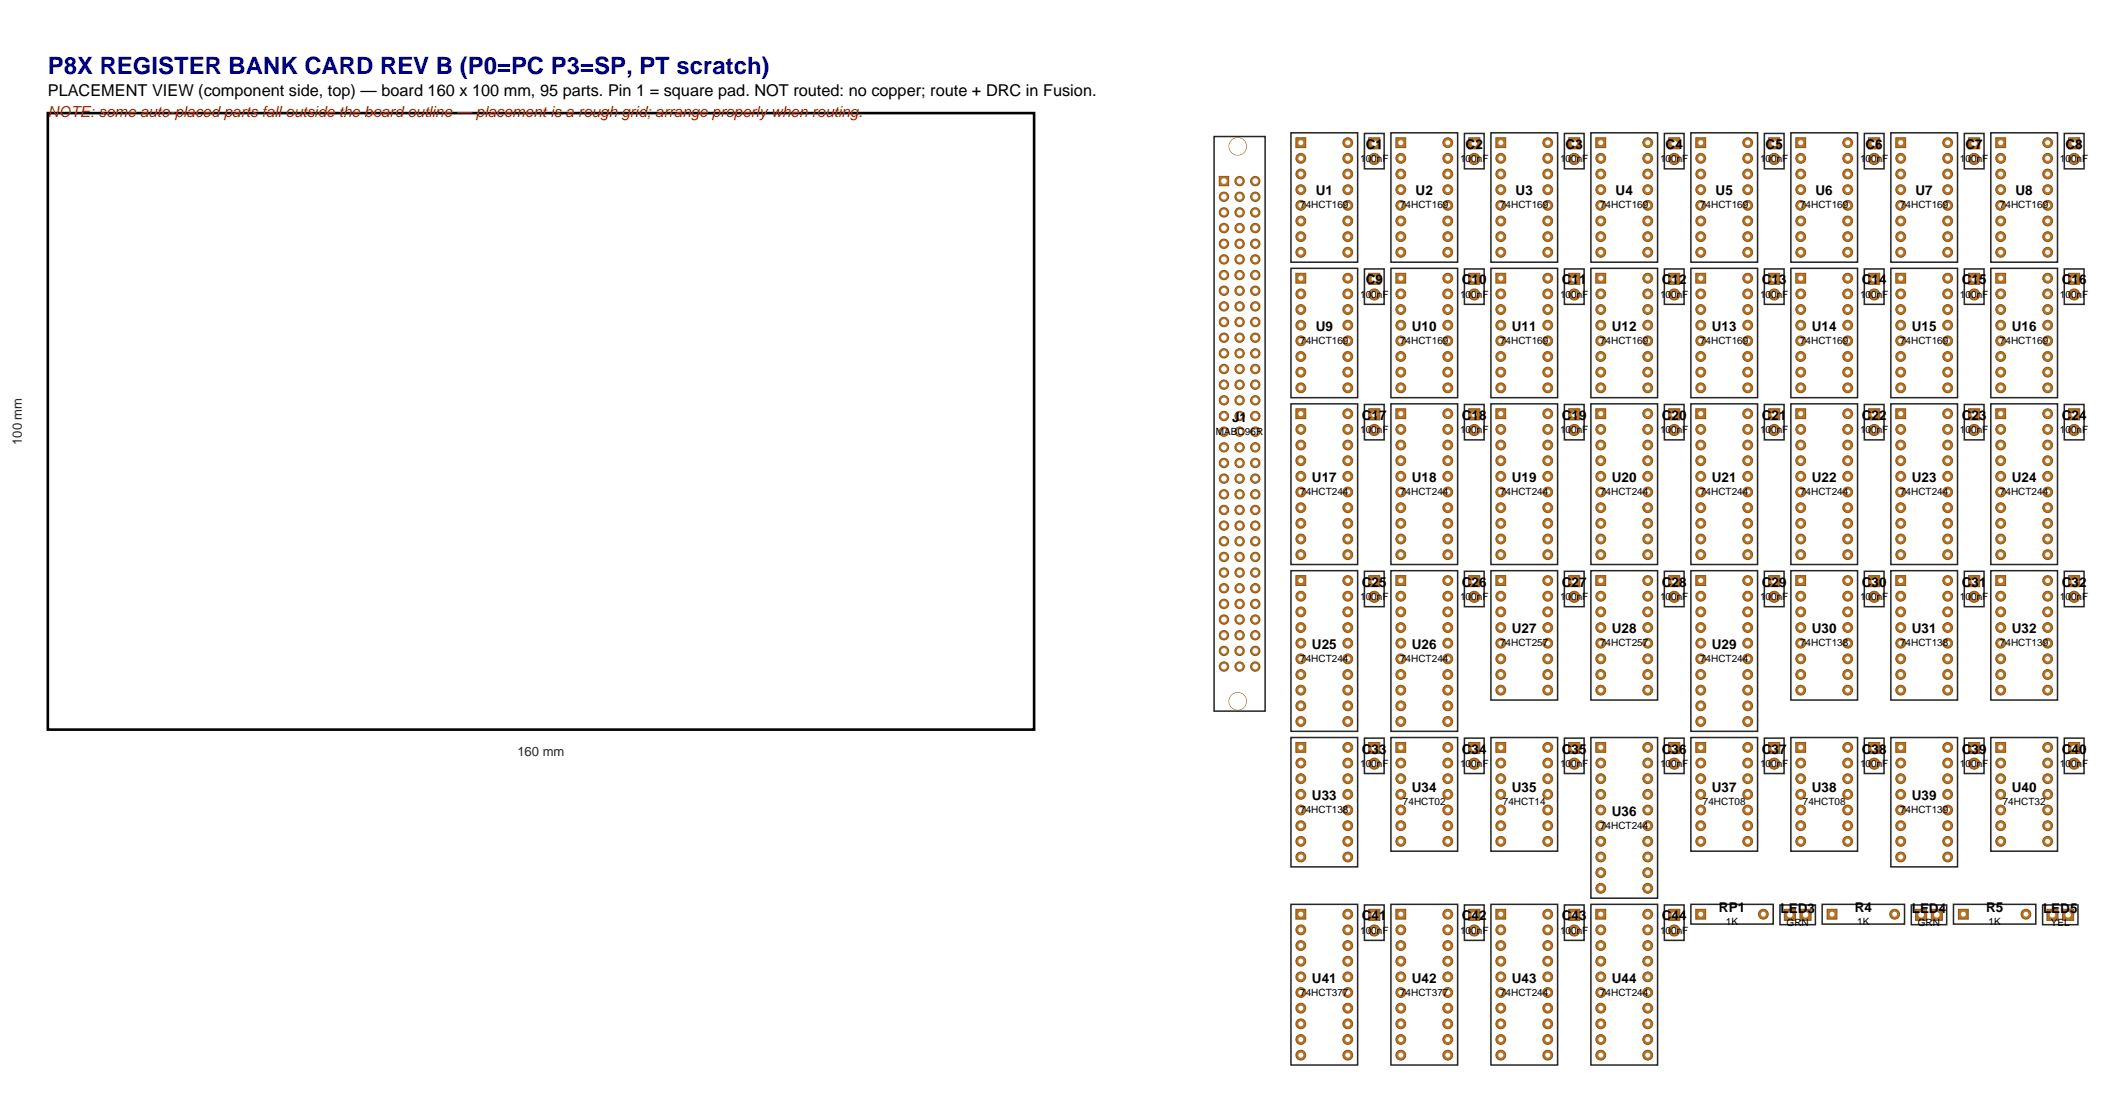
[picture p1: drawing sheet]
<svg xmlns="http://www.w3.org/2000/svg" width="344mm" height="179mm" viewBox="0 0 344 179" stroke-linecap="round" stroke-linejoin="round" font-family="sans-serif">
<defs><g id="words">
<text font-size="3.9" fill="#0000a6" x="7.8" y="12">P8X REGISTER BANK CARD REV B (P0=PC P3=SP, PT scratch)</text>
<text font-size="2.6" x="7.8" y="15.5">PLACEMENT VIEW (component side, top) — board 160 x 100 mm, 95 parts. Pin 1 = square pad. NOT routed: no copper; route + DRC in Fusion.</text>
<text font-size="2.5" fill="#b81414" x="7.8" y="19">NOTE: some auto-placed parts fall outside the board outline — placement is a rough grid; arrange properly when routing.</text>
<g font-size="2.2">
<text x="221.6" y="24.2">C1</text>
<text x="237.8" y="24.2">C2</text>
<text x="254" y="24.2">C3</text>
<text x="270.2" y="24.2">C4</text>
<text x="286.4" y="24.2">C5</text>
<text x="302.7" y="24.2">C6</text>
<text x="318.9" y="24.2">C7</text>
<text x="335.1" y="24.2">C8</text>
<text x="213.4" y="31.7">U1</text>
<text x="229.7" y="31.7">U2</text>
<text x="245.9" y="31.7">U3</text>
<text x="262.1" y="31.7">U4</text>
<text x="278.3" y="31.7">U5</text>
<text x="294.5" y="31.7">U6</text>
<text x="310.8" y="31.7">U7</text>
<text x="327" y="31.7">U8</text>
<text x="221.6" y="46.1">C9</text>
<text x="237.2" y="46.1">C10</text>
<text x="253.4" y="46.1">C11</text>
<text x="269.6" y="46.1">C12</text>
<text x="285.8" y="46.1">C13</text>
<text x="302" y="46.1">C14</text>
<text x="318.3" y="46.1">C15</text>
<text x="334.5" y="46.1">C16</text>
<text x="213.4" y="53.7">U9</text>
<text x="229.1" y="53.7">U10</text>
<text x="245.3" y="53.7">U11</text>
<text x="261.5" y="53.7">U12</text>
<text x="277.7" y="53.7">U13</text>
<text x="293.9" y="53.7">U14</text>
<text x="310.2" y="53.7">U15</text>
<text x="326.4" y="53.7">U16</text>
<text x="199.9" y="68.4">J1</text>
<text x="220.9" y="68.1">C17</text>
<text x="237.2" y="68.1">C18</text>
<text x="253.4" y="68.1">C19</text>
<text x="269.6" y="68.1">C20</text>
<text x="285.8" y="68.1">C21</text>
<text x="302" y="68.1">C22</text>
<text x="318.3" y="68.1">C23</text>
<text x="334.5" y="68.1">C24</text>
<text x="212.8" y="78.2">U17</text>
<text x="229.1" y="78.2">U18</text>
<text x="245.3" y="78.2">U19</text>
<text x="261.5" y="78.2">U20</text>
<text x="277.7" y="78.2">U21</text>
<text x="293.9" y="78.2">U22</text>
<text x="310.2" y="78.2">U23</text>
<text x="326.4" y="78.2">U24</text>
<text x="220.9" y="95.2">C25</text>
<text x="237.2" y="95.2">C26</text>
<text x="253.4" y="95.2">C27</text>
<text x="269.6" y="95.2">C28</text>
<text x="285.8" y="95.2">C29</text>
<text x="302" y="95.2">C30</text>
<text x="318.3" y="95.2">C31</text>
<text x="334.5" y="95.2">C32</text>
<text x="212.8" y="105.2">U25</text>
<text x="229.1" y="105.2">U26</text>
<text x="245.3" y="102.7">U27</text>
<text x="261.5" y="102.7">U28</text>
<text x="277.7" y="105.2">U29</text>
<text x="293.9" y="102.7">U30</text>
<text x="310.2" y="102.7">U31</text>
<text x="326.4" y="102.7">U32</text>
<text x="220.9" y="122.2">C33</text>
<text x="237.2" y="122.2">C34</text>
<text x="253.4" y="122.2">C35</text>
<text x="269.6" y="122.2">C36</text>
<text x="285.8" y="122.2">C37</text>
<text x="302" y="122.2">C38</text>
<text x="318.3" y="122.2">C39</text>
<text x="334.5" y="122.2">C40</text>
<text x="212.8" y="129.8">U33</text>
<text x="229.1" y="128.5">U34</text>
<text x="245.3" y="128.5">U35</text>
<text x="277.7" y="128.5">U37</text>
<text x="293.9" y="128.5">U38</text>
<text x="310.2" y="129.8">U39</text>
<text x="326.4" y="128.5">U40</text>
<text x="261.5" y="132.3">U36</text>
<text x="220.9" y="149.3">C41</text>
<text x="237.2" y="149.3">C42</text>
<text x="253.4" y="149.3">C43</text>
<text x="269.6" y="149.3">C44</text>
<text x="278.9" y="147.9">RP1</text>
<text x="288.8" y="148">LED3</text>
<text x="300.9" y="147.9">R4</text>
<text x="310.1" y="148">LED4</text>
<text x="322.2" y="147.9">R5</text>
<text x="331.4" y="148">LED5</text>
<text x="212.8" y="159.4">U41</text>
<text x="229.1" y="159.4">U42</text>
<text x="245.3" y="159.4">U43</text>
<text x="261.5" y="159.4">U44</text>
</g>
<g font-size="2.1" fill="#262626">
<text x="3.5" y="72.2" transform="rotate(-90 3.5 72.2)">100 mm</text>
<text x="83.9" y="122.6">160 mm</text>
</g>
<g font-size="1.6">
<text x="220.7" y="26.3">100nF</text>
<text x="236.9" y="26.3">100nF</text>
<text x="253.1" y="26.3">100nF</text>
<text x="269.3" y="26.3">100nF</text>
<text x="285.5" y="26.3">100nF</text>
<text x="301.8" y="26.3">100nF</text>
<text x="318" y="26.3">100nF</text>
<text x="334.2" y="26.3">100nF</text>
<text x="210.9" y="33.8">74HCT169</text>
<text x="227.1" y="33.8">74HCT169</text>
<text x="243.4" y="33.8">74HCT169</text>
<text x="259.6" y="33.8">74HCT169</text>
<text x="275.8" y="33.8">74HCT169</text>
<text x="292" y="33.8">74HCT169</text>
<text x="308.2" y="33.8">74HCT169</text>
<text x="324.5" y="33.8">74HCT169</text>
<text x="220.7" y="48.3">100nF</text>
<text x="236.9" y="48.3">100nF</text>
<text x="253.1" y="48.3">100nF</text>
<text x="269.3" y="48.3">100nF</text>
<text x="285.5" y="48.3">100nF</text>
<text x="301.8" y="48.3">100nF</text>
<text x="318" y="48.3">100nF</text>
<text x="334.2" y="48.3">100nF</text>
<text x="210.9" y="55.8">74HCT169</text>
<text x="227.1" y="55.8">74HCT169</text>
<text x="243.4" y="55.8">74HCT169</text>
<text x="259.6" y="55.8">74HCT169</text>
<text x="275.8" y="55.8">74HCT169</text>
<text x="292" y="55.8">74HCT169</text>
<text x="308.2" y="55.8">74HCT169</text>
<text x="324.5" y="55.8">74HCT169</text>
<text x="197.3" y="70.5">MABC96R</text>
<text x="220.7" y="70.2">100nF</text>
<text x="236.9" y="70.2">100nF</text>
<text x="253.1" y="70.2">100nF</text>
<text x="269.3" y="70.2">100nF</text>
<text x="285.5" y="70.2">100nF</text>
<text x="301.8" y="70.2">100nF</text>
<text x="318" y="70.2">100nF</text>
<text x="334.2" y="70.2">100nF</text>
<text x="210.9" y="80.3">74HCT244</text>
<text x="227.1" y="80.3">74HCT244</text>
<text x="243.4" y="80.3">74HCT244</text>
<text x="259.6" y="80.3">74HCT244</text>
<text x="275.8" y="80.3">74HCT244</text>
<text x="292" y="80.3">74HCT244</text>
<text x="308.2" y="80.3">74HCT244</text>
<text x="324.5" y="80.3">74HCT244</text>
<text x="220.7" y="97.3">100nF</text>
<text x="236.9" y="97.3">100nF</text>
<text x="253.1" y="97.3">100nF</text>
<text x="269.3" y="97.3">100nF</text>
<text x="285.5" y="97.3">100nF</text>
<text x="301.8" y="97.3">100nF</text>
<text x="318" y="97.3">100nF</text>
<text x="334.2" y="97.3">100nF</text>
<text x="210.9" y="107.4">74HCT244</text>
<text x="227.1" y="107.4">74HCT244</text>
<text x="243.4" y="104.8">74HCT257</text>
<text x="259.6" y="104.8">74HCT257</text>
<text x="275.8" y="107.4">74HCT244</text>
<text x="292" y="104.8">74HCT138</text>
<text x="308.2" y="104.8">74HCT138</text>
<text x="324.5" y="104.8">74HCT139</text>
<text x="220.7" y="124.4">100nF</text>
<text x="236.9" y="124.4">100nF</text>
<text x="253.1" y="124.4">100nF</text>
<text x="269.3" y="124.4">100nF</text>
<text x="285.5" y="124.4">100nF</text>
<text x="301.8" y="124.4">100nF</text>
<text x="318" y="124.4">100nF</text>
<text x="334.2" y="124.4">100nF</text>
<text x="210.9" y="131.9">74HCT138</text>
<text x="227.6" y="130.6">74HCT02</text>
<text x="243.8" y="130.6">74HCT14</text>
<text x="276.2" y="130.6">74HCT08</text>
<text x="292.5" y="130.6">74HCT08</text>
<text x="308.2" y="131.9">74HCT139</text>
<text x="324.9" y="130.6">74HCT32</text>
<text x="259.6" y="134.4">74HCT244</text>
<text x="220.7" y="151.4">100nF</text>
<text x="236.9" y="151.4">100nF</text>
<text x="253.1" y="151.4">100nF</text>
<text x="269.3" y="151.4">100nF</text>
<text x="280" y="150">1K</text>
<text x="289.8" y="150.1">GRN</text>
<text x="301.3" y="150">1K</text>
<text x="311.1" y="150.1">GRN</text>
<text x="322.6" y="150">1K</text>
<text x="332.7" y="150.1">YEL</text>
<text x="210.9" y="161.5">74HCT377</text>
<text x="227.1" y="161.5">74HCT377</text>
<text x="243.4" y="161.5">74HCT244</text>
<text x="259.6" y="161.5">74HCT244</text>
</g>
</g></defs>
<path d="M7.8 18.3h160v100h-160z" fill="none" stroke="#000" stroke-width=".42"/>
<path d="M197 22.1h8.2v93.2h-8.2z" fill="none" stroke="#262626" stroke-width=".25"/>
<path d="M197.8 28.6h1.5v1.5h-1.5z" fill-rule="evenodd" fill="#b8731f" stroke="#8c541a" stroke-width=".16"/>
<circle cx="198.6" cy="29.4" r=".46" fill="#fff"/>
<circle cx="198.6" cy="31.9" r=".76" fill="#b8731f" stroke="#8c541a" stroke-width=".16"/>
<circle cx="198.6" cy="31.9" r=".46" fill="#fff"/>
<circle cx="198.6" cy="34.5" r=".76" fill="#b8731f" stroke="#8c541a" stroke-width=".16"/>
<circle cx="198.6" cy="34.5" r=".46" fill="#fff"/>
<circle cx="198.6" cy="37" r=".76" fill="#b8731f" stroke="#8c541a" stroke-width=".16"/>
<circle cx="198.6" cy="37" r=".46" fill="#fff"/>
<circle cx="198.6" cy="39.5" r=".76" fill="#b8731f" stroke="#8c541a" stroke-width=".16"/>
<circle cx="198.6" cy="39.5" r=".46" fill="#fff"/>
<circle cx="198.6" cy="42.1" r=".76" fill="#b8731f" stroke="#8c541a" stroke-width=".16"/>
<circle cx="198.6" cy="42.1" r=".46" fill="#fff"/>
<circle cx="198.6" cy="44.6" r=".76" fill="#b8731f" stroke="#8c541a" stroke-width=".16"/>
<circle cx="198.6" cy="44.6" r=".46" fill="#fff"/>
<circle cx="198.6" cy="47.2" r=".76" fill="#b8731f" stroke="#8c541a" stroke-width=".16"/>
<circle cx="198.6" cy="47.2" r=".46" fill="#fff"/>
<circle cx="198.6" cy="49.7" r=".76" fill="#b8731f" stroke="#8c541a" stroke-width=".16"/>
<circle cx="198.6" cy="49.7" r=".46" fill="#fff"/>
<circle cx="198.6" cy="52.2" r=".76" fill="#b8731f" stroke="#8c541a" stroke-width=".16"/>
<circle cx="198.6" cy="52.2" r=".46" fill="#fff"/>
<circle cx="198.6" cy="54.8" r=".76" fill="#b8731f" stroke="#8c541a" stroke-width=".16"/>
<circle cx="198.6" cy="54.8" r=".46" fill="#fff"/>
<circle cx="198.6" cy="57.3" r=".76" fill="#b8731f" stroke="#8c541a" stroke-width=".16"/>
<circle cx="198.6" cy="57.3" r=".46" fill="#fff"/>
<circle cx="198.6" cy="59.9" r=".76" fill="#b8731f" stroke="#8c541a" stroke-width=".16"/>
<circle cx="198.6" cy="59.9" r=".46" fill="#fff"/>
<circle cx="198.6" cy="62.4" r=".76" fill="#b8731f" stroke="#8c541a" stroke-width=".16"/>
<circle cx="198.6" cy="62.4" r=".46" fill="#fff"/>
<circle cx="198.6" cy="64.9" r=".76" fill="#b8731f" stroke="#8c541a" stroke-width=".16"/>
<circle cx="198.6" cy="64.9" r=".46" fill="#fff"/>
<circle cx="198.6" cy="67.5" r=".76" fill="#b8731f" stroke="#8c541a" stroke-width=".16"/>
<circle cx="198.6" cy="67.5" r=".46" fill="#fff"/>
<circle cx="198.6" cy="70" r=".76" fill="#b8731f" stroke="#8c541a" stroke-width=".16"/>
<circle cx="198.6" cy="70" r=".46" fill="#fff"/>
<circle cx="198.6" cy="72.6" r=".76" fill="#b8731f" stroke="#8c541a" stroke-width=".16"/>
<circle cx="198.6" cy="72.6" r=".46" fill="#fff"/>
<circle cx="198.6" cy="75.1" r=".76" fill="#b8731f" stroke="#8c541a" stroke-width=".16"/>
<circle cx="198.6" cy="75.1" r=".46" fill="#fff"/>
<circle cx="198.6" cy="77.6" r=".76" fill="#b8731f" stroke="#8c541a" stroke-width=".16"/>
<circle cx="198.6" cy="77.6" r=".46" fill="#fff"/>
<circle cx="198.6" cy="80.2" r=".76" fill="#b8731f" stroke="#8c541a" stroke-width=".16"/>
<circle cx="198.6" cy="80.2" r=".46" fill="#fff"/>
<circle cx="198.6" cy="82.7" r=".76" fill="#b8731f" stroke="#8c541a" stroke-width=".16"/>
<circle cx="198.6" cy="82.7" r=".46" fill="#fff"/>
<circle cx="198.6" cy="85.3" r=".76" fill="#b8731f" stroke="#8c541a" stroke-width=".16"/>
<circle cx="198.6" cy="85.3" r=".46" fill="#fff"/>
<circle cx="198.6" cy="87.8" r=".76" fill="#b8731f" stroke="#8c541a" stroke-width=".16"/>
<circle cx="198.6" cy="87.8" r=".46" fill="#fff"/>
<circle cx="198.6" cy="90.3" r=".76" fill="#b8731f" stroke="#8c541a" stroke-width=".16"/>
<circle cx="198.6" cy="90.3" r=".46" fill="#fff"/>
<circle cx="198.6" cy="92.9" r=".76" fill="#b8731f" stroke="#8c541a" stroke-width=".16"/>
<circle cx="198.6" cy="92.9" r=".46" fill="#fff"/>
<circle cx="198.6" cy="95.4" r=".76" fill="#b8731f" stroke="#8c541a" stroke-width=".16"/>
<circle cx="198.6" cy="95.4" r=".46" fill="#fff"/>
<circle cx="198.6" cy="98" r=".76" fill="#b8731f" stroke="#8c541a" stroke-width=".16"/>
<circle cx="198.6" cy="98" r=".46" fill="#fff"/>
<circle cx="198.6" cy="100.5" r=".76" fill="#b8731f" stroke="#8c541a" stroke-width=".16"/>
<circle cx="198.6" cy="100.5" r=".46" fill="#fff"/>
<circle cx="198.6" cy="103" r=".76" fill="#b8731f" stroke="#8c541a" stroke-width=".16"/>
<circle cx="198.6" cy="103" r=".46" fill="#fff"/>
<circle cx="198.6" cy="105.6" r=".76" fill="#b8731f" stroke="#8c541a" stroke-width=".16"/>
<circle cx="198.6" cy="105.6" r=".46" fill="#fff"/>
<circle cx="198.6" cy="108.1" r=".76" fill="#b8731f" stroke="#8c541a" stroke-width=".16"/>
<circle cx="198.6" cy="108.1" r=".46" fill="#fff"/>
<circle cx="201.1" cy="29.4" r=".76" fill="#b8731f" stroke="#8c541a" stroke-width=".16"/>
<circle cx="201.1" cy="29.4" r=".46" fill="#fff"/>
<circle cx="201.1" cy="31.9" r=".76" fill="#b8731f" stroke="#8c541a" stroke-width=".16"/>
<circle cx="201.1" cy="31.9" r=".46" fill="#fff"/>
<circle cx="201.1" cy="34.5" r=".76" fill="#b8731f" stroke="#8c541a" stroke-width=".16"/>
<circle cx="201.1" cy="34.5" r=".46" fill="#fff"/>
<circle cx="201.1" cy="37" r=".76" fill="#b8731f" stroke="#8c541a" stroke-width=".16"/>
<circle cx="201.1" cy="37" r=".46" fill="#fff"/>
<circle cx="201.1" cy="39.5" r=".76" fill="#b8731f" stroke="#8c541a" stroke-width=".16"/>
<circle cx="201.1" cy="39.5" r=".46" fill="#fff"/>
<circle cx="201.1" cy="42.1" r=".76" fill="#b8731f" stroke="#8c541a" stroke-width=".16"/>
<circle cx="201.1" cy="42.1" r=".46" fill="#fff"/>
<circle cx="201.1" cy="44.6" r=".76" fill="#b8731f" stroke="#8c541a" stroke-width=".16"/>
<circle cx="201.1" cy="44.6" r=".46" fill="#fff"/>
<circle cx="201.1" cy="47.2" r=".76" fill="#b8731f" stroke="#8c541a" stroke-width=".16"/>
<circle cx="201.1" cy="47.2" r=".46" fill="#fff"/>
<circle cx="201.1" cy="49.7" r=".76" fill="#b8731f" stroke="#8c541a" stroke-width=".16"/>
<circle cx="201.1" cy="49.7" r=".46" fill="#fff"/>
<circle cx="201.1" cy="52.2" r=".76" fill="#b8731f" stroke="#8c541a" stroke-width=".16"/>
<circle cx="201.1" cy="52.2" r=".46" fill="#fff"/>
<circle cx="201.1" cy="54.8" r=".76" fill="#b8731f" stroke="#8c541a" stroke-width=".16"/>
<circle cx="201.1" cy="54.8" r=".46" fill="#fff"/>
<circle cx="201.1" cy="57.3" r=".76" fill="#b8731f" stroke="#8c541a" stroke-width=".16"/>
<circle cx="201.1" cy="57.3" r=".46" fill="#fff"/>
<circle cx="201.1" cy="59.9" r=".76" fill="#b8731f" stroke="#8c541a" stroke-width=".16"/>
<circle cx="201.1" cy="59.9" r=".46" fill="#fff"/>
<circle cx="201.1" cy="62.4" r=".76" fill="#b8731f" stroke="#8c541a" stroke-width=".16"/>
<circle cx="201.1" cy="62.4" r=".46" fill="#fff"/>
<circle cx="201.1" cy="64.9" r=".76" fill="#b8731f" stroke="#8c541a" stroke-width=".16"/>
<circle cx="201.1" cy="64.9" r=".46" fill="#fff"/>
<circle cx="201.1" cy="67.5" r=".76" fill="#b8731f" stroke="#8c541a" stroke-width=".16"/>
<circle cx="201.1" cy="67.5" r=".46" fill="#fff"/>
<circle cx="201.1" cy="70" r=".76" fill="#b8731f" stroke="#8c541a" stroke-width=".16"/>
<circle cx="201.1" cy="70" r=".46" fill="#fff"/>
<circle cx="201.1" cy="72.6" r=".76" fill="#b8731f" stroke="#8c541a" stroke-width=".16"/>
<circle cx="201.1" cy="72.6" r=".46" fill="#fff"/>
<circle cx="201.1" cy="75.1" r=".76" fill="#b8731f" stroke="#8c541a" stroke-width=".16"/>
<circle cx="201.1" cy="75.1" r=".46" fill="#fff"/>
<circle cx="201.1" cy="77.6" r=".76" fill="#b8731f" stroke="#8c541a" stroke-width=".16"/>
<circle cx="201.1" cy="77.6" r=".46" fill="#fff"/>
<circle cx="201.1" cy="80.2" r=".76" fill="#b8731f" stroke="#8c541a" stroke-width=".16"/>
<circle cx="201.1" cy="80.2" r=".46" fill="#fff"/>
<circle cx="201.1" cy="82.7" r=".76" fill="#b8731f" stroke="#8c541a" stroke-width=".16"/>
<circle cx="201.1" cy="82.7" r=".46" fill="#fff"/>
<circle cx="201.1" cy="85.3" r=".76" fill="#b8731f" stroke="#8c541a" stroke-width=".16"/>
<circle cx="201.1" cy="85.3" r=".46" fill="#fff"/>
<circle cx="201.1" cy="87.8" r=".76" fill="#b8731f" stroke="#8c541a" stroke-width=".16"/>
<circle cx="201.1" cy="87.8" r=".46" fill="#fff"/>
<circle cx="201.1" cy="90.3" r=".76" fill="#b8731f" stroke="#8c541a" stroke-width=".16"/>
<circle cx="201.1" cy="90.3" r=".46" fill="#fff"/>
<circle cx="201.1" cy="92.9" r=".76" fill="#b8731f" stroke="#8c541a" stroke-width=".16"/>
<circle cx="201.1" cy="92.9" r=".46" fill="#fff"/>
<circle cx="201.1" cy="95.4" r=".76" fill="#b8731f" stroke="#8c541a" stroke-width=".16"/>
<circle cx="201.1" cy="95.4" r=".46" fill="#fff"/>
<circle cx="201.1" cy="98" r=".76" fill="#b8731f" stroke="#8c541a" stroke-width=".16"/>
<circle cx="201.1" cy="98" r=".46" fill="#fff"/>
<circle cx="201.1" cy="100.5" r=".76" fill="#b8731f" stroke="#8c541a" stroke-width=".16"/>
<circle cx="201.1" cy="100.5" r=".46" fill="#fff"/>
<circle cx="201.1" cy="103" r=".76" fill="#b8731f" stroke="#8c541a" stroke-width=".16"/>
<circle cx="201.1" cy="103" r=".46" fill="#fff"/>
<circle cx="201.1" cy="105.6" r=".76" fill="#b8731f" stroke="#8c541a" stroke-width=".16"/>
<circle cx="201.1" cy="105.6" r=".46" fill="#fff"/>
<circle cx="201.1" cy="108.1" r=".76" fill="#b8731f" stroke="#8c541a" stroke-width=".16"/>
<circle cx="201.1" cy="108.1" r=".46" fill="#fff"/>
<circle cx="203.6" cy="29.4" r=".76" fill="#b8731f" stroke="#8c541a" stroke-width=".16"/>
<circle cx="203.6" cy="29.4" r=".46" fill="#fff"/>
<circle cx="203.6" cy="31.9" r=".76" fill="#b8731f" stroke="#8c541a" stroke-width=".16"/>
<circle cx="203.6" cy="31.9" r=".46" fill="#fff"/>
<circle cx="203.6" cy="34.5" r=".76" fill="#b8731f" stroke="#8c541a" stroke-width=".16"/>
<circle cx="203.6" cy="34.5" r=".46" fill="#fff"/>
<circle cx="203.6" cy="37" r=".76" fill="#b8731f" stroke="#8c541a" stroke-width=".16"/>
<circle cx="203.6" cy="37" r=".46" fill="#fff"/>
<circle cx="203.6" cy="39.5" r=".76" fill="#b8731f" stroke="#8c541a" stroke-width=".16"/>
<circle cx="203.6" cy="39.5" r=".46" fill="#fff"/>
<circle cx="203.6" cy="42.1" r=".76" fill="#b8731f" stroke="#8c541a" stroke-width=".16"/>
<circle cx="203.6" cy="42.1" r=".46" fill="#fff"/>
<circle cx="203.6" cy="44.6" r=".76" fill="#b8731f" stroke="#8c541a" stroke-width=".16"/>
<circle cx="203.6" cy="44.6" r=".46" fill="#fff"/>
<circle cx="203.6" cy="47.2" r=".76" fill="#b8731f" stroke="#8c541a" stroke-width=".16"/>
<circle cx="203.6" cy="47.2" r=".46" fill="#fff"/>
<circle cx="203.6" cy="49.7" r=".76" fill="#b8731f" stroke="#8c541a" stroke-width=".16"/>
<circle cx="203.6" cy="49.7" r=".46" fill="#fff"/>
<circle cx="203.6" cy="52.2" r=".76" fill="#b8731f" stroke="#8c541a" stroke-width=".16"/>
<circle cx="203.6" cy="52.2" r=".46" fill="#fff"/>
<circle cx="203.6" cy="54.8" r=".76" fill="#b8731f" stroke="#8c541a" stroke-width=".16"/>
<circle cx="203.6" cy="54.8" r=".46" fill="#fff"/>
<circle cx="203.6" cy="57.3" r=".76" fill="#b8731f" stroke="#8c541a" stroke-width=".16"/>
<circle cx="203.6" cy="57.3" r=".46" fill="#fff"/>
<circle cx="203.6" cy="59.9" r=".76" fill="#b8731f" stroke="#8c541a" stroke-width=".16"/>
<circle cx="203.6" cy="59.9" r=".46" fill="#fff"/>
<circle cx="203.6" cy="62.4" r=".76" fill="#b8731f" stroke="#8c541a" stroke-width=".16"/>
<circle cx="203.6" cy="62.4" r=".46" fill="#fff"/>
<circle cx="203.6" cy="64.9" r=".76" fill="#b8731f" stroke="#8c541a" stroke-width=".16"/>
<circle cx="203.6" cy="64.9" r=".46" fill="#fff"/>
<circle cx="203.6" cy="67.5" r=".76" fill="#b8731f" stroke="#8c541a" stroke-width=".16"/>
<circle cx="203.6" cy="67.5" r=".46" fill="#fff"/>
<circle cx="203.6" cy="70" r=".76" fill="#b8731f" stroke="#8c541a" stroke-width=".16"/>
<circle cx="203.6" cy="70" r=".46" fill="#fff"/>
<circle cx="203.6" cy="72.6" r=".76" fill="#b8731f" stroke="#8c541a" stroke-width=".16"/>
<circle cx="203.6" cy="72.6" r=".46" fill="#fff"/>
<circle cx="203.6" cy="75.1" r=".76" fill="#b8731f" stroke="#8c541a" stroke-width=".16"/>
<circle cx="203.6" cy="75.1" r=".46" fill="#fff"/>
<circle cx="203.6" cy="77.6" r=".76" fill="#b8731f" stroke="#8c541a" stroke-width=".16"/>
<circle cx="203.6" cy="77.6" r=".46" fill="#fff"/>
<circle cx="203.6" cy="80.2" r=".76" fill="#b8731f" stroke="#8c541a" stroke-width=".16"/>
<circle cx="203.6" cy="80.2" r=".46" fill="#fff"/>
<circle cx="203.6" cy="82.7" r=".76" fill="#b8731f" stroke="#8c541a" stroke-width=".16"/>
<circle cx="203.6" cy="82.7" r=".46" fill="#fff"/>
<circle cx="203.6" cy="85.3" r=".76" fill="#b8731f" stroke="#8c541a" stroke-width=".16"/>
<circle cx="203.6" cy="85.3" r=".46" fill="#fff"/>
<circle cx="203.6" cy="87.8" r=".76" fill="#b8731f" stroke="#8c541a" stroke-width=".16"/>
<circle cx="203.6" cy="87.8" r=".46" fill="#fff"/>
<circle cx="203.6" cy="90.3" r=".76" fill="#b8731f" stroke="#8c541a" stroke-width=".16"/>
<circle cx="203.6" cy="90.3" r=".46" fill="#fff"/>
<circle cx="203.6" cy="92.9" r=".76" fill="#b8731f" stroke="#8c541a" stroke-width=".16"/>
<circle cx="203.6" cy="92.9" r=".46" fill="#fff"/>
<circle cx="203.6" cy="95.4" r=".76" fill="#b8731f" stroke="#8c541a" stroke-width=".16"/>
<circle cx="203.6" cy="95.4" r=".46" fill="#fff"/>
<circle cx="203.6" cy="98" r=".76" fill="#b8731f" stroke="#8c541a" stroke-width=".16"/>
<circle cx="203.6" cy="98" r=".46" fill="#fff"/>
<circle cx="203.6" cy="100.5" r=".76" fill="#b8731f" stroke="#8c541a" stroke-width=".16"/>
<circle cx="203.6" cy="100.5" r=".46" fill="#fff"/>
<circle cx="203.6" cy="103" r=".76" fill="#b8731f" stroke="#8c541a" stroke-width=".16"/>
<circle cx="203.6" cy="103" r=".46" fill="#fff"/>
<circle cx="203.6" cy="105.6" r=".76" fill="#b8731f" stroke="#8c541a" stroke-width=".16"/>
<circle cx="203.6" cy="105.6" r=".46" fill="#fff"/>
<circle cx="203.6" cy="108.1" r=".76" fill="#b8731f" stroke="#8c541a" stroke-width=".16"/>
<circle cx="203.6" cy="108.1" r=".46" fill="#fff"/>
<circle cx="200.8" cy="23.7" r="1.4" fill="#b8731f" stroke="#8c541a" stroke-width=".16"/>
<circle cx="200.8" cy="23.7" r="1.4" fill="#fff"/>
<circle cx="200.8" cy="113.7" r="1.4" fill="#b8731f" stroke="#8c541a" stroke-width=".16"/>
<circle cx="200.8" cy="113.7" r="1.4" fill="#fff"/>
<path d="M209.4 21.5h10.9v21h-10.9z" fill="none" stroke="#262626" stroke-width=".25"/>
<path d="M210.2 22.3h1.6v1.6h-1.6z" fill-rule="evenodd" fill="#b8731f" stroke="#8c541a" stroke-width=".16"/>
<circle cx="211" cy="23.1" r=".41" fill="#fff"/>
<circle cx="211" cy="25.7" r=".8" fill="#b8731f" stroke="#8c541a" stroke-width=".16"/>
<circle cx="211" cy="25.7" r=".41" fill="#fff"/>
<circle cx="211" cy="28.2" r=".8" fill="#b8731f" stroke="#8c541a" stroke-width=".16"/>
<circle cx="211" cy="28.2" r=".41" fill="#fff"/>
<circle cx="211" cy="30.8" r=".8" fill="#b8731f" stroke="#8c541a" stroke-width=".16"/>
<circle cx="211" cy="30.8" r=".41" fill="#fff"/>
<circle cx="211" cy="33.3" r=".8" fill="#b8731f" stroke="#8c541a" stroke-width=".16"/>
<circle cx="211" cy="33.3" r=".41" fill="#fff"/>
<circle cx="211" cy="35.8" r=".8" fill="#b8731f" stroke="#8c541a" stroke-width=".16"/>
<circle cx="211" cy="35.8" r=".41" fill="#fff"/>
<circle cx="211" cy="38.4" r=".8" fill="#b8731f" stroke="#8c541a" stroke-width=".16"/>
<circle cx="211" cy="38.4" r=".41" fill="#fff"/>
<circle cx="211" cy="40.9" r=".8" fill="#b8731f" stroke="#8c541a" stroke-width=".16"/>
<circle cx="211" cy="40.9" r=".41" fill="#fff"/>
<circle cx="218.7" cy="40.9" r=".8" fill="#b8731f" stroke="#8c541a" stroke-width=".16"/>
<circle cx="218.7" cy="40.9" r=".41" fill="#fff"/>
<circle cx="218.7" cy="38.4" r=".8" fill="#b8731f" stroke="#8c541a" stroke-width=".16"/>
<circle cx="218.7" cy="38.4" r=".41" fill="#fff"/>
<circle cx="218.7" cy="35.8" r=".8" fill="#b8731f" stroke="#8c541a" stroke-width=".16"/>
<circle cx="218.7" cy="35.8" r=".41" fill="#fff"/>
<circle cx="218.7" cy="33.3" r=".8" fill="#b8731f" stroke="#8c541a" stroke-width=".16"/>
<circle cx="218.7" cy="33.3" r=".41" fill="#fff"/>
<circle cx="218.7" cy="30.8" r=".8" fill="#b8731f" stroke="#8c541a" stroke-width=".16"/>
<circle cx="218.7" cy="30.8" r=".41" fill="#fff"/>
<circle cx="218.7" cy="28.2" r=".8" fill="#b8731f" stroke="#8c541a" stroke-width=".16"/>
<circle cx="218.7" cy="28.2" r=".41" fill="#fff"/>
<circle cx="218.7" cy="25.7" r=".8" fill="#b8731f" stroke="#8c541a" stroke-width=".16"/>
<circle cx="218.7" cy="25.7" r=".41" fill="#fff"/>
<circle cx="218.7" cy="23.1" r=".8" fill="#b8731f" stroke="#8c541a" stroke-width=".16"/>
<circle cx="218.7" cy="23.1" r=".41" fill="#fff"/>
<path d="M221.4 21.6h3.2v5.8h-3.2z" fill="none" stroke="#262626" stroke-width=".25"/>
<path d="M222.1 22.3h1.8v1.8h-1.8z" fill-rule="evenodd" fill="#b8731f" stroke="#8c541a" stroke-width=".16"/>
<circle cx="223" cy="23.2" r=".45" fill="#fff"/>
<circle cx="223" cy="25.8" r=".9" fill="#b8731f" stroke="#8c541a" stroke-width=".16"/>
<circle cx="223" cy="25.8" r=".45" fill="#fff"/>
<path d="M225.7 21.5h10.8v21h-10.8z" fill="none" stroke="#262626" stroke-width=".25"/>
<path d="M226.5 22.3h1.6v1.6h-1.6z" fill-rule="evenodd" fill="#b8731f" stroke="#8c541a" stroke-width=".16"/>
<circle cx="227.3" cy="23.1" r=".41" fill="#fff"/>
<circle cx="227.3" cy="25.7" r=".8" fill="#b8731f" stroke="#8c541a" stroke-width=".16"/>
<circle cx="227.3" cy="25.7" r=".41" fill="#fff"/>
<circle cx="227.3" cy="28.2" r=".8" fill="#b8731f" stroke="#8c541a" stroke-width=".16"/>
<circle cx="227.3" cy="28.2" r=".41" fill="#fff"/>
<circle cx="227.3" cy="30.8" r=".8" fill="#b8731f" stroke="#8c541a" stroke-width=".16"/>
<circle cx="227.3" cy="30.8" r=".41" fill="#fff"/>
<circle cx="227.3" cy="33.3" r=".8" fill="#b8731f" stroke="#8c541a" stroke-width=".16"/>
<circle cx="227.3" cy="33.3" r=".41" fill="#fff"/>
<circle cx="227.3" cy="35.8" r=".8" fill="#b8731f" stroke="#8c541a" stroke-width=".16"/>
<circle cx="227.3" cy="35.8" r=".41" fill="#fff"/>
<circle cx="227.3" cy="38.4" r=".8" fill="#b8731f" stroke="#8c541a" stroke-width=".16"/>
<circle cx="227.3" cy="38.4" r=".41" fill="#fff"/>
<circle cx="227.3" cy="40.9" r=".8" fill="#b8731f" stroke="#8c541a" stroke-width=".16"/>
<circle cx="227.3" cy="40.9" r=".41" fill="#fff"/>
<circle cx="234.9" cy="40.9" r=".8" fill="#b8731f" stroke="#8c541a" stroke-width=".16"/>
<circle cx="234.9" cy="40.9" r=".41" fill="#fff"/>
<circle cx="234.9" cy="38.4" r=".8" fill="#b8731f" stroke="#8c541a" stroke-width=".16"/>
<circle cx="234.9" cy="38.4" r=".41" fill="#fff"/>
<circle cx="234.9" cy="35.8" r=".8" fill="#b8731f" stroke="#8c541a" stroke-width=".16"/>
<circle cx="234.9" cy="35.8" r=".41" fill="#fff"/>
<circle cx="234.9" cy="33.3" r=".8" fill="#b8731f" stroke="#8c541a" stroke-width=".16"/>
<circle cx="234.9" cy="33.3" r=".41" fill="#fff"/>
<circle cx="234.9" cy="30.8" r=".8" fill="#b8731f" stroke="#8c541a" stroke-width=".16"/>
<circle cx="234.9" cy="30.8" r=".41" fill="#fff"/>
<circle cx="234.9" cy="28.2" r=".8" fill="#b8731f" stroke="#8c541a" stroke-width=".16"/>
<circle cx="234.9" cy="28.2" r=".41" fill="#fff"/>
<circle cx="234.9" cy="25.7" r=".8" fill="#b8731f" stroke="#8c541a" stroke-width=".16"/>
<circle cx="234.9" cy="25.7" r=".41" fill="#fff"/>
<circle cx="234.9" cy="23.1" r=".8" fill="#b8731f" stroke="#8c541a" stroke-width=".16"/>
<circle cx="234.9" cy="23.1" r=".41" fill="#fff"/>
<path d="M237.6 21.6h3.2v5.8h-3.2z" fill="none" stroke="#262626" stroke-width=".25"/>
<path d="M238.3 22.3h1.8v1.8h-1.8z" fill-rule="evenodd" fill="#b8731f" stroke="#8c541a" stroke-width=".16"/>
<circle cx="239.2" cy="23.2" r=".45" fill="#fff"/>
<circle cx="239.2" cy="25.8" r=".9" fill="#b8731f" stroke="#8c541a" stroke-width=".16"/>
<circle cx="239.2" cy="25.8" r=".45" fill="#fff"/>
<path d="M241.9 21.5h10.8v21h-10.8z" fill="none" stroke="#262626" stroke-width=".25"/>
<path d="M242.7 22.3h1.6v1.6h-1.6z" fill-rule="evenodd" fill="#b8731f" stroke="#8c541a" stroke-width=".16"/>
<circle cx="243.5" cy="23.1" r=".41" fill="#fff"/>
<circle cx="243.5" cy="25.7" r=".8" fill="#b8731f" stroke="#8c541a" stroke-width=".16"/>
<circle cx="243.5" cy="25.7" r=".41" fill="#fff"/>
<circle cx="243.5" cy="28.2" r=".8" fill="#b8731f" stroke="#8c541a" stroke-width=".16"/>
<circle cx="243.5" cy="28.2" r=".41" fill="#fff"/>
<circle cx="243.5" cy="30.8" r=".8" fill="#b8731f" stroke="#8c541a" stroke-width=".16"/>
<circle cx="243.5" cy="30.8" r=".41" fill="#fff"/>
<circle cx="243.5" cy="33.3" r=".8" fill="#b8731f" stroke="#8c541a" stroke-width=".16"/>
<circle cx="243.5" cy="33.3" r=".41" fill="#fff"/>
<circle cx="243.5" cy="35.8" r=".8" fill="#b8731f" stroke="#8c541a" stroke-width=".16"/>
<circle cx="243.5" cy="35.8" r=".41" fill="#fff"/>
<circle cx="243.5" cy="38.4" r=".8" fill="#b8731f" stroke="#8c541a" stroke-width=".16"/>
<circle cx="243.5" cy="38.4" r=".41" fill="#fff"/>
<circle cx="243.5" cy="40.9" r=".8" fill="#b8731f" stroke="#8c541a" stroke-width=".16"/>
<circle cx="243.5" cy="40.9" r=".41" fill="#fff"/>
<circle cx="251.1" cy="40.9" r=".8" fill="#b8731f" stroke="#8c541a" stroke-width=".16"/>
<circle cx="251.1" cy="40.9" r=".41" fill="#fff"/>
<circle cx="251.1" cy="38.4" r=".8" fill="#b8731f" stroke="#8c541a" stroke-width=".16"/>
<circle cx="251.1" cy="38.4" r=".41" fill="#fff"/>
<circle cx="251.1" cy="35.8" r=".8" fill="#b8731f" stroke="#8c541a" stroke-width=".16"/>
<circle cx="251.1" cy="35.8" r=".41" fill="#fff"/>
<circle cx="251.1" cy="33.3" r=".8" fill="#b8731f" stroke="#8c541a" stroke-width=".16"/>
<circle cx="251.1" cy="33.3" r=".41" fill="#fff"/>
<circle cx="251.1" cy="30.8" r=".8" fill="#b8731f" stroke="#8c541a" stroke-width=".16"/>
<circle cx="251.1" cy="30.8" r=".41" fill="#fff"/>
<circle cx="251.1" cy="28.2" r=".8" fill="#b8731f" stroke="#8c541a" stroke-width=".16"/>
<circle cx="251.1" cy="28.2" r=".41" fill="#fff"/>
<circle cx="251.1" cy="25.7" r=".8" fill="#b8731f" stroke="#8c541a" stroke-width=".16"/>
<circle cx="251.1" cy="25.7" r=".41" fill="#fff"/>
<circle cx="251.1" cy="23.1" r=".8" fill="#b8731f" stroke="#8c541a" stroke-width=".16"/>
<circle cx="251.1" cy="23.1" r=".41" fill="#fff"/>
<path d="M253.8 21.6h3.2v5.8h-3.2z" fill="none" stroke="#262626" stroke-width=".25"/>
<path d="M254.5 22.3h1.8v1.8h-1.8z" fill-rule="evenodd" fill="#b8731f" stroke="#8c541a" stroke-width=".16"/>
<circle cx="255.4" cy="23.2" r=".45" fill="#fff"/>
<circle cx="255.4" cy="25.8" r=".9" fill="#b8731f" stroke="#8c541a" stroke-width=".16"/>
<circle cx="255.4" cy="25.8" r=".45" fill="#fff"/>
<path d="M258.1 21.5h10.8v21h-10.8z" fill="none" stroke="#262626" stroke-width=".25"/>
<path d="M258.9 22.3h1.6v1.6h-1.6z" fill-rule="evenodd" fill="#b8731f" stroke="#8c541a" stroke-width=".16"/>
<circle cx="259.7" cy="23.1" r=".41" fill="#fff"/>
<circle cx="259.7" cy="25.7" r=".8" fill="#b8731f" stroke="#8c541a" stroke-width=".16"/>
<circle cx="259.7" cy="25.7" r=".41" fill="#fff"/>
<circle cx="259.7" cy="28.2" r=".8" fill="#b8731f" stroke="#8c541a" stroke-width=".16"/>
<circle cx="259.7" cy="28.2" r=".41" fill="#fff"/>
<circle cx="259.7" cy="30.8" r=".8" fill="#b8731f" stroke="#8c541a" stroke-width=".16"/>
<circle cx="259.7" cy="30.8" r=".41" fill="#fff"/>
<circle cx="259.7" cy="33.3" r=".8" fill="#b8731f" stroke="#8c541a" stroke-width=".16"/>
<circle cx="259.7" cy="33.3" r=".41" fill="#fff"/>
<circle cx="259.7" cy="35.8" r=".8" fill="#b8731f" stroke="#8c541a" stroke-width=".16"/>
<circle cx="259.7" cy="35.8" r=".41" fill="#fff"/>
<circle cx="259.7" cy="38.4" r=".8" fill="#b8731f" stroke="#8c541a" stroke-width=".16"/>
<circle cx="259.7" cy="38.4" r=".41" fill="#fff"/>
<circle cx="259.7" cy="40.9" r=".8" fill="#b8731f" stroke="#8c541a" stroke-width=".16"/>
<circle cx="259.7" cy="40.9" r=".41" fill="#fff"/>
<circle cx="267.3" cy="40.9" r=".8" fill="#b8731f" stroke="#8c541a" stroke-width=".16"/>
<circle cx="267.3" cy="40.9" r=".41" fill="#fff"/>
<circle cx="267.3" cy="38.4" r=".8" fill="#b8731f" stroke="#8c541a" stroke-width=".16"/>
<circle cx="267.3" cy="38.4" r=".41" fill="#fff"/>
<circle cx="267.3" cy="35.8" r=".8" fill="#b8731f" stroke="#8c541a" stroke-width=".16"/>
<circle cx="267.3" cy="35.8" r=".41" fill="#fff"/>
<circle cx="267.3" cy="33.3" r=".8" fill="#b8731f" stroke="#8c541a" stroke-width=".16"/>
<circle cx="267.3" cy="33.3" r=".41" fill="#fff"/>
<circle cx="267.3" cy="30.8" r=".8" fill="#b8731f" stroke="#8c541a" stroke-width=".16"/>
<circle cx="267.3" cy="30.8" r=".41" fill="#fff"/>
<circle cx="267.3" cy="28.2" r=".8" fill="#b8731f" stroke="#8c541a" stroke-width=".16"/>
<circle cx="267.3" cy="28.2" r=".41" fill="#fff"/>
<circle cx="267.3" cy="25.7" r=".8" fill="#b8731f" stroke="#8c541a" stroke-width=".16"/>
<circle cx="267.3" cy="25.7" r=".41" fill="#fff"/>
<circle cx="267.3" cy="23.1" r=".8" fill="#b8731f" stroke="#8c541a" stroke-width=".16"/>
<circle cx="267.3" cy="23.1" r=".41" fill="#fff"/>
<path d="M270 21.6h3.2v5.8h-3.2z" fill="none" stroke="#262626" stroke-width=".25"/>
<path d="M270.7 22.3h1.8v1.8h-1.8z" fill-rule="evenodd" fill="#b8731f" stroke="#8c541a" stroke-width=".16"/>
<circle cx="271.6" cy="23.2" r=".45" fill="#fff"/>
<circle cx="271.6" cy="25.8" r=".9" fill="#b8731f" stroke="#8c541a" stroke-width=".16"/>
<circle cx="271.6" cy="25.8" r=".45" fill="#fff"/>
<path d="M274.3 21.5h10.8v21h-10.8z" fill="none" stroke="#262626" stroke-width=".25"/>
<path d="M275.1 22.3h1.6v1.6h-1.6z" fill-rule="evenodd" fill="#b8731f" stroke="#8c541a" stroke-width=".16"/>
<circle cx="275.9" cy="23.1" r=".41" fill="#fff"/>
<circle cx="275.9" cy="25.7" r=".8" fill="#b8731f" stroke="#8c541a" stroke-width=".16"/>
<circle cx="275.9" cy="25.7" r=".41" fill="#fff"/>
<circle cx="275.9" cy="28.2" r=".8" fill="#b8731f" stroke="#8c541a" stroke-width=".16"/>
<circle cx="275.9" cy="28.2" r=".41" fill="#fff"/>
<circle cx="275.9" cy="30.8" r=".8" fill="#b8731f" stroke="#8c541a" stroke-width=".16"/>
<circle cx="275.9" cy="30.8" r=".41" fill="#fff"/>
<circle cx="275.9" cy="33.3" r=".8" fill="#b8731f" stroke="#8c541a" stroke-width=".16"/>
<circle cx="275.9" cy="33.3" r=".41" fill="#fff"/>
<circle cx="275.9" cy="35.8" r=".8" fill="#b8731f" stroke="#8c541a" stroke-width=".16"/>
<circle cx="275.9" cy="35.8" r=".41" fill="#fff"/>
<circle cx="275.9" cy="38.4" r=".8" fill="#b8731f" stroke="#8c541a" stroke-width=".16"/>
<circle cx="275.9" cy="38.4" r=".41" fill="#fff"/>
<circle cx="275.9" cy="40.9" r=".8" fill="#b8731f" stroke="#8c541a" stroke-width=".16"/>
<circle cx="275.9" cy="40.9" r=".41" fill="#fff"/>
<circle cx="283.5" cy="40.9" r=".8" fill="#b8731f" stroke="#8c541a" stroke-width=".16"/>
<circle cx="283.5" cy="40.9" r=".41" fill="#fff"/>
<circle cx="283.5" cy="38.4" r=".8" fill="#b8731f" stroke="#8c541a" stroke-width=".16"/>
<circle cx="283.5" cy="38.4" r=".41" fill="#fff"/>
<circle cx="283.5" cy="35.8" r=".8" fill="#b8731f" stroke="#8c541a" stroke-width=".16"/>
<circle cx="283.5" cy="35.8" r=".41" fill="#fff"/>
<circle cx="283.5" cy="33.3" r=".8" fill="#b8731f" stroke="#8c541a" stroke-width=".16"/>
<circle cx="283.5" cy="33.3" r=".41" fill="#fff"/>
<circle cx="283.5" cy="30.8" r=".8" fill="#b8731f" stroke="#8c541a" stroke-width=".16"/>
<circle cx="283.5" cy="30.8" r=".41" fill="#fff"/>
<circle cx="283.5" cy="28.2" r=".8" fill="#b8731f" stroke="#8c541a" stroke-width=".16"/>
<circle cx="283.5" cy="28.2" r=".41" fill="#fff"/>
<circle cx="283.5" cy="25.7" r=".8" fill="#b8731f" stroke="#8c541a" stroke-width=".16"/>
<circle cx="283.5" cy="25.7" r=".41" fill="#fff"/>
<circle cx="283.5" cy="23.1" r=".8" fill="#b8731f" stroke="#8c541a" stroke-width=".16"/>
<circle cx="283.5" cy="23.1" r=".41" fill="#fff"/>
<path d="M286.2 21.6h3.2v5.8h-3.2z" fill="none" stroke="#262626" stroke-width=".25"/>
<path d="M286.9 22.3h1.8v1.8h-1.8z" fill-rule="evenodd" fill="#b8731f" stroke="#8c541a" stroke-width=".16"/>
<circle cx="287.8" cy="23.2" r=".45" fill="#fff"/>
<circle cx="287.8" cy="25.8" r=".9" fill="#b8731f" stroke="#8c541a" stroke-width=".16"/>
<circle cx="287.8" cy="25.8" r=".45" fill="#fff"/>
<path d="M290.5 21.5h10.9v21h-10.9z" fill="none" stroke="#262626" stroke-width=".25"/>
<path d="M291.3 22.3h1.6v1.6h-1.6z" fill-rule="evenodd" fill="#b8731f" stroke="#8c541a" stroke-width=".16"/>
<circle cx="292.1" cy="23.1" r=".41" fill="#fff"/>
<circle cx="292.1" cy="25.7" r=".8" fill="#b8731f" stroke="#8c541a" stroke-width=".16"/>
<circle cx="292.1" cy="25.7" r=".41" fill="#fff"/>
<circle cx="292.1" cy="28.2" r=".8" fill="#b8731f" stroke="#8c541a" stroke-width=".16"/>
<circle cx="292.1" cy="28.2" r=".41" fill="#fff"/>
<circle cx="292.1" cy="30.8" r=".8" fill="#b8731f" stroke="#8c541a" stroke-width=".16"/>
<circle cx="292.1" cy="30.8" r=".41" fill="#fff"/>
<circle cx="292.1" cy="33.3" r=".8" fill="#b8731f" stroke="#8c541a" stroke-width=".16"/>
<circle cx="292.1" cy="33.3" r=".41" fill="#fff"/>
<circle cx="292.1" cy="35.8" r=".8" fill="#b8731f" stroke="#8c541a" stroke-width=".16"/>
<circle cx="292.1" cy="35.8" r=".41" fill="#fff"/>
<circle cx="292.1" cy="38.4" r=".8" fill="#b8731f" stroke="#8c541a" stroke-width=".16"/>
<circle cx="292.1" cy="38.4" r=".41" fill="#fff"/>
<circle cx="292.1" cy="40.9" r=".8" fill="#b8731f" stroke="#8c541a" stroke-width=".16"/>
<circle cx="292.1" cy="40.9" r=".41" fill="#fff"/>
<circle cx="299.8" cy="40.9" r=".8" fill="#b8731f" stroke="#8c541a" stroke-width=".16"/>
<circle cx="299.8" cy="40.9" r=".41" fill="#fff"/>
<circle cx="299.8" cy="38.4" r=".8" fill="#b8731f" stroke="#8c541a" stroke-width=".16"/>
<circle cx="299.8" cy="38.4" r=".41" fill="#fff"/>
<circle cx="299.8" cy="35.8" r=".8" fill="#b8731f" stroke="#8c541a" stroke-width=".16"/>
<circle cx="299.8" cy="35.8" r=".41" fill="#fff"/>
<circle cx="299.8" cy="33.3" r=".8" fill="#b8731f" stroke="#8c541a" stroke-width=".16"/>
<circle cx="299.8" cy="33.3" r=".41" fill="#fff"/>
<circle cx="299.8" cy="30.8" r=".8" fill="#b8731f" stroke="#8c541a" stroke-width=".16"/>
<circle cx="299.8" cy="30.8" r=".41" fill="#fff"/>
<circle cx="299.8" cy="28.2" r=".8" fill="#b8731f" stroke="#8c541a" stroke-width=".16"/>
<circle cx="299.8" cy="28.2" r=".41" fill="#fff"/>
<circle cx="299.8" cy="25.7" r=".8" fill="#b8731f" stroke="#8c541a" stroke-width=".16"/>
<circle cx="299.8" cy="25.7" r=".41" fill="#fff"/>
<circle cx="299.8" cy="23.1" r=".8" fill="#b8731f" stroke="#8c541a" stroke-width=".16"/>
<circle cx="299.8" cy="23.1" r=".41" fill="#fff"/>
<path d="M302.5 21.6h3.2v5.8h-3.2z" fill="none" stroke="#262626" stroke-width=".25"/>
<path d="M303.2 22.3h1.8v1.8h-1.8z" fill-rule="evenodd" fill="#b8731f" stroke="#8c541a" stroke-width=".16"/>
<circle cx="304.1" cy="23.2" r=".45" fill="#fff"/>
<circle cx="304.1" cy="25.8" r=".9" fill="#b8731f" stroke="#8c541a" stroke-width=".16"/>
<circle cx="304.1" cy="25.8" r=".45" fill="#fff"/>
<path d="M306.8 21.5h10.8v21h-10.8z" fill="none" stroke="#262626" stroke-width=".25"/>
<path d="M307.6 22.3h1.6v1.6h-1.6z" fill-rule="evenodd" fill="#b8731f" stroke="#8c541a" stroke-width=".16"/>
<circle cx="308.4" cy="23.1" r=".41" fill="#fff"/>
<circle cx="308.4" cy="25.7" r=".8" fill="#b8731f" stroke="#8c541a" stroke-width=".16"/>
<circle cx="308.4" cy="25.7" r=".41" fill="#fff"/>
<circle cx="308.4" cy="28.2" r=".8" fill="#b8731f" stroke="#8c541a" stroke-width=".16"/>
<circle cx="308.4" cy="28.2" r=".41" fill="#fff"/>
<circle cx="308.4" cy="30.8" r=".8" fill="#b8731f" stroke="#8c541a" stroke-width=".16"/>
<circle cx="308.4" cy="30.8" r=".41" fill="#fff"/>
<circle cx="308.4" cy="33.3" r=".8" fill="#b8731f" stroke="#8c541a" stroke-width=".16"/>
<circle cx="308.4" cy="33.3" r=".41" fill="#fff"/>
<circle cx="308.4" cy="35.8" r=".8" fill="#b8731f" stroke="#8c541a" stroke-width=".16"/>
<circle cx="308.4" cy="35.8" r=".41" fill="#fff"/>
<circle cx="308.4" cy="38.4" r=".8" fill="#b8731f" stroke="#8c541a" stroke-width=".16"/>
<circle cx="308.4" cy="38.4" r=".41" fill="#fff"/>
<circle cx="308.4" cy="40.9" r=".8" fill="#b8731f" stroke="#8c541a" stroke-width=".16"/>
<circle cx="308.4" cy="40.9" r=".41" fill="#fff"/>
<circle cx="316" cy="40.9" r=".8" fill="#b8731f" stroke="#8c541a" stroke-width=".16"/>
<circle cx="316" cy="40.9" r=".41" fill="#fff"/>
<circle cx="316" cy="38.4" r=".8" fill="#b8731f" stroke="#8c541a" stroke-width=".16"/>
<circle cx="316" cy="38.4" r=".41" fill="#fff"/>
<circle cx="316" cy="35.8" r=".8" fill="#b8731f" stroke="#8c541a" stroke-width=".16"/>
<circle cx="316" cy="35.8" r=".41" fill="#fff"/>
<circle cx="316" cy="33.3" r=".8" fill="#b8731f" stroke="#8c541a" stroke-width=".16"/>
<circle cx="316" cy="33.3" r=".41" fill="#fff"/>
<circle cx="316" cy="30.8" r=".8" fill="#b8731f" stroke="#8c541a" stroke-width=".16"/>
<circle cx="316" cy="30.8" r=".41" fill="#fff"/>
<circle cx="316" cy="28.2" r=".8" fill="#b8731f" stroke="#8c541a" stroke-width=".16"/>
<circle cx="316" cy="28.2" r=".41" fill="#fff"/>
<circle cx="316" cy="25.7" r=".8" fill="#b8731f" stroke="#8c541a" stroke-width=".16"/>
<circle cx="316" cy="25.7" r=".41" fill="#fff"/>
<circle cx="316" cy="23.1" r=".8" fill="#b8731f" stroke="#8c541a" stroke-width=".16"/>
<circle cx="316" cy="23.1" r=".41" fill="#fff"/>
<path d="M318.7 21.6h3.2v5.8h-3.2z" fill="none" stroke="#262626" stroke-width=".25"/>
<path d="M319.4 22.3h1.8v1.8h-1.8z" fill-rule="evenodd" fill="#b8731f" stroke="#8c541a" stroke-width=".16"/>
<circle cx="320.3" cy="23.2" r=".45" fill="#fff"/>
<circle cx="320.3" cy="25.8" r=".9" fill="#b8731f" stroke="#8c541a" stroke-width=".16"/>
<circle cx="320.3" cy="25.8" r=".45" fill="#fff"/>
<path d="M323 21.5h10.8v21h-10.8z" fill="none" stroke="#262626" stroke-width=".25"/>
<path d="M323.8 22.3h1.6v1.6h-1.6z" fill-rule="evenodd" fill="#b8731f" stroke="#8c541a" stroke-width=".16"/>
<circle cx="324.6" cy="23.1" r=".41" fill="#fff"/>
<circle cx="324.6" cy="25.7" r=".8" fill="#b8731f" stroke="#8c541a" stroke-width=".16"/>
<circle cx="324.6" cy="25.7" r=".41" fill="#fff"/>
<circle cx="324.6" cy="28.2" r=".8" fill="#b8731f" stroke="#8c541a" stroke-width=".16"/>
<circle cx="324.6" cy="28.2" r=".41" fill="#fff"/>
<circle cx="324.6" cy="30.8" r=".8" fill="#b8731f" stroke="#8c541a" stroke-width=".16"/>
<circle cx="324.6" cy="30.8" r=".41" fill="#fff"/>
<circle cx="324.6" cy="33.3" r=".8" fill="#b8731f" stroke="#8c541a" stroke-width=".16"/>
<circle cx="324.6" cy="33.3" r=".41" fill="#fff"/>
<circle cx="324.6" cy="35.8" r=".8" fill="#b8731f" stroke="#8c541a" stroke-width=".16"/>
<circle cx="324.6" cy="35.8" r=".41" fill="#fff"/>
<circle cx="324.6" cy="38.4" r=".8" fill="#b8731f" stroke="#8c541a" stroke-width=".16"/>
<circle cx="324.6" cy="38.4" r=".41" fill="#fff"/>
<circle cx="324.6" cy="40.9" r=".8" fill="#b8731f" stroke="#8c541a" stroke-width=".16"/>
<circle cx="324.6" cy="40.9" r=".41" fill="#fff"/>
<circle cx="332.2" cy="40.9" r=".8" fill="#b8731f" stroke="#8c541a" stroke-width=".16"/>
<circle cx="332.2" cy="40.9" r=".41" fill="#fff"/>
<circle cx="332.2" cy="38.4" r=".8" fill="#b8731f" stroke="#8c541a" stroke-width=".16"/>
<circle cx="332.2" cy="38.4" r=".41" fill="#fff"/>
<circle cx="332.2" cy="35.8" r=".8" fill="#b8731f" stroke="#8c541a" stroke-width=".16"/>
<circle cx="332.2" cy="35.8" r=".41" fill="#fff"/>
<circle cx="332.2" cy="33.3" r=".8" fill="#b8731f" stroke="#8c541a" stroke-width=".16"/>
<circle cx="332.2" cy="33.3" r=".41" fill="#fff"/>
<circle cx="332.2" cy="30.8" r=".8" fill="#b8731f" stroke="#8c541a" stroke-width=".16"/>
<circle cx="332.2" cy="30.8" r=".41" fill="#fff"/>
<circle cx="332.2" cy="28.2" r=".8" fill="#b8731f" stroke="#8c541a" stroke-width=".16"/>
<circle cx="332.2" cy="28.2" r=".41" fill="#fff"/>
<circle cx="332.2" cy="25.7" r=".8" fill="#b8731f" stroke="#8c541a" stroke-width=".16"/>
<circle cx="332.2" cy="25.7" r=".41" fill="#fff"/>
<circle cx="332.2" cy="23.1" r=".8" fill="#b8731f" stroke="#8c541a" stroke-width=".16"/>
<circle cx="332.2" cy="23.1" r=".41" fill="#fff"/>
<path d="M334.9 21.6h3.2v5.8h-3.2z" fill="none" stroke="#262626" stroke-width=".25"/>
<path d="M335.6 22.3h1.8v1.8h-1.8z" fill-rule="evenodd" fill="#b8731f" stroke="#8c541a" stroke-width=".16"/>
<circle cx="336.5" cy="23.2" r=".45" fill="#fff"/>
<circle cx="336.5" cy="25.8" r=".9" fill="#b8731f" stroke="#8c541a" stroke-width=".16"/>
<circle cx="336.5" cy="25.8" r=".45" fill="#fff"/>
<path d="M209.4 43.5h10.9v21h-10.9z" fill="none" stroke="#262626" stroke-width=".25"/>
<path d="M210.2 44.3h1.6v1.6h-1.6z" fill-rule="evenodd" fill="#b8731f" stroke="#8c541a" stroke-width=".16"/>
<circle cx="211" cy="45.1" r=".41" fill="#fff"/>
<circle cx="211" cy="47.7" r=".8" fill="#b8731f" stroke="#8c541a" stroke-width=".16"/>
<circle cx="211" cy="47.7" r=".41" fill="#fff"/>
<circle cx="211" cy="50.2" r=".8" fill="#b8731f" stroke="#8c541a" stroke-width=".16"/>
<circle cx="211" cy="50.2" r=".41" fill="#fff"/>
<circle cx="211" cy="52.7" r=".8" fill="#b8731f" stroke="#8c541a" stroke-width=".16"/>
<circle cx="211" cy="52.7" r=".41" fill="#fff"/>
<circle cx="211" cy="55.3" r=".8" fill="#b8731f" stroke="#8c541a" stroke-width=".16"/>
<circle cx="211" cy="55.3" r=".41" fill="#fff"/>
<circle cx="211" cy="57.8" r=".8" fill="#b8731f" stroke="#8c541a" stroke-width=".16"/>
<circle cx="211" cy="57.8" r=".41" fill="#fff"/>
<circle cx="211" cy="60.4" r=".8" fill="#b8731f" stroke="#8c541a" stroke-width=".16"/>
<circle cx="211" cy="60.4" r=".41" fill="#fff"/>
<circle cx="211" cy="62.9" r=".8" fill="#b8731f" stroke="#8c541a" stroke-width=".16"/>
<circle cx="211" cy="62.9" r=".41" fill="#fff"/>
<circle cx="218.7" cy="62.9" r=".8" fill="#b8731f" stroke="#8c541a" stroke-width=".16"/>
<circle cx="218.7" cy="62.9" r=".41" fill="#fff"/>
<circle cx="218.7" cy="60.4" r=".8" fill="#b8731f" stroke="#8c541a" stroke-width=".16"/>
<circle cx="218.7" cy="60.4" r=".41" fill="#fff"/>
<circle cx="218.7" cy="57.8" r=".8" fill="#b8731f" stroke="#8c541a" stroke-width=".16"/>
<circle cx="218.7" cy="57.8" r=".41" fill="#fff"/>
<circle cx="218.7" cy="55.3" r=".8" fill="#b8731f" stroke="#8c541a" stroke-width=".16"/>
<circle cx="218.7" cy="55.3" r=".41" fill="#fff"/>
<circle cx="218.7" cy="52.7" r=".8" fill="#b8731f" stroke="#8c541a" stroke-width=".16"/>
<circle cx="218.7" cy="52.7" r=".41" fill="#fff"/>
<circle cx="218.7" cy="50.2" r=".8" fill="#b8731f" stroke="#8c541a" stroke-width=".16"/>
<circle cx="218.7" cy="50.2" r=".41" fill="#fff"/>
<circle cx="218.7" cy="47.7" r=".8" fill="#b8731f" stroke="#8c541a" stroke-width=".16"/>
<circle cx="218.7" cy="47.7" r=".41" fill="#fff"/>
<circle cx="218.7" cy="45.1" r=".8" fill="#b8731f" stroke="#8c541a" stroke-width=".16"/>
<circle cx="218.7" cy="45.1" r=".41" fill="#fff"/>
<path d="M221.4 43.6h3.2v5.8h-3.2z" fill="none" stroke="#262626" stroke-width=".25"/>
<path d="M222.1 44.3h1.8v1.8h-1.8z" fill-rule="evenodd" fill="#b8731f" stroke="#8c541a" stroke-width=".16"/>
<circle cx="223" cy="45.2" r=".45" fill="#fff"/>
<circle cx="223" cy="47.8" r=".9" fill="#b8731f" stroke="#8c541a" stroke-width=".16"/>
<circle cx="223" cy="47.8" r=".45" fill="#fff"/>
<path d="M225.7 43.5h10.8v21h-10.8z" fill="none" stroke="#262626" stroke-width=".25"/>
<path d="M226.5 44.3h1.6v1.6h-1.6z" fill-rule="evenodd" fill="#b8731f" stroke="#8c541a" stroke-width=".16"/>
<circle cx="227.3" cy="45.1" r=".41" fill="#fff"/>
<circle cx="227.3" cy="47.7" r=".8" fill="#b8731f" stroke="#8c541a" stroke-width=".16"/>
<circle cx="227.3" cy="47.7" r=".41" fill="#fff"/>
<circle cx="227.3" cy="50.2" r=".8" fill="#b8731f" stroke="#8c541a" stroke-width=".16"/>
<circle cx="227.3" cy="50.2" r=".41" fill="#fff"/>
<circle cx="227.3" cy="52.7" r=".8" fill="#b8731f" stroke="#8c541a" stroke-width=".16"/>
<circle cx="227.3" cy="52.7" r=".41" fill="#fff"/>
<circle cx="227.3" cy="55.3" r=".8" fill="#b8731f" stroke="#8c541a" stroke-width=".16"/>
<circle cx="227.3" cy="55.3" r=".41" fill="#fff"/>
<circle cx="227.3" cy="57.8" r=".8" fill="#b8731f" stroke="#8c541a" stroke-width=".16"/>
<circle cx="227.3" cy="57.8" r=".41" fill="#fff"/>
<circle cx="227.3" cy="60.4" r=".8" fill="#b8731f" stroke="#8c541a" stroke-width=".16"/>
<circle cx="227.3" cy="60.4" r=".41" fill="#fff"/>
<circle cx="227.3" cy="62.9" r=".8" fill="#b8731f" stroke="#8c541a" stroke-width=".16"/>
<circle cx="227.3" cy="62.9" r=".41" fill="#fff"/>
<circle cx="234.9" cy="62.9" r=".8" fill="#b8731f" stroke="#8c541a" stroke-width=".16"/>
<circle cx="234.9" cy="62.9" r=".41" fill="#fff"/>
<circle cx="234.9" cy="60.4" r=".8" fill="#b8731f" stroke="#8c541a" stroke-width=".16"/>
<circle cx="234.9" cy="60.4" r=".41" fill="#fff"/>
<circle cx="234.9" cy="57.8" r=".8" fill="#b8731f" stroke="#8c541a" stroke-width=".16"/>
<circle cx="234.9" cy="57.8" r=".41" fill="#fff"/>
<circle cx="234.9" cy="55.3" r=".8" fill="#b8731f" stroke="#8c541a" stroke-width=".16"/>
<circle cx="234.9" cy="55.3" r=".41" fill="#fff"/>
<circle cx="234.9" cy="52.7" r=".8" fill="#b8731f" stroke="#8c541a" stroke-width=".16"/>
<circle cx="234.9" cy="52.7" r=".41" fill="#fff"/>
<circle cx="234.9" cy="50.2" r=".8" fill="#b8731f" stroke="#8c541a" stroke-width=".16"/>
<circle cx="234.9" cy="50.2" r=".41" fill="#fff"/>
<circle cx="234.9" cy="47.7" r=".8" fill="#b8731f" stroke="#8c541a" stroke-width=".16"/>
<circle cx="234.9" cy="47.7" r=".41" fill="#fff"/>
<circle cx="234.9" cy="45.1" r=".8" fill="#b8731f" stroke="#8c541a" stroke-width=".16"/>
<circle cx="234.9" cy="45.1" r=".41" fill="#fff"/>
<path d="M237.6 43.6h3.2v5.8h-3.2z" fill="none" stroke="#262626" stroke-width=".25"/>
<path d="M238.3 44.3h1.8v1.8h-1.8z" fill-rule="evenodd" fill="#b8731f" stroke="#8c541a" stroke-width=".16"/>
<circle cx="239.2" cy="45.2" r=".45" fill="#fff"/>
<circle cx="239.2" cy="47.8" r=".9" fill="#b8731f" stroke="#8c541a" stroke-width=".16"/>
<circle cx="239.2" cy="47.8" r=".45" fill="#fff"/>
<path d="M241.9 43.5h10.8v21h-10.8z" fill="none" stroke="#262626" stroke-width=".25"/>
<path d="M242.7 44.3h1.6v1.6h-1.6z" fill-rule="evenodd" fill="#b8731f" stroke="#8c541a" stroke-width=".16"/>
<circle cx="243.5" cy="45.1" r=".41" fill="#fff"/>
<circle cx="243.5" cy="47.7" r=".8" fill="#b8731f" stroke="#8c541a" stroke-width=".16"/>
<circle cx="243.5" cy="47.7" r=".41" fill="#fff"/>
<circle cx="243.5" cy="50.2" r=".8" fill="#b8731f" stroke="#8c541a" stroke-width=".16"/>
<circle cx="243.5" cy="50.2" r=".41" fill="#fff"/>
<circle cx="243.5" cy="52.7" r=".8" fill="#b8731f" stroke="#8c541a" stroke-width=".16"/>
<circle cx="243.5" cy="52.7" r=".41" fill="#fff"/>
<circle cx="243.5" cy="55.3" r=".8" fill="#b8731f" stroke="#8c541a" stroke-width=".16"/>
<circle cx="243.5" cy="55.3" r=".41" fill="#fff"/>
<circle cx="243.5" cy="57.8" r=".8" fill="#b8731f" stroke="#8c541a" stroke-width=".16"/>
<circle cx="243.5" cy="57.8" r=".41" fill="#fff"/>
<circle cx="243.5" cy="60.4" r=".8" fill="#b8731f" stroke="#8c541a" stroke-width=".16"/>
<circle cx="243.5" cy="60.4" r=".41" fill="#fff"/>
<circle cx="243.5" cy="62.9" r=".8" fill="#b8731f" stroke="#8c541a" stroke-width=".16"/>
<circle cx="243.5" cy="62.9" r=".41" fill="#fff"/>
<circle cx="251.1" cy="62.9" r=".8" fill="#b8731f" stroke="#8c541a" stroke-width=".16"/>
<circle cx="251.1" cy="62.9" r=".41" fill="#fff"/>
<circle cx="251.1" cy="60.4" r=".8" fill="#b8731f" stroke="#8c541a" stroke-width=".16"/>
<circle cx="251.1" cy="60.4" r=".41" fill="#fff"/>
<circle cx="251.1" cy="57.8" r=".8" fill="#b8731f" stroke="#8c541a" stroke-width=".16"/>
<circle cx="251.1" cy="57.8" r=".41" fill="#fff"/>
<circle cx="251.1" cy="55.3" r=".8" fill="#b8731f" stroke="#8c541a" stroke-width=".16"/>
<circle cx="251.1" cy="55.3" r=".41" fill="#fff"/>
<circle cx="251.1" cy="52.7" r=".8" fill="#b8731f" stroke="#8c541a" stroke-width=".16"/>
<circle cx="251.1" cy="52.7" r=".41" fill="#fff"/>
<circle cx="251.1" cy="50.2" r=".8" fill="#b8731f" stroke="#8c541a" stroke-width=".16"/>
<circle cx="251.1" cy="50.2" r=".41" fill="#fff"/>
<circle cx="251.1" cy="47.7" r=".8" fill="#b8731f" stroke="#8c541a" stroke-width=".16"/>
<circle cx="251.1" cy="47.7" r=".41" fill="#fff"/>
<circle cx="251.1" cy="45.1" r=".8" fill="#b8731f" stroke="#8c541a" stroke-width=".16"/>
<circle cx="251.1" cy="45.1" r=".41" fill="#fff"/>
<path d="M253.8 43.6h3.2v5.8h-3.2z" fill="none" stroke="#262626" stroke-width=".25"/>
<path d="M254.5 44.3h1.8v1.8h-1.8z" fill-rule="evenodd" fill="#b8731f" stroke="#8c541a" stroke-width=".16"/>
<circle cx="255.4" cy="45.2" r=".45" fill="#fff"/>
<circle cx="255.4" cy="47.8" r=".9" fill="#b8731f" stroke="#8c541a" stroke-width=".16"/>
<circle cx="255.4" cy="47.8" r=".45" fill="#fff"/>
<path d="M258.1 43.5h10.8v21h-10.8z" fill="none" stroke="#262626" stroke-width=".25"/>
<path d="M258.9 44.3h1.6v1.6h-1.6z" fill-rule="evenodd" fill="#b8731f" stroke="#8c541a" stroke-width=".16"/>
<circle cx="259.7" cy="45.1" r=".41" fill="#fff"/>
<circle cx="259.7" cy="47.7" r=".8" fill="#b8731f" stroke="#8c541a" stroke-width=".16"/>
<circle cx="259.7" cy="47.7" r=".41" fill="#fff"/>
<circle cx="259.7" cy="50.2" r=".8" fill="#b8731f" stroke="#8c541a" stroke-width=".16"/>
<circle cx="259.7" cy="50.2" r=".41" fill="#fff"/>
<circle cx="259.7" cy="52.7" r=".8" fill="#b8731f" stroke="#8c541a" stroke-width=".16"/>
<circle cx="259.7" cy="52.7" r=".41" fill="#fff"/>
<circle cx="259.7" cy="55.3" r=".8" fill="#b8731f" stroke="#8c541a" stroke-width=".16"/>
<circle cx="259.7" cy="55.3" r=".41" fill="#fff"/>
<circle cx="259.7" cy="57.8" r=".8" fill="#b8731f" stroke="#8c541a" stroke-width=".16"/>
<circle cx="259.7" cy="57.8" r=".41" fill="#fff"/>
<circle cx="259.7" cy="60.4" r=".8" fill="#b8731f" stroke="#8c541a" stroke-width=".16"/>
<circle cx="259.7" cy="60.4" r=".41" fill="#fff"/>
<circle cx="259.7" cy="62.9" r=".8" fill="#b8731f" stroke="#8c541a" stroke-width=".16"/>
<circle cx="259.7" cy="62.9" r=".41" fill="#fff"/>
<circle cx="267.3" cy="62.9" r=".8" fill="#b8731f" stroke="#8c541a" stroke-width=".16"/>
<circle cx="267.3" cy="62.9" r=".41" fill="#fff"/>
<circle cx="267.3" cy="60.4" r=".8" fill="#b8731f" stroke="#8c541a" stroke-width=".16"/>
<circle cx="267.3" cy="60.4" r=".41" fill="#fff"/>
<circle cx="267.3" cy="57.8" r=".8" fill="#b8731f" stroke="#8c541a" stroke-width=".16"/>
<circle cx="267.3" cy="57.8" r=".41" fill="#fff"/>
<circle cx="267.3" cy="55.3" r=".8" fill="#b8731f" stroke="#8c541a" stroke-width=".16"/>
<circle cx="267.3" cy="55.3" r=".41" fill="#fff"/>
<circle cx="267.3" cy="52.7" r=".8" fill="#b8731f" stroke="#8c541a" stroke-width=".16"/>
<circle cx="267.3" cy="52.7" r=".41" fill="#fff"/>
<circle cx="267.3" cy="50.2" r=".8" fill="#b8731f" stroke="#8c541a" stroke-width=".16"/>
<circle cx="267.3" cy="50.2" r=".41" fill="#fff"/>
<circle cx="267.3" cy="47.7" r=".8" fill="#b8731f" stroke="#8c541a" stroke-width=".16"/>
<circle cx="267.3" cy="47.7" r=".41" fill="#fff"/>
<circle cx="267.3" cy="45.1" r=".8" fill="#b8731f" stroke="#8c541a" stroke-width=".16"/>
<circle cx="267.3" cy="45.1" r=".41" fill="#fff"/>
<path d="M270 43.6h3.2v5.8h-3.2z" fill="none" stroke="#262626" stroke-width=".25"/>
<path d="M270.7 44.3h1.8v1.8h-1.8z" fill-rule="evenodd" fill="#b8731f" stroke="#8c541a" stroke-width=".16"/>
<circle cx="271.6" cy="45.2" r=".45" fill="#fff"/>
<circle cx="271.6" cy="47.8" r=".9" fill="#b8731f" stroke="#8c541a" stroke-width=".16"/>
<circle cx="271.6" cy="47.8" r=".45" fill="#fff"/>
<path d="M274.3 43.5h10.8v21h-10.8z" fill="none" stroke="#262626" stroke-width=".25"/>
<path d="M275.1 44.3h1.6v1.6h-1.6z" fill-rule="evenodd" fill="#b8731f" stroke="#8c541a" stroke-width=".16"/>
<circle cx="275.9" cy="45.1" r=".41" fill="#fff"/>
<circle cx="275.9" cy="47.7" r=".8" fill="#b8731f" stroke="#8c541a" stroke-width=".16"/>
<circle cx="275.9" cy="47.7" r=".41" fill="#fff"/>
<circle cx="275.9" cy="50.2" r=".8" fill="#b8731f" stroke="#8c541a" stroke-width=".16"/>
<circle cx="275.9" cy="50.2" r=".41" fill="#fff"/>
<circle cx="275.9" cy="52.7" r=".8" fill="#b8731f" stroke="#8c541a" stroke-width=".16"/>
<circle cx="275.9" cy="52.7" r=".41" fill="#fff"/>
<circle cx="275.9" cy="55.3" r=".8" fill="#b8731f" stroke="#8c541a" stroke-width=".16"/>
<circle cx="275.9" cy="55.3" r=".41" fill="#fff"/>
<circle cx="275.9" cy="57.8" r=".8" fill="#b8731f" stroke="#8c541a" stroke-width=".16"/>
<circle cx="275.9" cy="57.8" r=".41" fill="#fff"/>
<circle cx="275.9" cy="60.4" r=".8" fill="#b8731f" stroke="#8c541a" stroke-width=".16"/>
<circle cx="275.9" cy="60.4" r=".41" fill="#fff"/>
<circle cx="275.9" cy="62.9" r=".8" fill="#b8731f" stroke="#8c541a" stroke-width=".16"/>
<circle cx="275.9" cy="62.9" r=".41" fill="#fff"/>
<circle cx="283.5" cy="62.9" r=".8" fill="#b8731f" stroke="#8c541a" stroke-width=".16"/>
<circle cx="283.5" cy="62.9" r=".41" fill="#fff"/>
<circle cx="283.5" cy="60.4" r=".8" fill="#b8731f" stroke="#8c541a" stroke-width=".16"/>
<circle cx="283.5" cy="60.4" r=".41" fill="#fff"/>
<circle cx="283.5" cy="57.8" r=".8" fill="#b8731f" stroke="#8c541a" stroke-width=".16"/>
<circle cx="283.5" cy="57.8" r=".41" fill="#fff"/>
<circle cx="283.5" cy="55.3" r=".8" fill="#b8731f" stroke="#8c541a" stroke-width=".16"/>
<circle cx="283.5" cy="55.3" r=".41" fill="#fff"/>
<circle cx="283.5" cy="52.7" r=".8" fill="#b8731f" stroke="#8c541a" stroke-width=".16"/>
<circle cx="283.5" cy="52.7" r=".41" fill="#fff"/>
<circle cx="283.5" cy="50.2" r=".8" fill="#b8731f" stroke="#8c541a" stroke-width=".16"/>
<circle cx="283.5" cy="50.2" r=".41" fill="#fff"/>
<circle cx="283.5" cy="47.7" r=".8" fill="#b8731f" stroke="#8c541a" stroke-width=".16"/>
<circle cx="283.5" cy="47.7" r=".41" fill="#fff"/>
<circle cx="283.5" cy="45.1" r=".8" fill="#b8731f" stroke="#8c541a" stroke-width=".16"/>
<circle cx="283.5" cy="45.1" r=".41" fill="#fff"/>
<path d="M286.2 43.6h3.2v5.8h-3.2z" fill="none" stroke="#262626" stroke-width=".25"/>
<path d="M286.9 44.3h1.8v1.8h-1.8z" fill-rule="evenodd" fill="#b8731f" stroke="#8c541a" stroke-width=".16"/>
<circle cx="287.8" cy="45.2" r=".45" fill="#fff"/>
<circle cx="287.8" cy="47.8" r=".9" fill="#b8731f" stroke="#8c541a" stroke-width=".16"/>
<circle cx="287.8" cy="47.8" r=".45" fill="#fff"/>
<path d="M290.5 43.5h10.9v21h-10.9z" fill="none" stroke="#262626" stroke-width=".25"/>
<path d="M291.3 44.3h1.6v1.6h-1.6z" fill-rule="evenodd" fill="#b8731f" stroke="#8c541a" stroke-width=".16"/>
<circle cx="292.1" cy="45.1" r=".41" fill="#fff"/>
<circle cx="292.1" cy="47.7" r=".8" fill="#b8731f" stroke="#8c541a" stroke-width=".16"/>
<circle cx="292.1" cy="47.7" r=".41" fill="#fff"/>
<circle cx="292.1" cy="50.2" r=".8" fill="#b8731f" stroke="#8c541a" stroke-width=".16"/>
<circle cx="292.1" cy="50.2" r=".41" fill="#fff"/>
<circle cx="292.1" cy="52.7" r=".8" fill="#b8731f" stroke="#8c541a" stroke-width=".16"/>
<circle cx="292.1" cy="52.7" r=".41" fill="#fff"/>
<circle cx="292.1" cy="55.3" r=".8" fill="#b8731f" stroke="#8c541a" stroke-width=".16"/>
<circle cx="292.1" cy="55.3" r=".41" fill="#fff"/>
<circle cx="292.1" cy="57.8" r=".8" fill="#b8731f" stroke="#8c541a" stroke-width=".16"/>
<circle cx="292.1" cy="57.8" r=".41" fill="#fff"/>
<circle cx="292.1" cy="60.4" r=".8" fill="#b8731f" stroke="#8c541a" stroke-width=".16"/>
<circle cx="292.1" cy="60.4" r=".41" fill="#fff"/>
<circle cx="292.1" cy="62.9" r=".8" fill="#b8731f" stroke="#8c541a" stroke-width=".16"/>
<circle cx="292.1" cy="62.9" r=".41" fill="#fff"/>
<circle cx="299.8" cy="62.9" r=".8" fill="#b8731f" stroke="#8c541a" stroke-width=".16"/>
<circle cx="299.8" cy="62.9" r=".41" fill="#fff"/>
<circle cx="299.8" cy="60.4" r=".8" fill="#b8731f" stroke="#8c541a" stroke-width=".16"/>
<circle cx="299.8" cy="60.4" r=".41" fill="#fff"/>
<circle cx="299.8" cy="57.8" r=".8" fill="#b8731f" stroke="#8c541a" stroke-width=".16"/>
<circle cx="299.8" cy="57.8" r=".41" fill="#fff"/>
<circle cx="299.8" cy="55.3" r=".8" fill="#b8731f" stroke="#8c541a" stroke-width=".16"/>
<circle cx="299.8" cy="55.3" r=".41" fill="#fff"/>
<circle cx="299.8" cy="52.7" r=".8" fill="#b8731f" stroke="#8c541a" stroke-width=".16"/>
<circle cx="299.8" cy="52.7" r=".41" fill="#fff"/>
<circle cx="299.8" cy="50.2" r=".8" fill="#b8731f" stroke="#8c541a" stroke-width=".16"/>
<circle cx="299.8" cy="50.2" r=".41" fill="#fff"/>
<circle cx="299.8" cy="47.7" r=".8" fill="#b8731f" stroke="#8c541a" stroke-width=".16"/>
<circle cx="299.8" cy="47.7" r=".41" fill="#fff"/>
<circle cx="299.8" cy="45.1" r=".8" fill="#b8731f" stroke="#8c541a" stroke-width=".16"/>
<circle cx="299.8" cy="45.1" r=".41" fill="#fff"/>
<path d="M302.5 43.6h3.2v5.8h-3.2z" fill="none" stroke="#262626" stroke-width=".25"/>
<path d="M303.2 44.3h1.8v1.8h-1.8z" fill-rule="evenodd" fill="#b8731f" stroke="#8c541a" stroke-width=".16"/>
<circle cx="304.1" cy="45.2" r=".45" fill="#fff"/>
<circle cx="304.1" cy="47.8" r=".9" fill="#b8731f" stroke="#8c541a" stroke-width=".16"/>
<circle cx="304.1" cy="47.8" r=".45" fill="#fff"/>
<path d="M306.8 43.5h10.8v21h-10.8z" fill="none" stroke="#262626" stroke-width=".25"/>
<path d="M307.6 44.3h1.6v1.6h-1.6z" fill-rule="evenodd" fill="#b8731f" stroke="#8c541a" stroke-width=".16"/>
<circle cx="308.4" cy="45.1" r=".41" fill="#fff"/>
<circle cx="308.4" cy="47.7" r=".8" fill="#b8731f" stroke="#8c541a" stroke-width=".16"/>
<circle cx="308.4" cy="47.7" r=".41" fill="#fff"/>
<circle cx="308.4" cy="50.2" r=".8" fill="#b8731f" stroke="#8c541a" stroke-width=".16"/>
<circle cx="308.4" cy="50.2" r=".41" fill="#fff"/>
<circle cx="308.4" cy="52.7" r=".8" fill="#b8731f" stroke="#8c541a" stroke-width=".16"/>
<circle cx="308.4" cy="52.7" r=".41" fill="#fff"/>
<circle cx="308.4" cy="55.3" r=".8" fill="#b8731f" stroke="#8c541a" stroke-width=".16"/>
<circle cx="308.4" cy="55.3" r=".41" fill="#fff"/>
<circle cx="308.4" cy="57.8" r=".8" fill="#b8731f" stroke="#8c541a" stroke-width=".16"/>
<circle cx="308.4" cy="57.8" r=".41" fill="#fff"/>
<circle cx="308.4" cy="60.4" r=".8" fill="#b8731f" stroke="#8c541a" stroke-width=".16"/>
<circle cx="308.4" cy="60.4" r=".41" fill="#fff"/>
<circle cx="308.4" cy="62.9" r=".8" fill="#b8731f" stroke="#8c541a" stroke-width=".16"/>
<circle cx="308.4" cy="62.9" r=".41" fill="#fff"/>
<circle cx="316" cy="62.9" r=".8" fill="#b8731f" stroke="#8c541a" stroke-width=".16"/>
<circle cx="316" cy="62.9" r=".41" fill="#fff"/>
<circle cx="316" cy="60.4" r=".8" fill="#b8731f" stroke="#8c541a" stroke-width=".16"/>
<circle cx="316" cy="60.4" r=".41" fill="#fff"/>
<circle cx="316" cy="57.8" r=".8" fill="#b8731f" stroke="#8c541a" stroke-width=".16"/>
<circle cx="316" cy="57.8" r=".41" fill="#fff"/>
<circle cx="316" cy="55.3" r=".8" fill="#b8731f" stroke="#8c541a" stroke-width=".16"/>
<circle cx="316" cy="55.3" r=".41" fill="#fff"/>
<circle cx="316" cy="52.7" r=".8" fill="#b8731f" stroke="#8c541a" stroke-width=".16"/>
<circle cx="316" cy="52.7" r=".41" fill="#fff"/>
<circle cx="316" cy="50.2" r=".8" fill="#b8731f" stroke="#8c541a" stroke-width=".16"/>
<circle cx="316" cy="50.2" r=".41" fill="#fff"/>
<circle cx="316" cy="47.7" r=".8" fill="#b8731f" stroke="#8c541a" stroke-width=".16"/>
<circle cx="316" cy="47.7" r=".41" fill="#fff"/>
<circle cx="316" cy="45.1" r=".8" fill="#b8731f" stroke="#8c541a" stroke-width=".16"/>
<circle cx="316" cy="45.1" r=".41" fill="#fff"/>
<path d="M318.7 43.6h3.2v5.8h-3.2z" fill="none" stroke="#262626" stroke-width=".25"/>
<path d="M319.4 44.3h1.8v1.8h-1.8z" fill-rule="evenodd" fill="#b8731f" stroke="#8c541a" stroke-width=".16"/>
<circle cx="320.3" cy="45.2" r=".45" fill="#fff"/>
<circle cx="320.3" cy="47.8" r=".9" fill="#b8731f" stroke="#8c541a" stroke-width=".16"/>
<circle cx="320.3" cy="47.8" r=".45" fill="#fff"/>
<path d="M323 43.5h10.8v21h-10.8z" fill="none" stroke="#262626" stroke-width=".25"/>
<path d="M323.8 44.3h1.6v1.6h-1.6z" fill-rule="evenodd" fill="#b8731f" stroke="#8c541a" stroke-width=".16"/>
<circle cx="324.6" cy="45.1" r=".41" fill="#fff"/>
<circle cx="324.6" cy="47.7" r=".8" fill="#b8731f" stroke="#8c541a" stroke-width=".16"/>
<circle cx="324.6" cy="47.7" r=".41" fill="#fff"/>
<circle cx="324.6" cy="50.2" r=".8" fill="#b8731f" stroke="#8c541a" stroke-width=".16"/>
<circle cx="324.6" cy="50.2" r=".41" fill="#fff"/>
<circle cx="324.6" cy="52.7" r=".8" fill="#b8731f" stroke="#8c541a" stroke-width=".16"/>
<circle cx="324.6" cy="52.7" r=".41" fill="#fff"/>
<circle cx="324.6" cy="55.3" r=".8" fill="#b8731f" stroke="#8c541a" stroke-width=".16"/>
<circle cx="324.6" cy="55.3" r=".41" fill="#fff"/>
<circle cx="324.6" cy="57.8" r=".8" fill="#b8731f" stroke="#8c541a" stroke-width=".16"/>
<circle cx="324.6" cy="57.8" r=".41" fill="#fff"/>
<circle cx="324.6" cy="60.4" r=".8" fill="#b8731f" stroke="#8c541a" stroke-width=".16"/>
<circle cx="324.6" cy="60.4" r=".41" fill="#fff"/>
<circle cx="324.6" cy="62.9" r=".8" fill="#b8731f" stroke="#8c541a" stroke-width=".16"/>
<circle cx="324.6" cy="62.9" r=".41" fill="#fff"/>
<circle cx="332.2" cy="62.9" r=".8" fill="#b8731f" stroke="#8c541a" stroke-width=".16"/>
<circle cx="332.2" cy="62.9" r=".41" fill="#fff"/>
<circle cx="332.2" cy="60.4" r=".8" fill="#b8731f" stroke="#8c541a" stroke-width=".16"/>
<circle cx="332.2" cy="60.4" r=".41" fill="#fff"/>
<circle cx="332.2" cy="57.8" r=".8" fill="#b8731f" stroke="#8c541a" stroke-width=".16"/>
<circle cx="332.2" cy="57.8" r=".41" fill="#fff"/>
<circle cx="332.2" cy="55.3" r=".8" fill="#b8731f" stroke="#8c541a" stroke-width=".16"/>
<circle cx="332.2" cy="55.3" r=".41" fill="#fff"/>
<circle cx="332.2" cy="52.7" r=".8" fill="#b8731f" stroke="#8c541a" stroke-width=".16"/>
<circle cx="332.2" cy="52.7" r=".41" fill="#fff"/>
<circle cx="332.2" cy="50.2" r=".8" fill="#b8731f" stroke="#8c541a" stroke-width=".16"/>
<circle cx="332.2" cy="50.2" r=".41" fill="#fff"/>
<circle cx="332.2" cy="47.7" r=".8" fill="#b8731f" stroke="#8c541a" stroke-width=".16"/>
<circle cx="332.2" cy="47.7" r=".41" fill="#fff"/>
<circle cx="332.2" cy="45.1" r=".8" fill="#b8731f" stroke="#8c541a" stroke-width=".16"/>
<circle cx="332.2" cy="45.1" r=".41" fill="#fff"/>
<path d="M334.9 43.6h3.2v5.8h-3.2z" fill="none" stroke="#262626" stroke-width=".25"/>
<path d="M335.6 44.3h1.8v1.8h-1.8z" fill-rule="evenodd" fill="#b8731f" stroke="#8c541a" stroke-width=".16"/>
<circle cx="336.5" cy="45.2" r=".45" fill="#fff"/>
<circle cx="336.5" cy="47.8" r=".9" fill="#b8731f" stroke="#8c541a" stroke-width=".16"/>
<circle cx="336.5" cy="47.8" r=".45" fill="#fff"/>
<path d="M209.4 65.5h10.9v26.1h-10.9z" fill="none" stroke="#262626" stroke-width=".25"/>
<path d="M210.2 66.3h1.6v1.6h-1.6z" fill-rule="evenodd" fill="#b8731f" stroke="#8c541a" stroke-width=".16"/>
<circle cx="211" cy="67.1" r=".41" fill="#fff"/>
<circle cx="211" cy="69.6" r=".8" fill="#b8731f" stroke="#8c541a" stroke-width=".16"/>
<circle cx="211" cy="69.6" r=".41" fill="#fff"/>
<circle cx="211" cy="72.2" r=".8" fill="#b8731f" stroke="#8c541a" stroke-width=".16"/>
<circle cx="211" cy="72.2" r=".41" fill="#fff"/>
<circle cx="211" cy="74.7" r=".8" fill="#b8731f" stroke="#8c541a" stroke-width=".16"/>
<circle cx="211" cy="74.7" r=".41" fill="#fff"/>
<circle cx="211" cy="77.3" r=".8" fill="#b8731f" stroke="#8c541a" stroke-width=".16"/>
<circle cx="211" cy="77.3" r=".41" fill="#fff"/>
<circle cx="211" cy="79.8" r=".8" fill="#b8731f" stroke="#8c541a" stroke-width=".16"/>
<circle cx="211" cy="79.8" r=".41" fill="#fff"/>
<circle cx="211" cy="82.3" r=".8" fill="#b8731f" stroke="#8c541a" stroke-width=".16"/>
<circle cx="211" cy="82.3" r=".41" fill="#fff"/>
<circle cx="211" cy="84.9" r=".8" fill="#b8731f" stroke="#8c541a" stroke-width=".16"/>
<circle cx="211" cy="84.9" r=".41" fill="#fff"/>
<circle cx="211" cy="87.4" r=".8" fill="#b8731f" stroke="#8c541a" stroke-width=".16"/>
<circle cx="211" cy="87.4" r=".41" fill="#fff"/>
<circle cx="211" cy="90" r=".8" fill="#b8731f" stroke="#8c541a" stroke-width=".16"/>
<circle cx="211" cy="90" r=".41" fill="#fff"/>
<circle cx="218.7" cy="90" r=".8" fill="#b8731f" stroke="#8c541a" stroke-width=".16"/>
<circle cx="218.7" cy="90" r=".41" fill="#fff"/>
<circle cx="218.7" cy="87.4" r=".8" fill="#b8731f" stroke="#8c541a" stroke-width=".16"/>
<circle cx="218.7" cy="87.4" r=".41" fill="#fff"/>
<circle cx="218.7" cy="84.9" r=".8" fill="#b8731f" stroke="#8c541a" stroke-width=".16"/>
<circle cx="218.7" cy="84.9" r=".41" fill="#fff"/>
<circle cx="218.7" cy="82.3" r=".8" fill="#b8731f" stroke="#8c541a" stroke-width=".16"/>
<circle cx="218.7" cy="82.3" r=".41" fill="#fff"/>
<circle cx="218.7" cy="79.8" r=".8" fill="#b8731f" stroke="#8c541a" stroke-width=".16"/>
<circle cx="218.7" cy="79.8" r=".41" fill="#fff"/>
<circle cx="218.7" cy="77.3" r=".8" fill="#b8731f" stroke="#8c541a" stroke-width=".16"/>
<circle cx="218.7" cy="77.3" r=".41" fill="#fff"/>
<circle cx="218.7" cy="74.7" r=".8" fill="#b8731f" stroke="#8c541a" stroke-width=".16"/>
<circle cx="218.7" cy="74.7" r=".41" fill="#fff"/>
<circle cx="218.7" cy="72.2" r=".8" fill="#b8731f" stroke="#8c541a" stroke-width=".16"/>
<circle cx="218.7" cy="72.2" r=".41" fill="#fff"/>
<circle cx="218.7" cy="69.6" r=".8" fill="#b8731f" stroke="#8c541a" stroke-width=".16"/>
<circle cx="218.7" cy="69.6" r=".41" fill="#fff"/>
<circle cx="218.7" cy="67.1" r=".8" fill="#b8731f" stroke="#8c541a" stroke-width=".16"/>
<circle cx="218.7" cy="67.1" r=".41" fill="#fff"/>
<path d="M221.4 65.6h3.2v5.7h-3.2z" fill="none" stroke="#262626" stroke-width=".25"/>
<path d="M222.1 66.3h1.8v1.8h-1.8z" fill-rule="evenodd" fill="#b8731f" stroke="#8c541a" stroke-width=".16"/>
<circle cx="223" cy="67.2" r=".45" fill="#fff"/>
<circle cx="223" cy="69.7" r=".9" fill="#b8731f" stroke="#8c541a" stroke-width=".16"/>
<circle cx="223" cy="69.7" r=".45" fill="#fff"/>
<path d="M225.7 65.5h10.8v26.1h-10.8z" fill="none" stroke="#262626" stroke-width=".25"/>
<path d="M226.5 66.3h1.6v1.6h-1.6z" fill-rule="evenodd" fill="#b8731f" stroke="#8c541a" stroke-width=".16"/>
<circle cx="227.3" cy="67.1" r=".41" fill="#fff"/>
<circle cx="227.3" cy="69.6" r=".8" fill="#b8731f" stroke="#8c541a" stroke-width=".16"/>
<circle cx="227.3" cy="69.6" r=".41" fill="#fff"/>
<circle cx="227.3" cy="72.2" r=".8" fill="#b8731f" stroke="#8c541a" stroke-width=".16"/>
<circle cx="227.3" cy="72.2" r=".41" fill="#fff"/>
<circle cx="227.3" cy="74.7" r=".8" fill="#b8731f" stroke="#8c541a" stroke-width=".16"/>
<circle cx="227.3" cy="74.7" r=".41" fill="#fff"/>
<circle cx="227.3" cy="77.3" r=".8" fill="#b8731f" stroke="#8c541a" stroke-width=".16"/>
<circle cx="227.3" cy="77.3" r=".41" fill="#fff"/>
<circle cx="227.3" cy="79.8" r=".8" fill="#b8731f" stroke="#8c541a" stroke-width=".16"/>
<circle cx="227.3" cy="79.8" r=".41" fill="#fff"/>
<circle cx="227.3" cy="82.3" r=".8" fill="#b8731f" stroke="#8c541a" stroke-width=".16"/>
<circle cx="227.3" cy="82.3" r=".41" fill="#fff"/>
<circle cx="227.3" cy="84.9" r=".8" fill="#b8731f" stroke="#8c541a" stroke-width=".16"/>
<circle cx="227.3" cy="84.9" r=".41" fill="#fff"/>
<circle cx="227.3" cy="87.4" r=".8" fill="#b8731f" stroke="#8c541a" stroke-width=".16"/>
<circle cx="227.3" cy="87.4" r=".41" fill="#fff"/>
<circle cx="227.3" cy="90" r=".8" fill="#b8731f" stroke="#8c541a" stroke-width=".16"/>
<circle cx="227.3" cy="90" r=".41" fill="#fff"/>
<circle cx="234.9" cy="90" r=".8" fill="#b8731f" stroke="#8c541a" stroke-width=".16"/>
<circle cx="234.9" cy="90" r=".41" fill="#fff"/>
<circle cx="234.9" cy="87.4" r=".8" fill="#b8731f" stroke="#8c541a" stroke-width=".16"/>
<circle cx="234.9" cy="87.4" r=".41" fill="#fff"/>
<circle cx="234.9" cy="84.9" r=".8" fill="#b8731f" stroke="#8c541a" stroke-width=".16"/>
<circle cx="234.9" cy="84.9" r=".41" fill="#fff"/>
<circle cx="234.9" cy="82.3" r=".8" fill="#b8731f" stroke="#8c541a" stroke-width=".16"/>
<circle cx="234.9" cy="82.3" r=".41" fill="#fff"/>
<circle cx="234.9" cy="79.8" r=".8" fill="#b8731f" stroke="#8c541a" stroke-width=".16"/>
<circle cx="234.9" cy="79.8" r=".41" fill="#fff"/>
<circle cx="234.9" cy="77.3" r=".8" fill="#b8731f" stroke="#8c541a" stroke-width=".16"/>
<circle cx="234.9" cy="77.3" r=".41" fill="#fff"/>
<circle cx="234.9" cy="74.7" r=".8" fill="#b8731f" stroke="#8c541a" stroke-width=".16"/>
<circle cx="234.9" cy="74.7" r=".41" fill="#fff"/>
<circle cx="234.9" cy="72.2" r=".8" fill="#b8731f" stroke="#8c541a" stroke-width=".16"/>
<circle cx="234.9" cy="72.2" r=".41" fill="#fff"/>
<circle cx="234.9" cy="69.6" r=".8" fill="#b8731f" stroke="#8c541a" stroke-width=".16"/>
<circle cx="234.9" cy="69.6" r=".41" fill="#fff"/>
<circle cx="234.9" cy="67.1" r=".8" fill="#b8731f" stroke="#8c541a" stroke-width=".16"/>
<circle cx="234.9" cy="67.1" r=".41" fill="#fff"/>
<path d="M237.6 65.6h3.2v5.7h-3.2z" fill="none" stroke="#262626" stroke-width=".25"/>
<path d="M238.3 66.3h1.8v1.8h-1.8z" fill-rule="evenodd" fill="#b8731f" stroke="#8c541a" stroke-width=".16"/>
<circle cx="239.2" cy="67.2" r=".45" fill="#fff"/>
<circle cx="239.2" cy="69.7" r=".9" fill="#b8731f" stroke="#8c541a" stroke-width=".16"/>
<circle cx="239.2" cy="69.7" r=".45" fill="#fff"/>
<path d="M241.9 65.5h10.8v26.1h-10.8z" fill="none" stroke="#262626" stroke-width=".25"/>
<path d="M242.7 66.3h1.6v1.6h-1.6z" fill-rule="evenodd" fill="#b8731f" stroke="#8c541a" stroke-width=".16"/>
<circle cx="243.5" cy="67.1" r=".41" fill="#fff"/>
<circle cx="243.5" cy="69.6" r=".8" fill="#b8731f" stroke="#8c541a" stroke-width=".16"/>
<circle cx="243.5" cy="69.6" r=".41" fill="#fff"/>
<circle cx="243.5" cy="72.2" r=".8" fill="#b8731f" stroke="#8c541a" stroke-width=".16"/>
<circle cx="243.5" cy="72.2" r=".41" fill="#fff"/>
<circle cx="243.5" cy="74.7" r=".8" fill="#b8731f" stroke="#8c541a" stroke-width=".16"/>
<circle cx="243.5" cy="74.7" r=".41" fill="#fff"/>
<circle cx="243.5" cy="77.3" r=".8" fill="#b8731f" stroke="#8c541a" stroke-width=".16"/>
<circle cx="243.5" cy="77.3" r=".41" fill="#fff"/>
<circle cx="243.5" cy="79.8" r=".8" fill="#b8731f" stroke="#8c541a" stroke-width=".16"/>
<circle cx="243.5" cy="79.8" r=".41" fill="#fff"/>
<circle cx="243.5" cy="82.3" r=".8" fill="#b8731f" stroke="#8c541a" stroke-width=".16"/>
<circle cx="243.5" cy="82.3" r=".41" fill="#fff"/>
<circle cx="243.5" cy="84.9" r=".8" fill="#b8731f" stroke="#8c541a" stroke-width=".16"/>
<circle cx="243.5" cy="84.9" r=".41" fill="#fff"/>
<circle cx="243.5" cy="87.4" r=".8" fill="#b8731f" stroke="#8c541a" stroke-width=".16"/>
<circle cx="243.5" cy="87.4" r=".41" fill="#fff"/>
<circle cx="243.5" cy="90" r=".8" fill="#b8731f" stroke="#8c541a" stroke-width=".16"/>
<circle cx="243.5" cy="90" r=".41" fill="#fff"/>
<circle cx="251.1" cy="90" r=".8" fill="#b8731f" stroke="#8c541a" stroke-width=".16"/>
<circle cx="251.1" cy="90" r=".41" fill="#fff"/>
<circle cx="251.1" cy="87.4" r=".8" fill="#b8731f" stroke="#8c541a" stroke-width=".16"/>
<circle cx="251.1" cy="87.4" r=".41" fill="#fff"/>
<circle cx="251.1" cy="84.9" r=".8" fill="#b8731f" stroke="#8c541a" stroke-width=".16"/>
<circle cx="251.1" cy="84.9" r=".41" fill="#fff"/>
<circle cx="251.1" cy="82.3" r=".8" fill="#b8731f" stroke="#8c541a" stroke-width=".16"/>
<circle cx="251.1" cy="82.3" r=".41" fill="#fff"/>
<circle cx="251.1" cy="79.8" r=".8" fill="#b8731f" stroke="#8c541a" stroke-width=".16"/>
<circle cx="251.1" cy="79.8" r=".41" fill="#fff"/>
<circle cx="251.1" cy="77.3" r=".8" fill="#b8731f" stroke="#8c541a" stroke-width=".16"/>
<circle cx="251.1" cy="77.3" r=".41" fill="#fff"/>
<circle cx="251.1" cy="74.7" r=".8" fill="#b8731f" stroke="#8c541a" stroke-width=".16"/>
<circle cx="251.1" cy="74.7" r=".41" fill="#fff"/>
<circle cx="251.1" cy="72.2" r=".8" fill="#b8731f" stroke="#8c541a" stroke-width=".16"/>
<circle cx="251.1" cy="72.2" r=".41" fill="#fff"/>
<circle cx="251.1" cy="69.6" r=".8" fill="#b8731f" stroke="#8c541a" stroke-width=".16"/>
<circle cx="251.1" cy="69.6" r=".41" fill="#fff"/>
<circle cx="251.1" cy="67.1" r=".8" fill="#b8731f" stroke="#8c541a" stroke-width=".16"/>
<circle cx="251.1" cy="67.1" r=".41" fill="#fff"/>
<path d="M253.8 65.6h3.2v5.7h-3.2z" fill="none" stroke="#262626" stroke-width=".25"/>
<path d="M254.5 66.3h1.8v1.8h-1.8z" fill-rule="evenodd" fill="#b8731f" stroke="#8c541a" stroke-width=".16"/>
<circle cx="255.4" cy="67.2" r=".45" fill="#fff"/>
<circle cx="255.4" cy="69.7" r=".9" fill="#b8731f" stroke="#8c541a" stroke-width=".16"/>
<circle cx="255.4" cy="69.7" r=".45" fill="#fff"/>
<path d="M258.1 65.5h10.8v26.1h-10.8z" fill="none" stroke="#262626" stroke-width=".25"/>
<path d="M258.9 66.3h1.6v1.6h-1.6z" fill-rule="evenodd" fill="#b8731f" stroke="#8c541a" stroke-width=".16"/>
<circle cx="259.7" cy="67.1" r=".41" fill="#fff"/>
<circle cx="259.7" cy="69.6" r=".8" fill="#b8731f" stroke="#8c541a" stroke-width=".16"/>
<circle cx="259.7" cy="69.6" r=".41" fill="#fff"/>
<circle cx="259.7" cy="72.2" r=".8" fill="#b8731f" stroke="#8c541a" stroke-width=".16"/>
<circle cx="259.7" cy="72.2" r=".41" fill="#fff"/>
<circle cx="259.7" cy="74.7" r=".8" fill="#b8731f" stroke="#8c541a" stroke-width=".16"/>
<circle cx="259.7" cy="74.7" r=".41" fill="#fff"/>
<circle cx="259.7" cy="77.3" r=".8" fill="#b8731f" stroke="#8c541a" stroke-width=".16"/>
<circle cx="259.7" cy="77.3" r=".41" fill="#fff"/>
<circle cx="259.7" cy="79.8" r=".8" fill="#b8731f" stroke="#8c541a" stroke-width=".16"/>
<circle cx="259.7" cy="79.8" r=".41" fill="#fff"/>
<circle cx="259.7" cy="82.3" r=".8" fill="#b8731f" stroke="#8c541a" stroke-width=".16"/>
<circle cx="259.7" cy="82.3" r=".41" fill="#fff"/>
<circle cx="259.7" cy="84.9" r=".8" fill="#b8731f" stroke="#8c541a" stroke-width=".16"/>
<circle cx="259.7" cy="84.9" r=".41" fill="#fff"/>
<circle cx="259.7" cy="87.4" r=".8" fill="#b8731f" stroke="#8c541a" stroke-width=".16"/>
<circle cx="259.7" cy="87.4" r=".41" fill="#fff"/>
<circle cx="259.7" cy="90" r=".8" fill="#b8731f" stroke="#8c541a" stroke-width=".16"/>
<circle cx="259.7" cy="90" r=".41" fill="#fff"/>
<circle cx="267.3" cy="90" r=".8" fill="#b8731f" stroke="#8c541a" stroke-width=".16"/>
<circle cx="267.3" cy="90" r=".41" fill="#fff"/>
<circle cx="267.3" cy="87.4" r=".8" fill="#b8731f" stroke="#8c541a" stroke-width=".16"/>
<circle cx="267.3" cy="87.4" r=".41" fill="#fff"/>
<circle cx="267.3" cy="84.9" r=".8" fill="#b8731f" stroke="#8c541a" stroke-width=".16"/>
<circle cx="267.3" cy="84.9" r=".41" fill="#fff"/>
<circle cx="267.3" cy="82.3" r=".8" fill="#b8731f" stroke="#8c541a" stroke-width=".16"/>
<circle cx="267.3" cy="82.3" r=".41" fill="#fff"/>
<circle cx="267.3" cy="79.8" r=".8" fill="#b8731f" stroke="#8c541a" stroke-width=".16"/>
<circle cx="267.3" cy="79.8" r=".41" fill="#fff"/>
<circle cx="267.3" cy="77.3" r=".8" fill="#b8731f" stroke="#8c541a" stroke-width=".16"/>
<circle cx="267.3" cy="77.3" r=".41" fill="#fff"/>
<circle cx="267.3" cy="74.7" r=".8" fill="#b8731f" stroke="#8c541a" stroke-width=".16"/>
<circle cx="267.3" cy="74.7" r=".41" fill="#fff"/>
<circle cx="267.3" cy="72.2" r=".8" fill="#b8731f" stroke="#8c541a" stroke-width=".16"/>
<circle cx="267.3" cy="72.2" r=".41" fill="#fff"/>
<circle cx="267.3" cy="69.6" r=".8" fill="#b8731f" stroke="#8c541a" stroke-width=".16"/>
<circle cx="267.3" cy="69.6" r=".41" fill="#fff"/>
<circle cx="267.3" cy="67.1" r=".8" fill="#b8731f" stroke="#8c541a" stroke-width=".16"/>
<circle cx="267.3" cy="67.1" r=".41" fill="#fff"/>
<path d="M270 65.6h3.2v5.7h-3.2z" fill="none" stroke="#262626" stroke-width=".25"/>
<path d="M270.7 66.3h1.8v1.8h-1.8z" fill-rule="evenodd" fill="#b8731f" stroke="#8c541a" stroke-width=".16"/>
<circle cx="271.6" cy="67.2" r=".45" fill="#fff"/>
<circle cx="271.6" cy="69.7" r=".9" fill="#b8731f" stroke="#8c541a" stroke-width=".16"/>
<circle cx="271.6" cy="69.7" r=".45" fill="#fff"/>
<path d="M274.3 65.5h10.8v26.1h-10.8z" fill="none" stroke="#262626" stroke-width=".25"/>
<path d="M275.1 66.3h1.6v1.6h-1.6z" fill-rule="evenodd" fill="#b8731f" stroke="#8c541a" stroke-width=".16"/>
<circle cx="275.9" cy="67.1" r=".41" fill="#fff"/>
<circle cx="275.9" cy="69.6" r=".8" fill="#b8731f" stroke="#8c541a" stroke-width=".16"/>
<circle cx="275.9" cy="69.6" r=".41" fill="#fff"/>
<circle cx="275.9" cy="72.2" r=".8" fill="#b8731f" stroke="#8c541a" stroke-width=".16"/>
<circle cx="275.9" cy="72.2" r=".41" fill="#fff"/>
<circle cx="275.9" cy="74.7" r=".8" fill="#b8731f" stroke="#8c541a" stroke-width=".16"/>
<circle cx="275.9" cy="74.7" r=".41" fill="#fff"/>
<circle cx="275.9" cy="77.3" r=".8" fill="#b8731f" stroke="#8c541a" stroke-width=".16"/>
<circle cx="275.9" cy="77.3" r=".41" fill="#fff"/>
<circle cx="275.9" cy="79.8" r=".8" fill="#b8731f" stroke="#8c541a" stroke-width=".16"/>
<circle cx="275.9" cy="79.8" r=".41" fill="#fff"/>
<circle cx="275.9" cy="82.3" r=".8" fill="#b8731f" stroke="#8c541a" stroke-width=".16"/>
<circle cx="275.9" cy="82.3" r=".41" fill="#fff"/>
<circle cx="275.9" cy="84.9" r=".8" fill="#b8731f" stroke="#8c541a" stroke-width=".16"/>
<circle cx="275.9" cy="84.9" r=".41" fill="#fff"/>
<circle cx="275.9" cy="87.4" r=".8" fill="#b8731f" stroke="#8c541a" stroke-width=".16"/>
<circle cx="275.9" cy="87.4" r=".41" fill="#fff"/>
<circle cx="275.9" cy="90" r=".8" fill="#b8731f" stroke="#8c541a" stroke-width=".16"/>
<circle cx="275.9" cy="90" r=".41" fill="#fff"/>
<circle cx="283.5" cy="90" r=".8" fill="#b8731f" stroke="#8c541a" stroke-width=".16"/>
<circle cx="283.5" cy="90" r=".41" fill="#fff"/>
<circle cx="283.5" cy="87.4" r=".8" fill="#b8731f" stroke="#8c541a" stroke-width=".16"/>
<circle cx="283.5" cy="87.4" r=".41" fill="#fff"/>
<circle cx="283.5" cy="84.9" r=".8" fill="#b8731f" stroke="#8c541a" stroke-width=".16"/>
<circle cx="283.5" cy="84.9" r=".41" fill="#fff"/>
<circle cx="283.5" cy="82.3" r=".8" fill="#b8731f" stroke="#8c541a" stroke-width=".16"/>
<circle cx="283.5" cy="82.3" r=".41" fill="#fff"/>
<circle cx="283.5" cy="79.8" r=".8" fill="#b8731f" stroke="#8c541a" stroke-width=".16"/>
<circle cx="283.5" cy="79.8" r=".41" fill="#fff"/>
<circle cx="283.5" cy="77.3" r=".8" fill="#b8731f" stroke="#8c541a" stroke-width=".16"/>
<circle cx="283.5" cy="77.3" r=".41" fill="#fff"/>
<circle cx="283.5" cy="74.7" r=".8" fill="#b8731f" stroke="#8c541a" stroke-width=".16"/>
<circle cx="283.5" cy="74.7" r=".41" fill="#fff"/>
<circle cx="283.5" cy="72.2" r=".8" fill="#b8731f" stroke="#8c541a" stroke-width=".16"/>
<circle cx="283.5" cy="72.2" r=".41" fill="#fff"/>
<circle cx="283.5" cy="69.6" r=".8" fill="#b8731f" stroke="#8c541a" stroke-width=".16"/>
<circle cx="283.5" cy="69.6" r=".41" fill="#fff"/>
<circle cx="283.5" cy="67.1" r=".8" fill="#b8731f" stroke="#8c541a" stroke-width=".16"/>
<circle cx="283.5" cy="67.1" r=".41" fill="#fff"/>
<path d="M286.2 65.6h3.2v5.7h-3.2z" fill="none" stroke="#262626" stroke-width=".25"/>
<path d="M286.9 66.3h1.8v1.8h-1.8z" fill-rule="evenodd" fill="#b8731f" stroke="#8c541a" stroke-width=".16"/>
<circle cx="287.8" cy="67.2" r=".45" fill="#fff"/>
<circle cx="287.8" cy="69.7" r=".9" fill="#b8731f" stroke="#8c541a" stroke-width=".16"/>
<circle cx="287.8" cy="69.7" r=".45" fill="#fff"/>
<path d="M290.5 65.5h10.9v26.1h-10.9z" fill="none" stroke="#262626" stroke-width=".25"/>
<path d="M291.3 66.3h1.6v1.6h-1.6z" fill-rule="evenodd" fill="#b8731f" stroke="#8c541a" stroke-width=".16"/>
<circle cx="292.1" cy="67.1" r=".41" fill="#fff"/>
<circle cx="292.1" cy="69.6" r=".8" fill="#b8731f" stroke="#8c541a" stroke-width=".16"/>
<circle cx="292.1" cy="69.6" r=".41" fill="#fff"/>
<circle cx="292.1" cy="72.2" r=".8" fill="#b8731f" stroke="#8c541a" stroke-width=".16"/>
<circle cx="292.1" cy="72.2" r=".41" fill="#fff"/>
<circle cx="292.1" cy="74.7" r=".8" fill="#b8731f" stroke="#8c541a" stroke-width=".16"/>
<circle cx="292.1" cy="74.7" r=".41" fill="#fff"/>
<circle cx="292.1" cy="77.3" r=".8" fill="#b8731f" stroke="#8c541a" stroke-width=".16"/>
<circle cx="292.1" cy="77.3" r=".41" fill="#fff"/>
<circle cx="292.1" cy="79.8" r=".8" fill="#b8731f" stroke="#8c541a" stroke-width=".16"/>
<circle cx="292.1" cy="79.8" r=".41" fill="#fff"/>
<circle cx="292.1" cy="82.3" r=".8" fill="#b8731f" stroke="#8c541a" stroke-width=".16"/>
<circle cx="292.1" cy="82.3" r=".41" fill="#fff"/>
<circle cx="292.1" cy="84.9" r=".8" fill="#b8731f" stroke="#8c541a" stroke-width=".16"/>
<circle cx="292.1" cy="84.9" r=".41" fill="#fff"/>
<circle cx="292.1" cy="87.4" r=".8" fill="#b8731f" stroke="#8c541a" stroke-width=".16"/>
<circle cx="292.1" cy="87.4" r=".41" fill="#fff"/>
<circle cx="292.1" cy="90" r=".8" fill="#b8731f" stroke="#8c541a" stroke-width=".16"/>
<circle cx="292.1" cy="90" r=".41" fill="#fff"/>
<circle cx="299.8" cy="90" r=".8" fill="#b8731f" stroke="#8c541a" stroke-width=".16"/>
<circle cx="299.8" cy="90" r=".41" fill="#fff"/>
<circle cx="299.8" cy="87.4" r=".8" fill="#b8731f" stroke="#8c541a" stroke-width=".16"/>
<circle cx="299.8" cy="87.4" r=".41" fill="#fff"/>
<circle cx="299.8" cy="84.9" r=".8" fill="#b8731f" stroke="#8c541a" stroke-width=".16"/>
<circle cx="299.8" cy="84.9" r=".41" fill="#fff"/>
<circle cx="299.8" cy="82.3" r=".8" fill="#b8731f" stroke="#8c541a" stroke-width=".16"/>
<circle cx="299.8" cy="82.3" r=".41" fill="#fff"/>
<circle cx="299.8" cy="79.8" r=".8" fill="#b8731f" stroke="#8c541a" stroke-width=".16"/>
<circle cx="299.8" cy="79.8" r=".41" fill="#fff"/>
<circle cx="299.8" cy="77.3" r=".8" fill="#b8731f" stroke="#8c541a" stroke-width=".16"/>
<circle cx="299.8" cy="77.3" r=".41" fill="#fff"/>
<circle cx="299.8" cy="74.7" r=".8" fill="#b8731f" stroke="#8c541a" stroke-width=".16"/>
<circle cx="299.8" cy="74.7" r=".41" fill="#fff"/>
<circle cx="299.8" cy="72.2" r=".8" fill="#b8731f" stroke="#8c541a" stroke-width=".16"/>
<circle cx="299.8" cy="72.2" r=".41" fill="#fff"/>
<circle cx="299.8" cy="69.6" r=".8" fill="#b8731f" stroke="#8c541a" stroke-width=".16"/>
<circle cx="299.8" cy="69.6" r=".41" fill="#fff"/>
<circle cx="299.8" cy="67.1" r=".8" fill="#b8731f" stroke="#8c541a" stroke-width=".16"/>
<circle cx="299.8" cy="67.1" r=".41" fill="#fff"/>
<path d="M302.5 65.6h3.2v5.7h-3.2z" fill="none" stroke="#262626" stroke-width=".25"/>
<path d="M303.2 66.3h1.8v1.8h-1.8z" fill-rule="evenodd" fill="#b8731f" stroke="#8c541a" stroke-width=".16"/>
<circle cx="304.1" cy="67.2" r=".45" fill="#fff"/>
<circle cx="304.1" cy="69.7" r=".9" fill="#b8731f" stroke="#8c541a" stroke-width=".16"/>
<circle cx="304.1" cy="69.7" r=".45" fill="#fff"/>
<path d="M306.8 65.5h10.8v26.1h-10.8z" fill="none" stroke="#262626" stroke-width=".25"/>
<path d="M307.6 66.3h1.6v1.6h-1.6z" fill-rule="evenodd" fill="#b8731f" stroke="#8c541a" stroke-width=".16"/>
<circle cx="308.4" cy="67.1" r=".41" fill="#fff"/>
<circle cx="308.4" cy="69.6" r=".8" fill="#b8731f" stroke="#8c541a" stroke-width=".16"/>
<circle cx="308.4" cy="69.6" r=".41" fill="#fff"/>
<circle cx="308.4" cy="72.2" r=".8" fill="#b8731f" stroke="#8c541a" stroke-width=".16"/>
<circle cx="308.4" cy="72.2" r=".41" fill="#fff"/>
<circle cx="308.4" cy="74.7" r=".8" fill="#b8731f" stroke="#8c541a" stroke-width=".16"/>
<circle cx="308.4" cy="74.7" r=".41" fill="#fff"/>
<circle cx="308.4" cy="77.3" r=".8" fill="#b8731f" stroke="#8c541a" stroke-width=".16"/>
<circle cx="308.4" cy="77.3" r=".41" fill="#fff"/>
<circle cx="308.4" cy="79.8" r=".8" fill="#b8731f" stroke="#8c541a" stroke-width=".16"/>
<circle cx="308.4" cy="79.8" r=".41" fill="#fff"/>
<circle cx="308.4" cy="82.3" r=".8" fill="#b8731f" stroke="#8c541a" stroke-width=".16"/>
<circle cx="308.4" cy="82.3" r=".41" fill="#fff"/>
<circle cx="308.4" cy="84.9" r=".8" fill="#b8731f" stroke="#8c541a" stroke-width=".16"/>
<circle cx="308.4" cy="84.9" r=".41" fill="#fff"/>
<circle cx="308.4" cy="87.4" r=".8" fill="#b8731f" stroke="#8c541a" stroke-width=".16"/>
<circle cx="308.4" cy="87.4" r=".41" fill="#fff"/>
<circle cx="308.4" cy="90" r=".8" fill="#b8731f" stroke="#8c541a" stroke-width=".16"/>
<circle cx="308.4" cy="90" r=".41" fill="#fff"/>
<circle cx="316" cy="90" r=".8" fill="#b8731f" stroke="#8c541a" stroke-width=".16"/>
<circle cx="316" cy="90" r=".41" fill="#fff"/>
<circle cx="316" cy="87.4" r=".8" fill="#b8731f" stroke="#8c541a" stroke-width=".16"/>
<circle cx="316" cy="87.4" r=".41" fill="#fff"/>
<circle cx="316" cy="84.9" r=".8" fill="#b8731f" stroke="#8c541a" stroke-width=".16"/>
<circle cx="316" cy="84.9" r=".41" fill="#fff"/>
<circle cx="316" cy="82.3" r=".8" fill="#b8731f" stroke="#8c541a" stroke-width=".16"/>
<circle cx="316" cy="82.3" r=".41" fill="#fff"/>
<circle cx="316" cy="79.8" r=".8" fill="#b8731f" stroke="#8c541a" stroke-width=".16"/>
<circle cx="316" cy="79.8" r=".41" fill="#fff"/>
<circle cx="316" cy="77.3" r=".8" fill="#b8731f" stroke="#8c541a" stroke-width=".16"/>
<circle cx="316" cy="77.3" r=".41" fill="#fff"/>
<circle cx="316" cy="74.7" r=".8" fill="#b8731f" stroke="#8c541a" stroke-width=".16"/>
<circle cx="316" cy="74.7" r=".41" fill="#fff"/>
<circle cx="316" cy="72.2" r=".8" fill="#b8731f" stroke="#8c541a" stroke-width=".16"/>
<circle cx="316" cy="72.2" r=".41" fill="#fff"/>
<circle cx="316" cy="69.6" r=".8" fill="#b8731f" stroke="#8c541a" stroke-width=".16"/>
<circle cx="316" cy="69.6" r=".41" fill="#fff"/>
<circle cx="316" cy="67.1" r=".8" fill="#b8731f" stroke="#8c541a" stroke-width=".16"/>
<circle cx="316" cy="67.1" r=".41" fill="#fff"/>
<path d="M318.7 65.6h3.2v5.7h-3.2z" fill="none" stroke="#262626" stroke-width=".25"/>
<path d="M319.4 66.3h1.8v1.8h-1.8z" fill-rule="evenodd" fill="#b8731f" stroke="#8c541a" stroke-width=".16"/>
<circle cx="320.3" cy="67.2" r=".45" fill="#fff"/>
<circle cx="320.3" cy="69.7" r=".9" fill="#b8731f" stroke="#8c541a" stroke-width=".16"/>
<circle cx="320.3" cy="69.7" r=".45" fill="#fff"/>
<path d="M323 65.5h10.8v26.1h-10.8z" fill="none" stroke="#262626" stroke-width=".25"/>
<path d="M323.8 66.3h1.6v1.6h-1.6z" fill-rule="evenodd" fill="#b8731f" stroke="#8c541a" stroke-width=".16"/>
<circle cx="324.6" cy="67.1" r=".41" fill="#fff"/>
<circle cx="324.6" cy="69.6" r=".8" fill="#b8731f" stroke="#8c541a" stroke-width=".16"/>
<circle cx="324.6" cy="69.6" r=".41" fill="#fff"/>
<circle cx="324.6" cy="72.2" r=".8" fill="#b8731f" stroke="#8c541a" stroke-width=".16"/>
<circle cx="324.6" cy="72.2" r=".41" fill="#fff"/>
<circle cx="324.6" cy="74.7" r=".8" fill="#b8731f" stroke="#8c541a" stroke-width=".16"/>
<circle cx="324.6" cy="74.7" r=".41" fill="#fff"/>
<circle cx="324.6" cy="77.3" r=".8" fill="#b8731f" stroke="#8c541a" stroke-width=".16"/>
<circle cx="324.6" cy="77.3" r=".41" fill="#fff"/>
<circle cx="324.6" cy="79.8" r=".8" fill="#b8731f" stroke="#8c541a" stroke-width=".16"/>
<circle cx="324.6" cy="79.8" r=".41" fill="#fff"/>
<circle cx="324.6" cy="82.3" r=".8" fill="#b8731f" stroke="#8c541a" stroke-width=".16"/>
<circle cx="324.6" cy="82.3" r=".41" fill="#fff"/>
<circle cx="324.6" cy="84.9" r=".8" fill="#b8731f" stroke="#8c541a" stroke-width=".16"/>
<circle cx="324.6" cy="84.9" r=".41" fill="#fff"/>
<circle cx="324.6" cy="87.4" r=".8" fill="#b8731f" stroke="#8c541a" stroke-width=".16"/>
<circle cx="324.6" cy="87.4" r=".41" fill="#fff"/>
<circle cx="324.6" cy="90" r=".8" fill="#b8731f" stroke="#8c541a" stroke-width=".16"/>
<circle cx="324.6" cy="90" r=".41" fill="#fff"/>
<circle cx="332.2" cy="90" r=".8" fill="#b8731f" stroke="#8c541a" stroke-width=".16"/>
<circle cx="332.2" cy="90" r=".41" fill="#fff"/>
<circle cx="332.2" cy="87.4" r=".8" fill="#b8731f" stroke="#8c541a" stroke-width=".16"/>
<circle cx="332.2" cy="87.4" r=".41" fill="#fff"/>
<circle cx="332.2" cy="84.9" r=".8" fill="#b8731f" stroke="#8c541a" stroke-width=".16"/>
<circle cx="332.2" cy="84.9" r=".41" fill="#fff"/>
<circle cx="332.2" cy="82.3" r=".8" fill="#b8731f" stroke="#8c541a" stroke-width=".16"/>
<circle cx="332.2" cy="82.3" r=".41" fill="#fff"/>
<circle cx="332.2" cy="79.8" r=".8" fill="#b8731f" stroke="#8c541a" stroke-width=".16"/>
<circle cx="332.2" cy="79.8" r=".41" fill="#fff"/>
<circle cx="332.2" cy="77.3" r=".8" fill="#b8731f" stroke="#8c541a" stroke-width=".16"/>
<circle cx="332.2" cy="77.3" r=".41" fill="#fff"/>
<circle cx="332.2" cy="74.7" r=".8" fill="#b8731f" stroke="#8c541a" stroke-width=".16"/>
<circle cx="332.2" cy="74.7" r=".41" fill="#fff"/>
<circle cx="332.2" cy="72.2" r=".8" fill="#b8731f" stroke="#8c541a" stroke-width=".16"/>
<circle cx="332.2" cy="72.2" r=".41" fill="#fff"/>
<circle cx="332.2" cy="69.6" r=".8" fill="#b8731f" stroke="#8c541a" stroke-width=".16"/>
<circle cx="332.2" cy="69.6" r=".41" fill="#fff"/>
<circle cx="332.2" cy="67.1" r=".8" fill="#b8731f" stroke="#8c541a" stroke-width=".16"/>
<circle cx="332.2" cy="67.1" r=".41" fill="#fff"/>
<path d="M334.9 65.6h3.2v5.7h-3.2z" fill="none" stroke="#262626" stroke-width=".25"/>
<path d="M335.6 66.3h1.8v1.8h-1.8z" fill-rule="evenodd" fill="#b8731f" stroke="#8c541a" stroke-width=".16"/>
<circle cx="336.5" cy="67.2" r=".45" fill="#fff"/>
<circle cx="336.5" cy="69.7" r=".9" fill="#b8731f" stroke="#8c541a" stroke-width=".16"/>
<circle cx="336.5" cy="69.7" r=".45" fill="#fff"/>
<path d="M209.4 92.6h10.9v26h-10.9z" fill="none" stroke="#262626" stroke-width=".25"/>
<path d="M210.2 93.4h1.6v1.6h-1.6z" fill-rule="evenodd" fill="#b8731f" stroke="#8c541a" stroke-width=".16"/>
<circle cx="211" cy="94.2" r=".41" fill="#fff"/>
<circle cx="211" cy="96.7" r=".8" fill="#b8731f" stroke="#8c541a" stroke-width=".16"/>
<circle cx="211" cy="96.7" r=".41" fill="#fff"/>
<circle cx="211" cy="99.2" r=".8" fill="#b8731f" stroke="#8c541a" stroke-width=".16"/>
<circle cx="211" cy="99.2" r=".41" fill="#fff"/>
<circle cx="211" cy="101.8" r=".8" fill="#b8731f" stroke="#8c541a" stroke-width=".16"/>
<circle cx="211" cy="101.8" r=".41" fill="#fff"/>
<circle cx="211" cy="104.3" r=".8" fill="#b8731f" stroke="#8c541a" stroke-width=".16"/>
<circle cx="211" cy="104.3" r=".41" fill="#fff"/>
<circle cx="211" cy="106.9" r=".8" fill="#b8731f" stroke="#8c541a" stroke-width=".16"/>
<circle cx="211" cy="106.9" r=".41" fill="#fff"/>
<circle cx="211" cy="109.4" r=".8" fill="#b8731f" stroke="#8c541a" stroke-width=".16"/>
<circle cx="211" cy="109.4" r=".41" fill="#fff"/>
<circle cx="211" cy="111.9" r=".8" fill="#b8731f" stroke="#8c541a" stroke-width=".16"/>
<circle cx="211" cy="111.9" r=".41" fill="#fff"/>
<circle cx="211" cy="114.5" r=".8" fill="#b8731f" stroke="#8c541a" stroke-width=".16"/>
<circle cx="211" cy="114.5" r=".41" fill="#fff"/>
<circle cx="211" cy="117" r=".8" fill="#b8731f" stroke="#8c541a" stroke-width=".16"/>
<circle cx="211" cy="117" r=".41" fill="#fff"/>
<circle cx="218.7" cy="117" r=".8" fill="#b8731f" stroke="#8c541a" stroke-width=".16"/>
<circle cx="218.7" cy="117" r=".41" fill="#fff"/>
<circle cx="218.7" cy="114.5" r=".8" fill="#b8731f" stroke="#8c541a" stroke-width=".16"/>
<circle cx="218.7" cy="114.5" r=".41" fill="#fff"/>
<circle cx="218.7" cy="111.9" r=".8" fill="#b8731f" stroke="#8c541a" stroke-width=".16"/>
<circle cx="218.7" cy="111.9" r=".41" fill="#fff"/>
<circle cx="218.7" cy="109.4" r=".8" fill="#b8731f" stroke="#8c541a" stroke-width=".16"/>
<circle cx="218.7" cy="109.4" r=".41" fill="#fff"/>
<circle cx="218.7" cy="106.9" r=".8" fill="#b8731f" stroke="#8c541a" stroke-width=".16"/>
<circle cx="218.7" cy="106.9" r=".41" fill="#fff"/>
<circle cx="218.7" cy="104.3" r=".8" fill="#b8731f" stroke="#8c541a" stroke-width=".16"/>
<circle cx="218.7" cy="104.3" r=".41" fill="#fff"/>
<circle cx="218.7" cy="101.8" r=".8" fill="#b8731f" stroke="#8c541a" stroke-width=".16"/>
<circle cx="218.7" cy="101.8" r=".41" fill="#fff"/>
<circle cx="218.7" cy="99.2" r=".8" fill="#b8731f" stroke="#8c541a" stroke-width=".16"/>
<circle cx="218.7" cy="99.2" r=".41" fill="#fff"/>
<circle cx="218.7" cy="96.7" r=".8" fill="#b8731f" stroke="#8c541a" stroke-width=".16"/>
<circle cx="218.7" cy="96.7" r=".41" fill="#fff"/>
<circle cx="218.7" cy="94.2" r=".8" fill="#b8731f" stroke="#8c541a" stroke-width=".16"/>
<circle cx="218.7" cy="94.2" r=".41" fill="#fff"/>
<path d="M221.4 92.7h3.2v5.7h-3.2z" fill="none" stroke="#262626" stroke-width=".25"/>
<path d="M222.1 93.4h1.8v1.8h-1.8z" fill-rule="evenodd" fill="#b8731f" stroke="#8c541a" stroke-width=".16"/>
<circle cx="223" cy="94.3" r=".45" fill="#fff"/>
<circle cx="223" cy="96.8" r=".9" fill="#b8731f" stroke="#8c541a" stroke-width=".16"/>
<circle cx="223" cy="96.8" r=".45" fill="#fff"/>
<path d="M225.7 92.6h10.8v26h-10.8z" fill="none" stroke="#262626" stroke-width=".25"/>
<path d="M226.5 93.4h1.6v1.6h-1.6z" fill-rule="evenodd" fill="#b8731f" stroke="#8c541a" stroke-width=".16"/>
<circle cx="227.3" cy="94.2" r=".41" fill="#fff"/>
<circle cx="227.3" cy="96.7" r=".8" fill="#b8731f" stroke="#8c541a" stroke-width=".16"/>
<circle cx="227.3" cy="96.7" r=".41" fill="#fff"/>
<circle cx="227.3" cy="99.2" r=".8" fill="#b8731f" stroke="#8c541a" stroke-width=".16"/>
<circle cx="227.3" cy="99.2" r=".41" fill="#fff"/>
<circle cx="227.3" cy="101.8" r=".8" fill="#b8731f" stroke="#8c541a" stroke-width=".16"/>
<circle cx="227.3" cy="101.8" r=".41" fill="#fff"/>
<circle cx="227.3" cy="104.3" r=".8" fill="#b8731f" stroke="#8c541a" stroke-width=".16"/>
<circle cx="227.3" cy="104.3" r=".41" fill="#fff"/>
<circle cx="227.3" cy="106.9" r=".8" fill="#b8731f" stroke="#8c541a" stroke-width=".16"/>
<circle cx="227.3" cy="106.9" r=".41" fill="#fff"/>
<circle cx="227.3" cy="109.4" r=".8" fill="#b8731f" stroke="#8c541a" stroke-width=".16"/>
<circle cx="227.3" cy="109.4" r=".41" fill="#fff"/>
<circle cx="227.3" cy="111.9" r=".8" fill="#b8731f" stroke="#8c541a" stroke-width=".16"/>
<circle cx="227.3" cy="111.9" r=".41" fill="#fff"/>
<circle cx="227.3" cy="114.5" r=".8" fill="#b8731f" stroke="#8c541a" stroke-width=".16"/>
<circle cx="227.3" cy="114.5" r=".41" fill="#fff"/>
<circle cx="227.3" cy="117" r=".8" fill="#b8731f" stroke="#8c541a" stroke-width=".16"/>
<circle cx="227.3" cy="117" r=".41" fill="#fff"/>
<circle cx="234.9" cy="117" r=".8" fill="#b8731f" stroke="#8c541a" stroke-width=".16"/>
<circle cx="234.9" cy="117" r=".41" fill="#fff"/>
<circle cx="234.9" cy="114.5" r=".8" fill="#b8731f" stroke="#8c541a" stroke-width=".16"/>
<circle cx="234.9" cy="114.5" r=".41" fill="#fff"/>
<circle cx="234.9" cy="111.9" r=".8" fill="#b8731f" stroke="#8c541a" stroke-width=".16"/>
<circle cx="234.9" cy="111.9" r=".41" fill="#fff"/>
<circle cx="234.9" cy="109.4" r=".8" fill="#b8731f" stroke="#8c541a" stroke-width=".16"/>
<circle cx="234.9" cy="109.4" r=".41" fill="#fff"/>
<circle cx="234.9" cy="106.9" r=".8" fill="#b8731f" stroke="#8c541a" stroke-width=".16"/>
<circle cx="234.9" cy="106.9" r=".41" fill="#fff"/>
<circle cx="234.9" cy="104.3" r=".8" fill="#b8731f" stroke="#8c541a" stroke-width=".16"/>
<circle cx="234.9" cy="104.3" r=".41" fill="#fff"/>
<circle cx="234.9" cy="101.8" r=".8" fill="#b8731f" stroke="#8c541a" stroke-width=".16"/>
<circle cx="234.9" cy="101.8" r=".41" fill="#fff"/>
<circle cx="234.9" cy="99.2" r=".8" fill="#b8731f" stroke="#8c541a" stroke-width=".16"/>
<circle cx="234.9" cy="99.2" r=".41" fill="#fff"/>
<circle cx="234.9" cy="96.7" r=".8" fill="#b8731f" stroke="#8c541a" stroke-width=".16"/>
<circle cx="234.9" cy="96.7" r=".41" fill="#fff"/>
<circle cx="234.9" cy="94.2" r=".8" fill="#b8731f" stroke="#8c541a" stroke-width=".16"/>
<circle cx="234.9" cy="94.2" r=".41" fill="#fff"/>
<path d="M237.6 92.7h3.2v5.7h-3.2z" fill="none" stroke="#262626" stroke-width=".25"/>
<path d="M238.3 93.4h1.8v1.8h-1.8z" fill-rule="evenodd" fill="#b8731f" stroke="#8c541a" stroke-width=".16"/>
<circle cx="239.2" cy="94.3" r=".45" fill="#fff"/>
<circle cx="239.2" cy="96.8" r=".9" fill="#b8731f" stroke="#8c541a" stroke-width=".16"/>
<circle cx="239.2" cy="96.8" r=".45" fill="#fff"/>
<path d="M241.9 92.6h10.8v20.9h-10.8z" fill="none" stroke="#262626" stroke-width=".25"/>
<path d="M242.7 93.4h1.6v1.6h-1.6z" fill-rule="evenodd" fill="#b8731f" stroke="#8c541a" stroke-width=".16"/>
<circle cx="243.5" cy="94.2" r=".41" fill="#fff"/>
<circle cx="243.5" cy="96.7" r=".8" fill="#b8731f" stroke="#8c541a" stroke-width=".16"/>
<circle cx="243.5" cy="96.7" r=".41" fill="#fff"/>
<circle cx="243.5" cy="99.2" r=".8" fill="#b8731f" stroke="#8c541a" stroke-width=".16"/>
<circle cx="243.5" cy="99.2" r=".41" fill="#fff"/>
<circle cx="243.5" cy="101.8" r=".8" fill="#b8731f" stroke="#8c541a" stroke-width=".16"/>
<circle cx="243.5" cy="101.8" r=".41" fill="#fff"/>
<circle cx="243.5" cy="104.3" r=".8" fill="#b8731f" stroke="#8c541a" stroke-width=".16"/>
<circle cx="243.5" cy="104.3" r=".41" fill="#fff"/>
<circle cx="243.5" cy="106.9" r=".8" fill="#b8731f" stroke="#8c541a" stroke-width=".16"/>
<circle cx="243.5" cy="106.9" r=".41" fill="#fff"/>
<circle cx="243.5" cy="109.4" r=".8" fill="#b8731f" stroke="#8c541a" stroke-width=".16"/>
<circle cx="243.5" cy="109.4" r=".41" fill="#fff"/>
<circle cx="243.5" cy="111.9" r=".8" fill="#b8731f" stroke="#8c541a" stroke-width=".16"/>
<circle cx="243.5" cy="111.9" r=".41" fill="#fff"/>
<circle cx="251.1" cy="111.9" r=".8" fill="#b8731f" stroke="#8c541a" stroke-width=".16"/>
<circle cx="251.1" cy="111.9" r=".41" fill="#fff"/>
<circle cx="251.1" cy="109.4" r=".8" fill="#b8731f" stroke="#8c541a" stroke-width=".16"/>
<circle cx="251.1" cy="109.4" r=".41" fill="#fff"/>
<circle cx="251.1" cy="106.9" r=".8" fill="#b8731f" stroke="#8c541a" stroke-width=".16"/>
<circle cx="251.1" cy="106.9" r=".41" fill="#fff"/>
<circle cx="251.1" cy="104.3" r=".8" fill="#b8731f" stroke="#8c541a" stroke-width=".16"/>
<circle cx="251.1" cy="104.3" r=".41" fill="#fff"/>
<circle cx="251.1" cy="101.8" r=".8" fill="#b8731f" stroke="#8c541a" stroke-width=".16"/>
<circle cx="251.1" cy="101.8" r=".41" fill="#fff"/>
<circle cx="251.1" cy="99.2" r=".8" fill="#b8731f" stroke="#8c541a" stroke-width=".16"/>
<circle cx="251.1" cy="99.2" r=".41" fill="#fff"/>
<circle cx="251.1" cy="96.7" r=".8" fill="#b8731f" stroke="#8c541a" stroke-width=".16"/>
<circle cx="251.1" cy="96.7" r=".41" fill="#fff"/>
<circle cx="251.1" cy="94.2" r=".8" fill="#b8731f" stroke="#8c541a" stroke-width=".16"/>
<circle cx="251.1" cy="94.2" r=".41" fill="#fff"/>
<path d="M253.8 92.7h3.2v5.7h-3.2z" fill="none" stroke="#262626" stroke-width=".25"/>
<path d="M254.5 93.4h1.8v1.8h-1.8z" fill-rule="evenodd" fill="#b8731f" stroke="#8c541a" stroke-width=".16"/>
<circle cx="255.4" cy="94.3" r=".45" fill="#fff"/>
<circle cx="255.4" cy="96.8" r=".9" fill="#b8731f" stroke="#8c541a" stroke-width=".16"/>
<circle cx="255.4" cy="96.8" r=".45" fill="#fff"/>
<path d="M258.1 92.6h10.8v20.9h-10.8z" fill="none" stroke="#262626" stroke-width=".25"/>
<path d="M258.9 93.4h1.6v1.6h-1.6z" fill-rule="evenodd" fill="#b8731f" stroke="#8c541a" stroke-width=".16"/>
<circle cx="259.7" cy="94.2" r=".41" fill="#fff"/>
<circle cx="259.7" cy="96.7" r=".8" fill="#b8731f" stroke="#8c541a" stroke-width=".16"/>
<circle cx="259.7" cy="96.7" r=".41" fill="#fff"/>
<circle cx="259.7" cy="99.2" r=".8" fill="#b8731f" stroke="#8c541a" stroke-width=".16"/>
<circle cx="259.7" cy="99.2" r=".41" fill="#fff"/>
<circle cx="259.7" cy="101.8" r=".8" fill="#b8731f" stroke="#8c541a" stroke-width=".16"/>
<circle cx="259.7" cy="101.8" r=".41" fill="#fff"/>
<circle cx="259.7" cy="104.3" r=".8" fill="#b8731f" stroke="#8c541a" stroke-width=".16"/>
<circle cx="259.7" cy="104.3" r=".41" fill="#fff"/>
<circle cx="259.7" cy="106.9" r=".8" fill="#b8731f" stroke="#8c541a" stroke-width=".16"/>
<circle cx="259.7" cy="106.9" r=".41" fill="#fff"/>
<circle cx="259.7" cy="109.4" r=".8" fill="#b8731f" stroke="#8c541a" stroke-width=".16"/>
<circle cx="259.7" cy="109.4" r=".41" fill="#fff"/>
<circle cx="259.7" cy="111.9" r=".8" fill="#b8731f" stroke="#8c541a" stroke-width=".16"/>
<circle cx="259.7" cy="111.9" r=".41" fill="#fff"/>
<circle cx="267.3" cy="111.9" r=".8" fill="#b8731f" stroke="#8c541a" stroke-width=".16"/>
<circle cx="267.3" cy="111.9" r=".41" fill="#fff"/>
<circle cx="267.3" cy="109.4" r=".8" fill="#b8731f" stroke="#8c541a" stroke-width=".16"/>
<circle cx="267.3" cy="109.4" r=".41" fill="#fff"/>
<circle cx="267.3" cy="106.9" r=".8" fill="#b8731f" stroke="#8c541a" stroke-width=".16"/>
<circle cx="267.3" cy="106.9" r=".41" fill="#fff"/>
<circle cx="267.3" cy="104.3" r=".8" fill="#b8731f" stroke="#8c541a" stroke-width=".16"/>
<circle cx="267.3" cy="104.3" r=".41" fill="#fff"/>
<circle cx="267.3" cy="101.8" r=".8" fill="#b8731f" stroke="#8c541a" stroke-width=".16"/>
<circle cx="267.3" cy="101.8" r=".41" fill="#fff"/>
<circle cx="267.3" cy="99.2" r=".8" fill="#b8731f" stroke="#8c541a" stroke-width=".16"/>
<circle cx="267.3" cy="99.2" r=".41" fill="#fff"/>
<circle cx="267.3" cy="96.7" r=".8" fill="#b8731f" stroke="#8c541a" stroke-width=".16"/>
<circle cx="267.3" cy="96.7" r=".41" fill="#fff"/>
<circle cx="267.3" cy="94.2" r=".8" fill="#b8731f" stroke="#8c541a" stroke-width=".16"/>
<circle cx="267.3" cy="94.2" r=".41" fill="#fff"/>
<path d="M270 92.7h3.2v5.7h-3.2z" fill="none" stroke="#262626" stroke-width=".25"/>
<path d="M270.7 93.4h1.8v1.8h-1.8z" fill-rule="evenodd" fill="#b8731f" stroke="#8c541a" stroke-width=".16"/>
<circle cx="271.6" cy="94.3" r=".45" fill="#fff"/>
<circle cx="271.6" cy="96.8" r=".9" fill="#b8731f" stroke="#8c541a" stroke-width=".16"/>
<circle cx="271.6" cy="96.8" r=".45" fill="#fff"/>
<path d="M274.3 92.6h10.8v26h-10.8z" fill="none" stroke="#262626" stroke-width=".25"/>
<path d="M275.1 93.4h1.6v1.6h-1.6z" fill-rule="evenodd" fill="#b8731f" stroke="#8c541a" stroke-width=".16"/>
<circle cx="275.9" cy="94.2" r=".41" fill="#fff"/>
<circle cx="275.9" cy="96.7" r=".8" fill="#b8731f" stroke="#8c541a" stroke-width=".16"/>
<circle cx="275.9" cy="96.7" r=".41" fill="#fff"/>
<circle cx="275.9" cy="99.2" r=".8" fill="#b8731f" stroke="#8c541a" stroke-width=".16"/>
<circle cx="275.9" cy="99.2" r=".41" fill="#fff"/>
<circle cx="275.9" cy="101.8" r=".8" fill="#b8731f" stroke="#8c541a" stroke-width=".16"/>
<circle cx="275.9" cy="101.8" r=".41" fill="#fff"/>
<circle cx="275.9" cy="104.3" r=".8" fill="#b8731f" stroke="#8c541a" stroke-width=".16"/>
<circle cx="275.9" cy="104.3" r=".41" fill="#fff"/>
<circle cx="275.9" cy="106.9" r=".8" fill="#b8731f" stroke="#8c541a" stroke-width=".16"/>
<circle cx="275.9" cy="106.9" r=".41" fill="#fff"/>
<circle cx="275.9" cy="109.4" r=".8" fill="#b8731f" stroke="#8c541a" stroke-width=".16"/>
<circle cx="275.9" cy="109.4" r=".41" fill="#fff"/>
<circle cx="275.9" cy="111.9" r=".8" fill="#b8731f" stroke="#8c541a" stroke-width=".16"/>
<circle cx="275.9" cy="111.9" r=".41" fill="#fff"/>
<circle cx="275.9" cy="114.5" r=".8" fill="#b8731f" stroke="#8c541a" stroke-width=".16"/>
<circle cx="275.9" cy="114.5" r=".41" fill="#fff"/>
<circle cx="275.9" cy="117" r=".8" fill="#b8731f" stroke="#8c541a" stroke-width=".16"/>
<circle cx="275.9" cy="117" r=".41" fill="#fff"/>
<circle cx="283.5" cy="117" r=".8" fill="#b8731f" stroke="#8c541a" stroke-width=".16"/>
<circle cx="283.5" cy="117" r=".41" fill="#fff"/>
<circle cx="283.5" cy="114.5" r=".8" fill="#b8731f" stroke="#8c541a" stroke-width=".16"/>
<circle cx="283.5" cy="114.5" r=".41" fill="#fff"/>
<circle cx="283.5" cy="111.9" r=".8" fill="#b8731f" stroke="#8c541a" stroke-width=".16"/>
<circle cx="283.5" cy="111.9" r=".41" fill="#fff"/>
<circle cx="283.5" cy="109.4" r=".8" fill="#b8731f" stroke="#8c541a" stroke-width=".16"/>
<circle cx="283.5" cy="109.4" r=".41" fill="#fff"/>
<circle cx="283.5" cy="106.9" r=".8" fill="#b8731f" stroke="#8c541a" stroke-width=".16"/>
<circle cx="283.5" cy="106.9" r=".41" fill="#fff"/>
<circle cx="283.5" cy="104.3" r=".8" fill="#b8731f" stroke="#8c541a" stroke-width=".16"/>
<circle cx="283.5" cy="104.3" r=".41" fill="#fff"/>
<circle cx="283.5" cy="101.8" r=".8" fill="#b8731f" stroke="#8c541a" stroke-width=".16"/>
<circle cx="283.5" cy="101.8" r=".41" fill="#fff"/>
<circle cx="283.5" cy="99.2" r=".8" fill="#b8731f" stroke="#8c541a" stroke-width=".16"/>
<circle cx="283.5" cy="99.2" r=".41" fill="#fff"/>
<circle cx="283.5" cy="96.7" r=".8" fill="#b8731f" stroke="#8c541a" stroke-width=".16"/>
<circle cx="283.5" cy="96.7" r=".41" fill="#fff"/>
<circle cx="283.5" cy="94.2" r=".8" fill="#b8731f" stroke="#8c541a" stroke-width=".16"/>
<circle cx="283.5" cy="94.2" r=".41" fill="#fff"/>
<path d="M286.2 92.7h3.2v5.7h-3.2z" fill="none" stroke="#262626" stroke-width=".25"/>
<path d="M286.9 93.4h1.8v1.8h-1.8z" fill-rule="evenodd" fill="#b8731f" stroke="#8c541a" stroke-width=".16"/>
<circle cx="287.8" cy="94.3" r=".45" fill="#fff"/>
<circle cx="287.8" cy="96.8" r=".9" fill="#b8731f" stroke="#8c541a" stroke-width=".16"/>
<circle cx="287.8" cy="96.8" r=".45" fill="#fff"/>
<path d="M290.5 92.6h10.9v20.9h-10.9z" fill="none" stroke="#262626" stroke-width=".25"/>
<path d="M291.3 93.4h1.6v1.6h-1.6z" fill-rule="evenodd" fill="#b8731f" stroke="#8c541a" stroke-width=".16"/>
<circle cx="292.1" cy="94.2" r=".41" fill="#fff"/>
<circle cx="292.1" cy="96.7" r=".8" fill="#b8731f" stroke="#8c541a" stroke-width=".16"/>
<circle cx="292.1" cy="96.7" r=".41" fill="#fff"/>
<circle cx="292.1" cy="99.2" r=".8" fill="#b8731f" stroke="#8c541a" stroke-width=".16"/>
<circle cx="292.1" cy="99.2" r=".41" fill="#fff"/>
<circle cx="292.1" cy="101.8" r=".8" fill="#b8731f" stroke="#8c541a" stroke-width=".16"/>
<circle cx="292.1" cy="101.8" r=".41" fill="#fff"/>
<circle cx="292.1" cy="104.3" r=".8" fill="#b8731f" stroke="#8c541a" stroke-width=".16"/>
<circle cx="292.1" cy="104.3" r=".41" fill="#fff"/>
<circle cx="292.1" cy="106.9" r=".8" fill="#b8731f" stroke="#8c541a" stroke-width=".16"/>
<circle cx="292.1" cy="106.9" r=".41" fill="#fff"/>
<circle cx="292.1" cy="109.4" r=".8" fill="#b8731f" stroke="#8c541a" stroke-width=".16"/>
<circle cx="292.1" cy="109.4" r=".41" fill="#fff"/>
<circle cx="292.1" cy="111.9" r=".8" fill="#b8731f" stroke="#8c541a" stroke-width=".16"/>
<circle cx="292.1" cy="111.9" r=".41" fill="#fff"/>
<circle cx="299.8" cy="111.9" r=".8" fill="#b8731f" stroke="#8c541a" stroke-width=".16"/>
<circle cx="299.8" cy="111.9" r=".41" fill="#fff"/>
<circle cx="299.8" cy="109.4" r=".8" fill="#b8731f" stroke="#8c541a" stroke-width=".16"/>
<circle cx="299.8" cy="109.4" r=".41" fill="#fff"/>
<circle cx="299.8" cy="106.9" r=".8" fill="#b8731f" stroke="#8c541a" stroke-width=".16"/>
<circle cx="299.8" cy="106.9" r=".41" fill="#fff"/>
<circle cx="299.8" cy="104.3" r=".8" fill="#b8731f" stroke="#8c541a" stroke-width=".16"/>
<circle cx="299.8" cy="104.3" r=".41" fill="#fff"/>
<circle cx="299.8" cy="101.8" r=".8" fill="#b8731f" stroke="#8c541a" stroke-width=".16"/>
<circle cx="299.8" cy="101.8" r=".41" fill="#fff"/>
<circle cx="299.8" cy="99.2" r=".8" fill="#b8731f" stroke="#8c541a" stroke-width=".16"/>
<circle cx="299.8" cy="99.2" r=".41" fill="#fff"/>
<circle cx="299.8" cy="96.7" r=".8" fill="#b8731f" stroke="#8c541a" stroke-width=".16"/>
<circle cx="299.8" cy="96.7" r=".41" fill="#fff"/>
<circle cx="299.8" cy="94.2" r=".8" fill="#b8731f" stroke="#8c541a" stroke-width=".16"/>
<circle cx="299.8" cy="94.2" r=".41" fill="#fff"/>
<path d="M302.5 92.7h3.2v5.7h-3.2z" fill="none" stroke="#262626" stroke-width=".25"/>
<path d="M303.2 93.4h1.8v1.8h-1.8z" fill-rule="evenodd" fill="#b8731f" stroke="#8c541a" stroke-width=".16"/>
<circle cx="304.1" cy="94.3" r=".45" fill="#fff"/>
<circle cx="304.1" cy="96.8" r=".9" fill="#b8731f" stroke="#8c541a" stroke-width=".16"/>
<circle cx="304.1" cy="96.8" r=".45" fill="#fff"/>
<path d="M306.8 92.6h10.8v20.9h-10.8z" fill="none" stroke="#262626" stroke-width=".25"/>
<path d="M307.6 93.4h1.6v1.6h-1.6z" fill-rule="evenodd" fill="#b8731f" stroke="#8c541a" stroke-width=".16"/>
<circle cx="308.4" cy="94.2" r=".41" fill="#fff"/>
<circle cx="308.4" cy="96.7" r=".8" fill="#b8731f" stroke="#8c541a" stroke-width=".16"/>
<circle cx="308.4" cy="96.7" r=".41" fill="#fff"/>
<circle cx="308.4" cy="99.2" r=".8" fill="#b8731f" stroke="#8c541a" stroke-width=".16"/>
<circle cx="308.4" cy="99.2" r=".41" fill="#fff"/>
<circle cx="308.4" cy="101.8" r=".8" fill="#b8731f" stroke="#8c541a" stroke-width=".16"/>
<circle cx="308.4" cy="101.8" r=".41" fill="#fff"/>
<circle cx="308.4" cy="104.3" r=".8" fill="#b8731f" stroke="#8c541a" stroke-width=".16"/>
<circle cx="308.4" cy="104.3" r=".41" fill="#fff"/>
<circle cx="308.4" cy="106.9" r=".8" fill="#b8731f" stroke="#8c541a" stroke-width=".16"/>
<circle cx="308.4" cy="106.9" r=".41" fill="#fff"/>
<circle cx="308.4" cy="109.4" r=".8" fill="#b8731f" stroke="#8c541a" stroke-width=".16"/>
<circle cx="308.4" cy="109.4" r=".41" fill="#fff"/>
<circle cx="308.4" cy="111.9" r=".8" fill="#b8731f" stroke="#8c541a" stroke-width=".16"/>
<circle cx="308.4" cy="111.9" r=".41" fill="#fff"/>
<circle cx="316" cy="111.9" r=".8" fill="#b8731f" stroke="#8c541a" stroke-width=".16"/>
<circle cx="316" cy="111.9" r=".41" fill="#fff"/>
<circle cx="316" cy="109.4" r=".8" fill="#b8731f" stroke="#8c541a" stroke-width=".16"/>
<circle cx="316" cy="109.4" r=".41" fill="#fff"/>
<circle cx="316" cy="106.9" r=".8" fill="#b8731f" stroke="#8c541a" stroke-width=".16"/>
<circle cx="316" cy="106.9" r=".41" fill="#fff"/>
<circle cx="316" cy="104.3" r=".8" fill="#b8731f" stroke="#8c541a" stroke-width=".16"/>
<circle cx="316" cy="104.3" r=".41" fill="#fff"/>
<circle cx="316" cy="101.8" r=".8" fill="#b8731f" stroke="#8c541a" stroke-width=".16"/>
<circle cx="316" cy="101.8" r=".41" fill="#fff"/>
<circle cx="316" cy="99.2" r=".8" fill="#b8731f" stroke="#8c541a" stroke-width=".16"/>
<circle cx="316" cy="99.2" r=".41" fill="#fff"/>
<circle cx="316" cy="96.7" r=".8" fill="#b8731f" stroke="#8c541a" stroke-width=".16"/>
<circle cx="316" cy="96.7" r=".41" fill="#fff"/>
<circle cx="316" cy="94.2" r=".8" fill="#b8731f" stroke="#8c541a" stroke-width=".16"/>
<circle cx="316" cy="94.2" r=".41" fill="#fff"/>
<path d="M318.7 92.7h3.2v5.7h-3.2z" fill="none" stroke="#262626" stroke-width=".25"/>
<path d="M319.4 93.4h1.8v1.8h-1.8z" fill-rule="evenodd" fill="#b8731f" stroke="#8c541a" stroke-width=".16"/>
<circle cx="320.3" cy="94.3" r=".45" fill="#fff"/>
<circle cx="320.3" cy="96.8" r=".9" fill="#b8731f" stroke="#8c541a" stroke-width=".16"/>
<circle cx="320.3" cy="96.8" r=".45" fill="#fff"/>
<path d="M323 92.6h10.8v20.9h-10.8z" fill="none" stroke="#262626" stroke-width=".25"/>
<path d="M323.8 93.4h1.6v1.6h-1.6z" fill-rule="evenodd" fill="#b8731f" stroke="#8c541a" stroke-width=".16"/>
<circle cx="324.6" cy="94.2" r=".41" fill="#fff"/>
<circle cx="324.6" cy="96.7" r=".8" fill="#b8731f" stroke="#8c541a" stroke-width=".16"/>
<circle cx="324.6" cy="96.7" r=".41" fill="#fff"/>
<circle cx="324.6" cy="99.2" r=".8" fill="#b8731f" stroke="#8c541a" stroke-width=".16"/>
<circle cx="324.6" cy="99.2" r=".41" fill="#fff"/>
<circle cx="324.6" cy="101.8" r=".8" fill="#b8731f" stroke="#8c541a" stroke-width=".16"/>
<circle cx="324.6" cy="101.8" r=".41" fill="#fff"/>
<circle cx="324.6" cy="104.3" r=".8" fill="#b8731f" stroke="#8c541a" stroke-width=".16"/>
<circle cx="324.6" cy="104.3" r=".41" fill="#fff"/>
<circle cx="324.6" cy="106.9" r=".8" fill="#b8731f" stroke="#8c541a" stroke-width=".16"/>
<circle cx="324.6" cy="106.9" r=".41" fill="#fff"/>
<circle cx="324.6" cy="109.4" r=".8" fill="#b8731f" stroke="#8c541a" stroke-width=".16"/>
<circle cx="324.6" cy="109.4" r=".41" fill="#fff"/>
<circle cx="324.6" cy="111.9" r=".8" fill="#b8731f" stroke="#8c541a" stroke-width=".16"/>
<circle cx="324.6" cy="111.9" r=".41" fill="#fff"/>
<circle cx="332.2" cy="111.9" r=".8" fill="#b8731f" stroke="#8c541a" stroke-width=".16"/>
<circle cx="332.2" cy="111.9" r=".41" fill="#fff"/>
<circle cx="332.2" cy="109.4" r=".8" fill="#b8731f" stroke="#8c541a" stroke-width=".16"/>
<circle cx="332.2" cy="109.4" r=".41" fill="#fff"/>
<circle cx="332.2" cy="106.9" r=".8" fill="#b8731f" stroke="#8c541a" stroke-width=".16"/>
<circle cx="332.2" cy="106.9" r=".41" fill="#fff"/>
<circle cx="332.2" cy="104.3" r=".8" fill="#b8731f" stroke="#8c541a" stroke-width=".16"/>
<circle cx="332.2" cy="104.3" r=".41" fill="#fff"/>
<circle cx="332.2" cy="101.8" r=".8" fill="#b8731f" stroke="#8c541a" stroke-width=".16"/>
<circle cx="332.2" cy="101.8" r=".41" fill="#fff"/>
<circle cx="332.2" cy="99.2" r=".8" fill="#b8731f" stroke="#8c541a" stroke-width=".16"/>
<circle cx="332.2" cy="99.2" r=".41" fill="#fff"/>
<circle cx="332.2" cy="96.7" r=".8" fill="#b8731f" stroke="#8c541a" stroke-width=".16"/>
<circle cx="332.2" cy="96.7" r=".41" fill="#fff"/>
<circle cx="332.2" cy="94.2" r=".8" fill="#b8731f" stroke="#8c541a" stroke-width=".16"/>
<circle cx="332.2" cy="94.2" r=".41" fill="#fff"/>
<path d="M334.9 92.7h3.2v5.7h-3.2z" fill="none" stroke="#262626" stroke-width=".25"/>
<path d="M335.6 93.4h1.8v1.8h-1.8z" fill-rule="evenodd" fill="#b8731f" stroke="#8c541a" stroke-width=".16"/>
<circle cx="336.5" cy="94.3" r=".45" fill="#fff"/>
<circle cx="336.5" cy="96.8" r=".9" fill="#b8731f" stroke="#8c541a" stroke-width=".16"/>
<circle cx="336.5" cy="96.8" r=".45" fill="#fff"/>
<path d="M209.4 119.6h10.9v21h-10.9z" fill="none" stroke="#262626" stroke-width=".25"/>
<path d="M210.2 120.4h1.6v1.6h-1.6z" fill-rule="evenodd" fill="#b8731f" stroke="#8c541a" stroke-width=".16"/>
<circle cx="211" cy="121.2" r=".41" fill="#fff"/>
<circle cx="211" cy="123.8" r=".8" fill="#b8731f" stroke="#8c541a" stroke-width=".16"/>
<circle cx="211" cy="123.8" r=".41" fill="#fff"/>
<circle cx="211" cy="126.3" r=".8" fill="#b8731f" stroke="#8c541a" stroke-width=".16"/>
<circle cx="211" cy="126.3" r=".41" fill="#fff"/>
<circle cx="211" cy="128.8" r=".8" fill="#b8731f" stroke="#8c541a" stroke-width=".16"/>
<circle cx="211" cy="128.8" r=".41" fill="#fff"/>
<circle cx="211" cy="131.4" r=".8" fill="#b8731f" stroke="#8c541a" stroke-width=".16"/>
<circle cx="211" cy="131.4" r=".41" fill="#fff"/>
<circle cx="211" cy="133.9" r=".8" fill="#b8731f" stroke="#8c541a" stroke-width=".16"/>
<circle cx="211" cy="133.9" r=".41" fill="#fff"/>
<circle cx="211" cy="136.5" r=".8" fill="#b8731f" stroke="#8c541a" stroke-width=".16"/>
<circle cx="211" cy="136.5" r=".41" fill="#fff"/>
<circle cx="211" cy="139" r=".8" fill="#b8731f" stroke="#8c541a" stroke-width=".16"/>
<circle cx="211" cy="139" r=".41" fill="#fff"/>
<circle cx="218.7" cy="139" r=".8" fill="#b8731f" stroke="#8c541a" stroke-width=".16"/>
<circle cx="218.7" cy="139" r=".41" fill="#fff"/>
<circle cx="218.7" cy="136.5" r=".8" fill="#b8731f" stroke="#8c541a" stroke-width=".16"/>
<circle cx="218.7" cy="136.5" r=".41" fill="#fff"/>
<circle cx="218.7" cy="133.9" r=".8" fill="#b8731f" stroke="#8c541a" stroke-width=".16"/>
<circle cx="218.7" cy="133.9" r=".41" fill="#fff"/>
<circle cx="218.7" cy="131.4" r=".8" fill="#b8731f" stroke="#8c541a" stroke-width=".16"/>
<circle cx="218.7" cy="131.4" r=".41" fill="#fff"/>
<circle cx="218.7" cy="128.8" r=".8" fill="#b8731f" stroke="#8c541a" stroke-width=".16"/>
<circle cx="218.7" cy="128.8" r=".41" fill="#fff"/>
<circle cx="218.7" cy="126.3" r=".8" fill="#b8731f" stroke="#8c541a" stroke-width=".16"/>
<circle cx="218.7" cy="126.3" r=".41" fill="#fff"/>
<circle cx="218.7" cy="123.8" r=".8" fill="#b8731f" stroke="#8c541a" stroke-width=".16"/>
<circle cx="218.7" cy="123.8" r=".41" fill="#fff"/>
<circle cx="218.7" cy="121.2" r=".8" fill="#b8731f" stroke="#8c541a" stroke-width=".16"/>
<circle cx="218.7" cy="121.2" r=".41" fill="#fff"/>
<path d="M221.4 119.7h3.2v5.8h-3.2z" fill="none" stroke="#262626" stroke-width=".25"/>
<path d="M222.1 120.4h1.8v1.8h-1.8z" fill-rule="evenodd" fill="#b8731f" stroke="#8c541a" stroke-width=".16"/>
<circle cx="223" cy="121.3" r=".45" fill="#fff"/>
<circle cx="223" cy="123.9" r=".9" fill="#b8731f" stroke="#8c541a" stroke-width=".16"/>
<circle cx="223" cy="123.9" r=".45" fill="#fff"/>
<path d="M225.7 119.6h10.8v18.5h-10.8z" fill="none" stroke="#262626" stroke-width=".25"/>
<path d="M226.5 120.4h1.6v1.6h-1.6z" fill-rule="evenodd" fill="#b8731f" stroke="#8c541a" stroke-width=".16"/>
<circle cx="227.3" cy="121.2" r=".41" fill="#fff"/>
<circle cx="227.3" cy="123.8" r=".8" fill="#b8731f" stroke="#8c541a" stroke-width=".16"/>
<circle cx="227.3" cy="123.8" r=".41" fill="#fff"/>
<circle cx="227.3" cy="126.3" r=".8" fill="#b8731f" stroke="#8c541a" stroke-width=".16"/>
<circle cx="227.3" cy="126.3" r=".41" fill="#fff"/>
<circle cx="227.3" cy="128.8" r=".8" fill="#b8731f" stroke="#8c541a" stroke-width=".16"/>
<circle cx="227.3" cy="128.8" r=".41" fill="#fff"/>
<circle cx="227.3" cy="131.4" r=".8" fill="#b8731f" stroke="#8c541a" stroke-width=".16"/>
<circle cx="227.3" cy="131.4" r=".41" fill="#fff"/>
<circle cx="227.3" cy="133.9" r=".8" fill="#b8731f" stroke="#8c541a" stroke-width=".16"/>
<circle cx="227.3" cy="133.9" r=".41" fill="#fff"/>
<circle cx="227.3" cy="136.5" r=".8" fill="#b8731f" stroke="#8c541a" stroke-width=".16"/>
<circle cx="227.3" cy="136.5" r=".41" fill="#fff"/>
<circle cx="234.9" cy="136.5" r=".8" fill="#b8731f" stroke="#8c541a" stroke-width=".16"/>
<circle cx="234.9" cy="136.5" r=".41" fill="#fff"/>
<circle cx="234.9" cy="133.9" r=".8" fill="#b8731f" stroke="#8c541a" stroke-width=".16"/>
<circle cx="234.9" cy="133.9" r=".41" fill="#fff"/>
<circle cx="234.9" cy="131.4" r=".8" fill="#b8731f" stroke="#8c541a" stroke-width=".16"/>
<circle cx="234.9" cy="131.4" r=".41" fill="#fff"/>
<circle cx="234.9" cy="128.8" r=".8" fill="#b8731f" stroke="#8c541a" stroke-width=".16"/>
<circle cx="234.9" cy="128.8" r=".41" fill="#fff"/>
<circle cx="234.9" cy="126.3" r=".8" fill="#b8731f" stroke="#8c541a" stroke-width=".16"/>
<circle cx="234.9" cy="126.3" r=".41" fill="#fff"/>
<circle cx="234.9" cy="123.8" r=".8" fill="#b8731f" stroke="#8c541a" stroke-width=".16"/>
<circle cx="234.9" cy="123.8" r=".41" fill="#fff"/>
<circle cx="234.9" cy="121.2" r=".8" fill="#b8731f" stroke="#8c541a" stroke-width=".16"/>
<circle cx="234.9" cy="121.2" r=".41" fill="#fff"/>
<path d="M237.6 119.7h3.2v5.8h-3.2z" fill="none" stroke="#262626" stroke-width=".25"/>
<path d="M238.3 120.4h1.8v1.8h-1.8z" fill-rule="evenodd" fill="#b8731f" stroke="#8c541a" stroke-width=".16"/>
<circle cx="239.2" cy="121.3" r=".45" fill="#fff"/>
<circle cx="239.2" cy="123.9" r=".9" fill="#b8731f" stroke="#8c541a" stroke-width=".16"/>
<circle cx="239.2" cy="123.9" r=".45" fill="#fff"/>
<path d="M241.9 119.6h10.8v18.5h-10.8z" fill="none" stroke="#262626" stroke-width=".25"/>
<path d="M242.7 120.4h1.6v1.6h-1.6z" fill-rule="evenodd" fill="#b8731f" stroke="#8c541a" stroke-width=".16"/>
<circle cx="243.5" cy="121.2" r=".41" fill="#fff"/>
<circle cx="243.5" cy="123.8" r=".8" fill="#b8731f" stroke="#8c541a" stroke-width=".16"/>
<circle cx="243.5" cy="123.8" r=".41" fill="#fff"/>
<circle cx="243.5" cy="126.3" r=".8" fill="#b8731f" stroke="#8c541a" stroke-width=".16"/>
<circle cx="243.5" cy="126.3" r=".41" fill="#fff"/>
<circle cx="243.5" cy="128.8" r=".8" fill="#b8731f" stroke="#8c541a" stroke-width=".16"/>
<circle cx="243.5" cy="128.8" r=".41" fill="#fff"/>
<circle cx="243.5" cy="131.4" r=".8" fill="#b8731f" stroke="#8c541a" stroke-width=".16"/>
<circle cx="243.5" cy="131.4" r=".41" fill="#fff"/>
<circle cx="243.5" cy="133.9" r=".8" fill="#b8731f" stroke="#8c541a" stroke-width=".16"/>
<circle cx="243.5" cy="133.9" r=".41" fill="#fff"/>
<circle cx="243.5" cy="136.5" r=".8" fill="#b8731f" stroke="#8c541a" stroke-width=".16"/>
<circle cx="243.5" cy="136.5" r=".41" fill="#fff"/>
<circle cx="251.1" cy="136.5" r=".8" fill="#b8731f" stroke="#8c541a" stroke-width=".16"/>
<circle cx="251.1" cy="136.5" r=".41" fill="#fff"/>
<circle cx="251.1" cy="133.9" r=".8" fill="#b8731f" stroke="#8c541a" stroke-width=".16"/>
<circle cx="251.1" cy="133.9" r=".41" fill="#fff"/>
<circle cx="251.1" cy="131.4" r=".8" fill="#b8731f" stroke="#8c541a" stroke-width=".16"/>
<circle cx="251.1" cy="131.4" r=".41" fill="#fff"/>
<circle cx="251.1" cy="128.8" r=".8" fill="#b8731f" stroke="#8c541a" stroke-width=".16"/>
<circle cx="251.1" cy="128.8" r=".41" fill="#fff"/>
<circle cx="251.1" cy="126.3" r=".8" fill="#b8731f" stroke="#8c541a" stroke-width=".16"/>
<circle cx="251.1" cy="126.3" r=".41" fill="#fff"/>
<circle cx="251.1" cy="123.8" r=".8" fill="#b8731f" stroke="#8c541a" stroke-width=".16"/>
<circle cx="251.1" cy="123.8" r=".41" fill="#fff"/>
<circle cx="251.1" cy="121.2" r=".8" fill="#b8731f" stroke="#8c541a" stroke-width=".16"/>
<circle cx="251.1" cy="121.2" r=".41" fill="#fff"/>
<path d="M253.8 119.7h3.2v5.8h-3.2z" fill="none" stroke="#262626" stroke-width=".25"/>
<path d="M254.5 120.4h1.8v1.8h-1.8z" fill-rule="evenodd" fill="#b8731f" stroke="#8c541a" stroke-width=".16"/>
<circle cx="255.4" cy="121.3" r=".45" fill="#fff"/>
<circle cx="255.4" cy="123.9" r=".9" fill="#b8731f" stroke="#8c541a" stroke-width=".16"/>
<circle cx="255.4" cy="123.9" r=".45" fill="#fff"/>
<path d="M258.1 119.6h10.8v26.1h-10.8z" fill="none" stroke="#262626" stroke-width=".25"/>
<path d="M258.9 120.4h1.6v1.6h-1.6z" fill-rule="evenodd" fill="#b8731f" stroke="#8c541a" stroke-width=".16"/>
<circle cx="259.7" cy="121.2" r=".41" fill="#fff"/>
<circle cx="259.7" cy="123.8" r=".8" fill="#b8731f" stroke="#8c541a" stroke-width=".16"/>
<circle cx="259.7" cy="123.8" r=".41" fill="#fff"/>
<circle cx="259.7" cy="126.3" r=".8" fill="#b8731f" stroke="#8c541a" stroke-width=".16"/>
<circle cx="259.7" cy="126.3" r=".41" fill="#fff"/>
<circle cx="259.7" cy="128.8" r=".8" fill="#b8731f" stroke="#8c541a" stroke-width=".16"/>
<circle cx="259.7" cy="128.8" r=".41" fill="#fff"/>
<circle cx="259.7" cy="131.4" r=".8" fill="#b8731f" stroke="#8c541a" stroke-width=".16"/>
<circle cx="259.7" cy="131.4" r=".41" fill="#fff"/>
<circle cx="259.7" cy="133.9" r=".8" fill="#b8731f" stroke="#8c541a" stroke-width=".16"/>
<circle cx="259.7" cy="133.9" r=".41" fill="#fff"/>
<circle cx="259.7" cy="136.5" r=".8" fill="#b8731f" stroke="#8c541a" stroke-width=".16"/>
<circle cx="259.7" cy="136.5" r=".41" fill="#fff"/>
<circle cx="259.7" cy="139" r=".8" fill="#b8731f" stroke="#8c541a" stroke-width=".16"/>
<circle cx="259.7" cy="139" r=".41" fill="#fff"/>
<circle cx="259.7" cy="141.5" r=".8" fill="#b8731f" stroke="#8c541a" stroke-width=".16"/>
<circle cx="259.7" cy="141.5" r=".41" fill="#fff"/>
<circle cx="259.7" cy="144.1" r=".8" fill="#b8731f" stroke="#8c541a" stroke-width=".16"/>
<circle cx="259.7" cy="144.1" r=".41" fill="#fff"/>
<circle cx="267.3" cy="144.1" r=".8" fill="#b8731f" stroke="#8c541a" stroke-width=".16"/>
<circle cx="267.3" cy="144.1" r=".41" fill="#fff"/>
<circle cx="267.3" cy="141.5" r=".8" fill="#b8731f" stroke="#8c541a" stroke-width=".16"/>
<circle cx="267.3" cy="141.5" r=".41" fill="#fff"/>
<circle cx="267.3" cy="139" r=".8" fill="#b8731f" stroke="#8c541a" stroke-width=".16"/>
<circle cx="267.3" cy="139" r=".41" fill="#fff"/>
<circle cx="267.3" cy="136.5" r=".8" fill="#b8731f" stroke="#8c541a" stroke-width=".16"/>
<circle cx="267.3" cy="136.5" r=".41" fill="#fff"/>
<circle cx="267.3" cy="133.9" r=".8" fill="#b8731f" stroke="#8c541a" stroke-width=".16"/>
<circle cx="267.3" cy="133.9" r=".41" fill="#fff"/>
<circle cx="267.3" cy="131.4" r=".8" fill="#b8731f" stroke="#8c541a" stroke-width=".16"/>
<circle cx="267.3" cy="131.4" r=".41" fill="#fff"/>
<circle cx="267.3" cy="128.8" r=".8" fill="#b8731f" stroke="#8c541a" stroke-width=".16"/>
<circle cx="267.3" cy="128.8" r=".41" fill="#fff"/>
<circle cx="267.3" cy="126.3" r=".8" fill="#b8731f" stroke="#8c541a" stroke-width=".16"/>
<circle cx="267.3" cy="126.3" r=".41" fill="#fff"/>
<circle cx="267.3" cy="123.8" r=".8" fill="#b8731f" stroke="#8c541a" stroke-width=".16"/>
<circle cx="267.3" cy="123.8" r=".41" fill="#fff"/>
<circle cx="267.3" cy="121.2" r=".8" fill="#b8731f" stroke="#8c541a" stroke-width=".16"/>
<circle cx="267.3" cy="121.2" r=".41" fill="#fff"/>
<path d="M270 119.7h3.2v5.8h-3.2z" fill="none" stroke="#262626" stroke-width=".25"/>
<path d="M270.7 120.4h1.8v1.8h-1.8z" fill-rule="evenodd" fill="#b8731f" stroke="#8c541a" stroke-width=".16"/>
<circle cx="271.6" cy="121.3" r=".45" fill="#fff"/>
<circle cx="271.6" cy="123.9" r=".9" fill="#b8731f" stroke="#8c541a" stroke-width=".16"/>
<circle cx="271.6" cy="123.9" r=".45" fill="#fff"/>
<path d="M274.3 119.6h10.8v18.5h-10.8z" fill="none" stroke="#262626" stroke-width=".25"/>
<path d="M275.1 120.4h1.6v1.6h-1.6z" fill-rule="evenodd" fill="#b8731f" stroke="#8c541a" stroke-width=".16"/>
<circle cx="275.9" cy="121.2" r=".41" fill="#fff"/>
<circle cx="275.9" cy="123.8" r=".8" fill="#b8731f" stroke="#8c541a" stroke-width=".16"/>
<circle cx="275.9" cy="123.8" r=".41" fill="#fff"/>
<circle cx="275.9" cy="126.3" r=".8" fill="#b8731f" stroke="#8c541a" stroke-width=".16"/>
<circle cx="275.9" cy="126.3" r=".41" fill="#fff"/>
<circle cx="275.9" cy="128.8" r=".8" fill="#b8731f" stroke="#8c541a" stroke-width=".16"/>
<circle cx="275.9" cy="128.8" r=".41" fill="#fff"/>
<circle cx="275.9" cy="131.4" r=".8" fill="#b8731f" stroke="#8c541a" stroke-width=".16"/>
<circle cx="275.9" cy="131.4" r=".41" fill="#fff"/>
<circle cx="275.9" cy="133.9" r=".8" fill="#b8731f" stroke="#8c541a" stroke-width=".16"/>
<circle cx="275.9" cy="133.9" r=".41" fill="#fff"/>
<circle cx="275.9" cy="136.5" r=".8" fill="#b8731f" stroke="#8c541a" stroke-width=".16"/>
<circle cx="275.9" cy="136.5" r=".41" fill="#fff"/>
<circle cx="283.5" cy="136.5" r=".8" fill="#b8731f" stroke="#8c541a" stroke-width=".16"/>
<circle cx="283.5" cy="136.5" r=".41" fill="#fff"/>
<circle cx="283.5" cy="133.9" r=".8" fill="#b8731f" stroke="#8c541a" stroke-width=".16"/>
<circle cx="283.5" cy="133.9" r=".41" fill="#fff"/>
<circle cx="283.5" cy="131.4" r=".8" fill="#b8731f" stroke="#8c541a" stroke-width=".16"/>
<circle cx="283.5" cy="131.4" r=".41" fill="#fff"/>
<circle cx="283.5" cy="128.8" r=".8" fill="#b8731f" stroke="#8c541a" stroke-width=".16"/>
<circle cx="283.5" cy="128.8" r=".41" fill="#fff"/>
<circle cx="283.5" cy="126.3" r=".8" fill="#b8731f" stroke="#8c541a" stroke-width=".16"/>
<circle cx="283.5" cy="126.3" r=".41" fill="#fff"/>
<circle cx="283.5" cy="123.8" r=".8" fill="#b8731f" stroke="#8c541a" stroke-width=".16"/>
<circle cx="283.5" cy="123.8" r=".41" fill="#fff"/>
<circle cx="283.5" cy="121.2" r=".8" fill="#b8731f" stroke="#8c541a" stroke-width=".16"/>
<circle cx="283.5" cy="121.2" r=".41" fill="#fff"/>
<path d="M286.2 119.7h3.2v5.8h-3.2z" fill="none" stroke="#262626" stroke-width=".25"/>
<path d="M286.9 120.4h1.8v1.8h-1.8z" fill-rule="evenodd" fill="#b8731f" stroke="#8c541a" stroke-width=".16"/>
<circle cx="287.8" cy="121.3" r=".45" fill="#fff"/>
<circle cx="287.8" cy="123.9" r=".9" fill="#b8731f" stroke="#8c541a" stroke-width=".16"/>
<circle cx="287.8" cy="123.9" r=".45" fill="#fff"/>
<path d="M290.5 119.6h10.9v18.5h-10.9z" fill="none" stroke="#262626" stroke-width=".25"/>
<path d="M291.3 120.4h1.6v1.6h-1.6z" fill-rule="evenodd" fill="#b8731f" stroke="#8c541a" stroke-width=".16"/>
<circle cx="292.1" cy="121.2" r=".41" fill="#fff"/>
<circle cx="292.1" cy="123.8" r=".8" fill="#b8731f" stroke="#8c541a" stroke-width=".16"/>
<circle cx="292.1" cy="123.8" r=".41" fill="#fff"/>
<circle cx="292.1" cy="126.3" r=".8" fill="#b8731f" stroke="#8c541a" stroke-width=".16"/>
<circle cx="292.1" cy="126.3" r=".41" fill="#fff"/>
<circle cx="292.1" cy="128.8" r=".8" fill="#b8731f" stroke="#8c541a" stroke-width=".16"/>
<circle cx="292.1" cy="128.8" r=".41" fill="#fff"/>
<circle cx="292.1" cy="131.4" r=".8" fill="#b8731f" stroke="#8c541a" stroke-width=".16"/>
<circle cx="292.1" cy="131.4" r=".41" fill="#fff"/>
<circle cx="292.1" cy="133.9" r=".8" fill="#b8731f" stroke="#8c541a" stroke-width=".16"/>
<circle cx="292.1" cy="133.9" r=".41" fill="#fff"/>
<circle cx="292.1" cy="136.5" r=".8" fill="#b8731f" stroke="#8c541a" stroke-width=".16"/>
<circle cx="292.1" cy="136.5" r=".41" fill="#fff"/>
<circle cx="299.8" cy="136.5" r=".8" fill="#b8731f" stroke="#8c541a" stroke-width=".16"/>
<circle cx="299.8" cy="136.5" r=".41" fill="#fff"/>
<circle cx="299.8" cy="133.9" r=".8" fill="#b8731f" stroke="#8c541a" stroke-width=".16"/>
<circle cx="299.8" cy="133.9" r=".41" fill="#fff"/>
<circle cx="299.8" cy="131.4" r=".8" fill="#b8731f" stroke="#8c541a" stroke-width=".16"/>
<circle cx="299.8" cy="131.4" r=".41" fill="#fff"/>
<circle cx="299.8" cy="128.8" r=".8" fill="#b8731f" stroke="#8c541a" stroke-width=".16"/>
<circle cx="299.8" cy="128.8" r=".41" fill="#fff"/>
<circle cx="299.8" cy="126.3" r=".8" fill="#b8731f" stroke="#8c541a" stroke-width=".16"/>
<circle cx="299.8" cy="126.3" r=".41" fill="#fff"/>
<circle cx="299.8" cy="123.8" r=".8" fill="#b8731f" stroke="#8c541a" stroke-width=".16"/>
<circle cx="299.8" cy="123.8" r=".41" fill="#fff"/>
<circle cx="299.8" cy="121.2" r=".8" fill="#b8731f" stroke="#8c541a" stroke-width=".16"/>
<circle cx="299.8" cy="121.2" r=".41" fill="#fff"/>
<path d="M302.5 119.7h3.2v5.8h-3.2z" fill="none" stroke="#262626" stroke-width=".25"/>
<path d="M303.2 120.4h1.8v1.8h-1.8z" fill-rule="evenodd" fill="#b8731f" stroke="#8c541a" stroke-width=".16"/>
<circle cx="304.1" cy="121.3" r=".45" fill="#fff"/>
<circle cx="304.1" cy="123.9" r=".9" fill="#b8731f" stroke="#8c541a" stroke-width=".16"/>
<circle cx="304.1" cy="123.9" r=".45" fill="#fff"/>
<path d="M306.8 119.6h10.8v21h-10.8z" fill="none" stroke="#262626" stroke-width=".25"/>
<path d="M307.6 120.4h1.6v1.6h-1.6z" fill-rule="evenodd" fill="#b8731f" stroke="#8c541a" stroke-width=".16"/>
<circle cx="308.4" cy="121.2" r=".41" fill="#fff"/>
<circle cx="308.4" cy="123.8" r=".8" fill="#b8731f" stroke="#8c541a" stroke-width=".16"/>
<circle cx="308.4" cy="123.8" r=".41" fill="#fff"/>
<circle cx="308.4" cy="126.3" r=".8" fill="#b8731f" stroke="#8c541a" stroke-width=".16"/>
<circle cx="308.4" cy="126.3" r=".41" fill="#fff"/>
<circle cx="308.4" cy="128.8" r=".8" fill="#b8731f" stroke="#8c541a" stroke-width=".16"/>
<circle cx="308.4" cy="128.8" r=".41" fill="#fff"/>
<circle cx="308.4" cy="131.4" r=".8" fill="#b8731f" stroke="#8c541a" stroke-width=".16"/>
<circle cx="308.4" cy="131.4" r=".41" fill="#fff"/>
<circle cx="308.4" cy="133.9" r=".8" fill="#b8731f" stroke="#8c541a" stroke-width=".16"/>
<circle cx="308.4" cy="133.9" r=".41" fill="#fff"/>
<circle cx="308.4" cy="136.5" r=".8" fill="#b8731f" stroke="#8c541a" stroke-width=".16"/>
<circle cx="308.4" cy="136.5" r=".41" fill="#fff"/>
<circle cx="308.4" cy="139" r=".8" fill="#b8731f" stroke="#8c541a" stroke-width=".16"/>
<circle cx="308.4" cy="139" r=".41" fill="#fff"/>
<circle cx="316" cy="139" r=".8" fill="#b8731f" stroke="#8c541a" stroke-width=".16"/>
<circle cx="316" cy="139" r=".41" fill="#fff"/>
<circle cx="316" cy="136.5" r=".8" fill="#b8731f" stroke="#8c541a" stroke-width=".16"/>
<circle cx="316" cy="136.5" r=".41" fill="#fff"/>
<circle cx="316" cy="133.9" r=".8" fill="#b8731f" stroke="#8c541a" stroke-width=".16"/>
<circle cx="316" cy="133.9" r=".41" fill="#fff"/>
<circle cx="316" cy="131.4" r=".8" fill="#b8731f" stroke="#8c541a" stroke-width=".16"/>
<circle cx="316" cy="131.4" r=".41" fill="#fff"/>
<circle cx="316" cy="128.8" r=".8" fill="#b8731f" stroke="#8c541a" stroke-width=".16"/>
<circle cx="316" cy="128.8" r=".41" fill="#fff"/>
<circle cx="316" cy="126.3" r=".8" fill="#b8731f" stroke="#8c541a" stroke-width=".16"/>
<circle cx="316" cy="126.3" r=".41" fill="#fff"/>
<circle cx="316" cy="123.8" r=".8" fill="#b8731f" stroke="#8c541a" stroke-width=".16"/>
<circle cx="316" cy="123.8" r=".41" fill="#fff"/>
<circle cx="316" cy="121.2" r=".8" fill="#b8731f" stroke="#8c541a" stroke-width=".16"/>
<circle cx="316" cy="121.2" r=".41" fill="#fff"/>
<path d="M318.7 119.7h3.2v5.8h-3.2z" fill="none" stroke="#262626" stroke-width=".25"/>
<path d="M319.4 120.4h1.8v1.8h-1.8z" fill-rule="evenodd" fill="#b8731f" stroke="#8c541a" stroke-width=".16"/>
<circle cx="320.3" cy="121.3" r=".45" fill="#fff"/>
<circle cx="320.3" cy="123.9" r=".9" fill="#b8731f" stroke="#8c541a" stroke-width=".16"/>
<circle cx="320.3" cy="123.9" r=".45" fill="#fff"/>
<path d="M323 119.6h10.8v18.5h-10.8z" fill="none" stroke="#262626" stroke-width=".25"/>
<path d="M323.8 120.4h1.6v1.6h-1.6z" fill-rule="evenodd" fill="#b8731f" stroke="#8c541a" stroke-width=".16"/>
<circle cx="324.6" cy="121.2" r=".41" fill="#fff"/>
<circle cx="324.6" cy="123.8" r=".8" fill="#b8731f" stroke="#8c541a" stroke-width=".16"/>
<circle cx="324.6" cy="123.8" r=".41" fill="#fff"/>
<circle cx="324.6" cy="126.3" r=".8" fill="#b8731f" stroke="#8c541a" stroke-width=".16"/>
<circle cx="324.6" cy="126.3" r=".41" fill="#fff"/>
<circle cx="324.6" cy="128.8" r=".8" fill="#b8731f" stroke="#8c541a" stroke-width=".16"/>
<circle cx="324.6" cy="128.8" r=".41" fill="#fff"/>
<circle cx="324.6" cy="131.4" r=".8" fill="#b8731f" stroke="#8c541a" stroke-width=".16"/>
<circle cx="324.6" cy="131.4" r=".41" fill="#fff"/>
<circle cx="324.6" cy="133.9" r=".8" fill="#b8731f" stroke="#8c541a" stroke-width=".16"/>
<circle cx="324.6" cy="133.9" r=".41" fill="#fff"/>
<circle cx="324.6" cy="136.5" r=".8" fill="#b8731f" stroke="#8c541a" stroke-width=".16"/>
<circle cx="324.6" cy="136.5" r=".41" fill="#fff"/>
<circle cx="332.2" cy="136.5" r=".8" fill="#b8731f" stroke="#8c541a" stroke-width=".16"/>
<circle cx="332.2" cy="136.5" r=".41" fill="#fff"/>
<circle cx="332.2" cy="133.9" r=".8" fill="#b8731f" stroke="#8c541a" stroke-width=".16"/>
<circle cx="332.2" cy="133.9" r=".41" fill="#fff"/>
<circle cx="332.2" cy="131.4" r=".8" fill="#b8731f" stroke="#8c541a" stroke-width=".16"/>
<circle cx="332.2" cy="131.4" r=".41" fill="#fff"/>
<circle cx="332.2" cy="128.8" r=".8" fill="#b8731f" stroke="#8c541a" stroke-width=".16"/>
<circle cx="332.2" cy="128.8" r=".41" fill="#fff"/>
<circle cx="332.2" cy="126.3" r=".8" fill="#b8731f" stroke="#8c541a" stroke-width=".16"/>
<circle cx="332.2" cy="126.3" r=".41" fill="#fff"/>
<circle cx="332.2" cy="123.8" r=".8" fill="#b8731f" stroke="#8c541a" stroke-width=".16"/>
<circle cx="332.2" cy="123.8" r=".41" fill="#fff"/>
<circle cx="332.2" cy="121.2" r=".8" fill="#b8731f" stroke="#8c541a" stroke-width=".16"/>
<circle cx="332.2" cy="121.2" r=".41" fill="#fff"/>
<path d="M334.9 119.7h3.2v5.8h-3.2z" fill="none" stroke="#262626" stroke-width=".25"/>
<path d="M335.6 120.4h1.8v1.8h-1.8z" fill-rule="evenodd" fill="#b8731f" stroke="#8c541a" stroke-width=".16"/>
<circle cx="336.5" cy="121.3" r=".45" fill="#fff"/>
<circle cx="336.5" cy="123.9" r=".9" fill="#b8731f" stroke="#8c541a" stroke-width=".16"/>
<circle cx="336.5" cy="123.9" r=".45" fill="#fff"/>
<path d="M209.4 146.7h10.9v26h-10.9z" fill="none" stroke="#262626" stroke-width=".25"/>
<path d="M210.2 147.5h1.6v1.6h-1.6z" fill-rule="evenodd" fill="#b8731f" stroke="#8c541a" stroke-width=".16"/>
<circle cx="211" cy="148.3" r=".41" fill="#fff"/>
<circle cx="211" cy="150.8" r=".8" fill="#b8731f" stroke="#8c541a" stroke-width=".16"/>
<circle cx="211" cy="150.8" r=".41" fill="#fff"/>
<circle cx="211" cy="153.4" r=".8" fill="#b8731f" stroke="#8c541a" stroke-width=".16"/>
<circle cx="211" cy="153.4" r=".41" fill="#fff"/>
<circle cx="211" cy="155.9" r=".8" fill="#b8731f" stroke="#8c541a" stroke-width=".16"/>
<circle cx="211" cy="155.9" r=".41" fill="#fff"/>
<circle cx="211" cy="158.4" r=".8" fill="#b8731f" stroke="#8c541a" stroke-width=".16"/>
<circle cx="211" cy="158.4" r=".41" fill="#fff"/>
<circle cx="211" cy="161" r=".8" fill="#b8731f" stroke="#8c541a" stroke-width=".16"/>
<circle cx="211" cy="161" r=".41" fill="#fff"/>
<circle cx="211" cy="163.5" r=".8" fill="#b8731f" stroke="#8c541a" stroke-width=".16"/>
<circle cx="211" cy="163.5" r=".41" fill="#fff"/>
<circle cx="211" cy="166.1" r=".8" fill="#b8731f" stroke="#8c541a" stroke-width=".16"/>
<circle cx="211" cy="166.1" r=".41" fill="#fff"/>
<circle cx="211" cy="168.6" r=".8" fill="#b8731f" stroke="#8c541a" stroke-width=".16"/>
<circle cx="211" cy="168.6" r=".41" fill="#fff"/>
<circle cx="211" cy="171.1" r=".8" fill="#b8731f" stroke="#8c541a" stroke-width=".16"/>
<circle cx="211" cy="171.1" r=".41" fill="#fff"/>
<circle cx="218.7" cy="171.1" r=".8" fill="#b8731f" stroke="#8c541a" stroke-width=".16"/>
<circle cx="218.7" cy="171.1" r=".41" fill="#fff"/>
<circle cx="218.7" cy="168.6" r=".8" fill="#b8731f" stroke="#8c541a" stroke-width=".16"/>
<circle cx="218.7" cy="168.6" r=".41" fill="#fff"/>
<circle cx="218.7" cy="166.1" r=".8" fill="#b8731f" stroke="#8c541a" stroke-width=".16"/>
<circle cx="218.7" cy="166.1" r=".41" fill="#fff"/>
<circle cx="218.7" cy="163.5" r=".8" fill="#b8731f" stroke="#8c541a" stroke-width=".16"/>
<circle cx="218.7" cy="163.5" r=".41" fill="#fff"/>
<circle cx="218.7" cy="161" r=".8" fill="#b8731f" stroke="#8c541a" stroke-width=".16"/>
<circle cx="218.7" cy="161" r=".41" fill="#fff"/>
<circle cx="218.7" cy="158.4" r=".8" fill="#b8731f" stroke="#8c541a" stroke-width=".16"/>
<circle cx="218.7" cy="158.4" r=".41" fill="#fff"/>
<circle cx="218.7" cy="155.9" r=".8" fill="#b8731f" stroke="#8c541a" stroke-width=".16"/>
<circle cx="218.7" cy="155.9" r=".41" fill="#fff"/>
<circle cx="218.7" cy="153.4" r=".8" fill="#b8731f" stroke="#8c541a" stroke-width=".16"/>
<circle cx="218.7" cy="153.4" r=".41" fill="#fff"/>
<circle cx="218.7" cy="150.8" r=".8" fill="#b8731f" stroke="#8c541a" stroke-width=".16"/>
<circle cx="218.7" cy="150.8" r=".41" fill="#fff"/>
<circle cx="218.7" cy="148.3" r=".8" fill="#b8731f" stroke="#8c541a" stroke-width=".16"/>
<circle cx="218.7" cy="148.3" r=".41" fill="#fff"/>
<path d="M221.4 146.8h3.2v5.7h-3.2z" fill="none" stroke="#262626" stroke-width=".25"/>
<path d="M222.1 147.5h1.8v1.8h-1.8z" fill-rule="evenodd" fill="#b8731f" stroke="#8c541a" stroke-width=".16"/>
<circle cx="223" cy="148.4" r=".45" fill="#fff"/>
<circle cx="223" cy="150.9" r=".9" fill="#b8731f" stroke="#8c541a" stroke-width=".16"/>
<circle cx="223" cy="150.9" r=".45" fill="#fff"/>
<path d="M225.7 146.7h10.8v26h-10.8z" fill="none" stroke="#262626" stroke-width=".25"/>
<path d="M226.5 147.5h1.6v1.6h-1.6z" fill-rule="evenodd" fill="#b8731f" stroke="#8c541a" stroke-width=".16"/>
<circle cx="227.3" cy="148.3" r=".41" fill="#fff"/>
<circle cx="227.3" cy="150.8" r=".8" fill="#b8731f" stroke="#8c541a" stroke-width=".16"/>
<circle cx="227.3" cy="150.8" r=".41" fill="#fff"/>
<circle cx="227.3" cy="153.4" r=".8" fill="#b8731f" stroke="#8c541a" stroke-width=".16"/>
<circle cx="227.3" cy="153.4" r=".41" fill="#fff"/>
<circle cx="227.3" cy="155.9" r=".8" fill="#b8731f" stroke="#8c541a" stroke-width=".16"/>
<circle cx="227.3" cy="155.9" r=".41" fill="#fff"/>
<circle cx="227.3" cy="158.4" r=".8" fill="#b8731f" stroke="#8c541a" stroke-width=".16"/>
<circle cx="227.3" cy="158.4" r=".41" fill="#fff"/>
<circle cx="227.3" cy="161" r=".8" fill="#b8731f" stroke="#8c541a" stroke-width=".16"/>
<circle cx="227.3" cy="161" r=".41" fill="#fff"/>
<circle cx="227.3" cy="163.5" r=".8" fill="#b8731f" stroke="#8c541a" stroke-width=".16"/>
<circle cx="227.3" cy="163.5" r=".41" fill="#fff"/>
<circle cx="227.3" cy="166.1" r=".8" fill="#b8731f" stroke="#8c541a" stroke-width=".16"/>
<circle cx="227.3" cy="166.1" r=".41" fill="#fff"/>
<circle cx="227.3" cy="168.6" r=".8" fill="#b8731f" stroke="#8c541a" stroke-width=".16"/>
<circle cx="227.3" cy="168.6" r=".41" fill="#fff"/>
<circle cx="227.3" cy="171.1" r=".8" fill="#b8731f" stroke="#8c541a" stroke-width=".16"/>
<circle cx="227.3" cy="171.1" r=".41" fill="#fff"/>
<circle cx="234.9" cy="171.1" r=".8" fill="#b8731f" stroke="#8c541a" stroke-width=".16"/>
<circle cx="234.9" cy="171.1" r=".41" fill="#fff"/>
<circle cx="234.9" cy="168.6" r=".8" fill="#b8731f" stroke="#8c541a" stroke-width=".16"/>
<circle cx="234.9" cy="168.6" r=".41" fill="#fff"/>
<circle cx="234.9" cy="166.1" r=".8" fill="#b8731f" stroke="#8c541a" stroke-width=".16"/>
<circle cx="234.9" cy="166.1" r=".41" fill="#fff"/>
<circle cx="234.9" cy="163.5" r=".8" fill="#b8731f" stroke="#8c541a" stroke-width=".16"/>
<circle cx="234.9" cy="163.5" r=".41" fill="#fff"/>
<circle cx="234.9" cy="161" r=".8" fill="#b8731f" stroke="#8c541a" stroke-width=".16"/>
<circle cx="234.9" cy="161" r=".41" fill="#fff"/>
<circle cx="234.9" cy="158.4" r=".8" fill="#b8731f" stroke="#8c541a" stroke-width=".16"/>
<circle cx="234.9" cy="158.4" r=".41" fill="#fff"/>
<circle cx="234.9" cy="155.9" r=".8" fill="#b8731f" stroke="#8c541a" stroke-width=".16"/>
<circle cx="234.9" cy="155.9" r=".41" fill="#fff"/>
<circle cx="234.9" cy="153.4" r=".8" fill="#b8731f" stroke="#8c541a" stroke-width=".16"/>
<circle cx="234.9" cy="153.4" r=".41" fill="#fff"/>
<circle cx="234.9" cy="150.8" r=".8" fill="#b8731f" stroke="#8c541a" stroke-width=".16"/>
<circle cx="234.9" cy="150.8" r=".41" fill="#fff"/>
<circle cx="234.9" cy="148.3" r=".8" fill="#b8731f" stroke="#8c541a" stroke-width=".16"/>
<circle cx="234.9" cy="148.3" r=".41" fill="#fff"/>
<path d="M237.6 146.8h3.2v5.7h-3.2z" fill="none" stroke="#262626" stroke-width=".25"/>
<path d="M238.3 147.5h1.8v1.8h-1.8z" fill-rule="evenodd" fill="#b8731f" stroke="#8c541a" stroke-width=".16"/>
<circle cx="239.2" cy="148.4" r=".45" fill="#fff"/>
<circle cx="239.2" cy="150.9" r=".9" fill="#b8731f" stroke="#8c541a" stroke-width=".16"/>
<circle cx="239.2" cy="150.9" r=".45" fill="#fff"/>
<path d="M241.9 146.7h10.8v26h-10.8z" fill="none" stroke="#262626" stroke-width=".25"/>
<path d="M242.7 147.5h1.6v1.6h-1.6z" fill-rule="evenodd" fill="#b8731f" stroke="#8c541a" stroke-width=".16"/>
<circle cx="243.5" cy="148.3" r=".41" fill="#fff"/>
<circle cx="243.5" cy="150.8" r=".8" fill="#b8731f" stroke="#8c541a" stroke-width=".16"/>
<circle cx="243.5" cy="150.8" r=".41" fill="#fff"/>
<circle cx="243.5" cy="153.4" r=".8" fill="#b8731f" stroke="#8c541a" stroke-width=".16"/>
<circle cx="243.5" cy="153.4" r=".41" fill="#fff"/>
<circle cx="243.5" cy="155.9" r=".8" fill="#b8731f" stroke="#8c541a" stroke-width=".16"/>
<circle cx="243.5" cy="155.9" r=".41" fill="#fff"/>
<circle cx="243.5" cy="158.4" r=".8" fill="#b8731f" stroke="#8c541a" stroke-width=".16"/>
<circle cx="243.5" cy="158.4" r=".41" fill="#fff"/>
<circle cx="243.5" cy="161" r=".8" fill="#b8731f" stroke="#8c541a" stroke-width=".16"/>
<circle cx="243.5" cy="161" r=".41" fill="#fff"/>
<circle cx="243.5" cy="163.5" r=".8" fill="#b8731f" stroke="#8c541a" stroke-width=".16"/>
<circle cx="243.5" cy="163.5" r=".41" fill="#fff"/>
<circle cx="243.5" cy="166.1" r=".8" fill="#b8731f" stroke="#8c541a" stroke-width=".16"/>
<circle cx="243.5" cy="166.1" r=".41" fill="#fff"/>
<circle cx="243.5" cy="168.6" r=".8" fill="#b8731f" stroke="#8c541a" stroke-width=".16"/>
<circle cx="243.5" cy="168.6" r=".41" fill="#fff"/>
<circle cx="243.5" cy="171.1" r=".8" fill="#b8731f" stroke="#8c541a" stroke-width=".16"/>
<circle cx="243.5" cy="171.1" r=".41" fill="#fff"/>
<circle cx="251.1" cy="171.1" r=".8" fill="#b8731f" stroke="#8c541a" stroke-width=".16"/>
<circle cx="251.1" cy="171.1" r=".41" fill="#fff"/>
<circle cx="251.1" cy="168.6" r=".8" fill="#b8731f" stroke="#8c541a" stroke-width=".16"/>
<circle cx="251.1" cy="168.6" r=".41" fill="#fff"/>
<circle cx="251.1" cy="166.1" r=".8" fill="#b8731f" stroke="#8c541a" stroke-width=".16"/>
<circle cx="251.1" cy="166.1" r=".41" fill="#fff"/>
<circle cx="251.1" cy="163.5" r=".8" fill="#b8731f" stroke="#8c541a" stroke-width=".16"/>
<circle cx="251.1" cy="163.5" r=".41" fill="#fff"/>
<circle cx="251.1" cy="161" r=".8" fill="#b8731f" stroke="#8c541a" stroke-width=".16"/>
<circle cx="251.1" cy="161" r=".41" fill="#fff"/>
<circle cx="251.1" cy="158.4" r=".8" fill="#b8731f" stroke="#8c541a" stroke-width=".16"/>
<circle cx="251.1" cy="158.4" r=".41" fill="#fff"/>
<circle cx="251.1" cy="155.9" r=".8" fill="#b8731f" stroke="#8c541a" stroke-width=".16"/>
<circle cx="251.1" cy="155.9" r=".41" fill="#fff"/>
<circle cx="251.1" cy="153.4" r=".8" fill="#b8731f" stroke="#8c541a" stroke-width=".16"/>
<circle cx="251.1" cy="153.4" r=".41" fill="#fff"/>
<circle cx="251.1" cy="150.8" r=".8" fill="#b8731f" stroke="#8c541a" stroke-width=".16"/>
<circle cx="251.1" cy="150.8" r=".41" fill="#fff"/>
<circle cx="251.1" cy="148.3" r=".8" fill="#b8731f" stroke="#8c541a" stroke-width=".16"/>
<circle cx="251.1" cy="148.3" r=".41" fill="#fff"/>
<path d="M253.8 146.8h3.2v5.7h-3.2z" fill="none" stroke="#262626" stroke-width=".25"/>
<path d="M254.5 147.5h1.8v1.8h-1.8z" fill-rule="evenodd" fill="#b8731f" stroke="#8c541a" stroke-width=".16"/>
<circle cx="255.4" cy="148.4" r=".45" fill="#fff"/>
<circle cx="255.4" cy="150.9" r=".9" fill="#b8731f" stroke="#8c541a" stroke-width=".16"/>
<circle cx="255.4" cy="150.9" r=".45" fill="#fff"/>
<path d="M258.1 146.7h10.8v26h-10.8z" fill="none" stroke="#262626" stroke-width=".25"/>
<path d="M258.9 147.5h1.6v1.6h-1.6z" fill-rule="evenodd" fill="#b8731f" stroke="#8c541a" stroke-width=".16"/>
<circle cx="259.7" cy="148.3" r=".41" fill="#fff"/>
<circle cx="259.7" cy="150.8" r=".8" fill="#b8731f" stroke="#8c541a" stroke-width=".16"/>
<circle cx="259.7" cy="150.8" r=".41" fill="#fff"/>
<circle cx="259.7" cy="153.4" r=".8" fill="#b8731f" stroke="#8c541a" stroke-width=".16"/>
<circle cx="259.7" cy="153.4" r=".41" fill="#fff"/>
<circle cx="259.7" cy="155.9" r=".8" fill="#b8731f" stroke="#8c541a" stroke-width=".16"/>
<circle cx="259.7" cy="155.9" r=".41" fill="#fff"/>
<circle cx="259.7" cy="158.4" r=".8" fill="#b8731f" stroke="#8c541a" stroke-width=".16"/>
<circle cx="259.7" cy="158.4" r=".41" fill="#fff"/>
<circle cx="259.7" cy="161" r=".8" fill="#b8731f" stroke="#8c541a" stroke-width=".16"/>
<circle cx="259.7" cy="161" r=".41" fill="#fff"/>
<circle cx="259.7" cy="163.5" r=".8" fill="#b8731f" stroke="#8c541a" stroke-width=".16"/>
<circle cx="259.7" cy="163.5" r=".41" fill="#fff"/>
<circle cx="259.7" cy="166.1" r=".8" fill="#b8731f" stroke="#8c541a" stroke-width=".16"/>
<circle cx="259.7" cy="166.1" r=".41" fill="#fff"/>
<circle cx="259.7" cy="168.6" r=".8" fill="#b8731f" stroke="#8c541a" stroke-width=".16"/>
<circle cx="259.7" cy="168.6" r=".41" fill="#fff"/>
<circle cx="259.7" cy="171.1" r=".8" fill="#b8731f" stroke="#8c541a" stroke-width=".16"/>
<circle cx="259.7" cy="171.1" r=".41" fill="#fff"/>
<circle cx="267.3" cy="171.1" r=".8" fill="#b8731f" stroke="#8c541a" stroke-width=".16"/>
<circle cx="267.3" cy="171.1" r=".41" fill="#fff"/>
<circle cx="267.3" cy="168.6" r=".8" fill="#b8731f" stroke="#8c541a" stroke-width=".16"/>
<circle cx="267.3" cy="168.6" r=".41" fill="#fff"/>
<circle cx="267.3" cy="166.1" r=".8" fill="#b8731f" stroke="#8c541a" stroke-width=".16"/>
<circle cx="267.3" cy="166.1" r=".41" fill="#fff"/>
<circle cx="267.3" cy="163.5" r=".8" fill="#b8731f" stroke="#8c541a" stroke-width=".16"/>
<circle cx="267.3" cy="163.5" r=".41" fill="#fff"/>
<circle cx="267.3" cy="161" r=".8" fill="#b8731f" stroke="#8c541a" stroke-width=".16"/>
<circle cx="267.3" cy="161" r=".41" fill="#fff"/>
<circle cx="267.3" cy="158.4" r=".8" fill="#b8731f" stroke="#8c541a" stroke-width=".16"/>
<circle cx="267.3" cy="158.4" r=".41" fill="#fff"/>
<circle cx="267.3" cy="155.9" r=".8" fill="#b8731f" stroke="#8c541a" stroke-width=".16"/>
<circle cx="267.3" cy="155.9" r=".41" fill="#fff"/>
<circle cx="267.3" cy="153.4" r=".8" fill="#b8731f" stroke="#8c541a" stroke-width=".16"/>
<circle cx="267.3" cy="153.4" r=".41" fill="#fff"/>
<circle cx="267.3" cy="150.8" r=".8" fill="#b8731f" stroke="#8c541a" stroke-width=".16"/>
<circle cx="267.3" cy="150.8" r=".41" fill="#fff"/>
<circle cx="267.3" cy="148.3" r=".8" fill="#b8731f" stroke="#8c541a" stroke-width=".16"/>
<circle cx="267.3" cy="148.3" r=".41" fill="#fff"/>
<path d="M270 146.8h3.2v5.7h-3.2z" fill="none" stroke="#262626" stroke-width=".25"/>
<path d="M270.7 147.5h1.8v1.8h-1.8z" fill-rule="evenodd" fill="#b8731f" stroke="#8c541a" stroke-width=".16"/>
<circle cx="271.6" cy="148.4" r=".45" fill="#fff"/>
<circle cx="271.6" cy="150.9" r=".9" fill="#b8731f" stroke="#8c541a" stroke-width=".16"/>
<circle cx="271.6" cy="150.9" r=".45" fill="#fff"/>
<path d="M274.3 146.7h13.4v3.2h-13.4z" fill="none" stroke="#262626" stroke-width=".25"/>
<path d="M275.1 147.5h1.6v1.6h-1.6z" fill-rule="evenodd" fill="#b8731f" stroke="#8c541a" stroke-width=".16"/>
<circle cx="275.9" cy="148.3" r=".4" fill="#fff"/>
<circle cx="286.1" cy="148.3" r=".8" fill="#b8731f" stroke="#8c541a" stroke-width=".16"/>
<circle cx="286.1" cy="148.3" r=".4" fill="#fff"/>
<path d="M288.8 146.8h5.7v3.2h-5.7z" fill="none" stroke="#262626" stroke-width=".25"/>
<path d="M289.5 147.5h1.8v1.8h-1.8z" fill-rule="evenodd" fill="#b8731f" stroke="#8c541a" stroke-width=".16"/>
<circle cx="290.4" cy="148.4" r=".45" fill="#fff"/>
<path d="M292 147.5h1.8v1.8h-1.8z" fill-rule="evenodd" fill="#b8731f" stroke="#8c541a" stroke-width=".16"/>
<circle cx="292.9" cy="148.4" r=".45" fill="#fff"/>
<path d="M295.6 146.7h13.4v3.2h-13.4z" fill="none" stroke="#262626" stroke-width=".25"/>
<path d="M296.4 147.5h1.6v1.6h-1.6z" fill-rule="evenodd" fill="#b8731f" stroke="#8c541a" stroke-width=".16"/>
<circle cx="297.2" cy="148.3" r=".4" fill="#fff"/>
<circle cx="307.4" cy="148.3" r=".8" fill="#b8731f" stroke="#8c541a" stroke-width=".16"/>
<circle cx="307.4" cy="148.3" r=".4" fill="#fff"/>
<path d="M310.1 146.8h5.7v3.2h-5.7z" fill="none" stroke="#262626" stroke-width=".25"/>
<path d="M310.8 147.5h1.8v1.8h-1.8z" fill-rule="evenodd" fill="#b8731f" stroke="#8c541a" stroke-width=".16"/>
<circle cx="311.7" cy="148.4" r=".45" fill="#fff"/>
<path d="M313.3 147.5h1.8v1.8h-1.8z" fill-rule="evenodd" fill="#b8731f" stroke="#8c541a" stroke-width=".16"/>
<circle cx="314.2" cy="148.4" r=".45" fill="#fff"/>
<path d="M316.9 146.7h13.4v3.2h-13.4z" fill="none" stroke="#262626" stroke-width=".25"/>
<path d="M317.7 147.5h1.6v1.6h-1.6z" fill-rule="evenodd" fill="#b8731f" stroke="#8c541a" stroke-width=".16"/>
<circle cx="318.5" cy="148.3" r=".4" fill="#fff"/>
<circle cx="328.7" cy="148.3" r=".8" fill="#b8731f" stroke="#8c541a" stroke-width=".16"/>
<circle cx="328.7" cy="148.3" r=".4" fill="#fff"/>
<path d="M331.4 146.8h5.7v3.2h-5.7z" fill="none" stroke="#262626" stroke-width=".25"/>
<path d="M332.1 147.5h1.8v1.8h-1.8z" fill-rule="evenodd" fill="#b8731f" stroke="#8c541a" stroke-width=".16"/>
<circle cx="333" cy="148.4" r=".45" fill="#fff"/>
<path d="M334.6 147.5h1.8v1.8h-1.8z" fill-rule="evenodd" fill="#b8731f" stroke="#8c541a" stroke-width=".16"/>
<circle cx="335.5" cy="148.4" r=".45" fill="#fff"/>
<use href="#words"/>
</svg>
